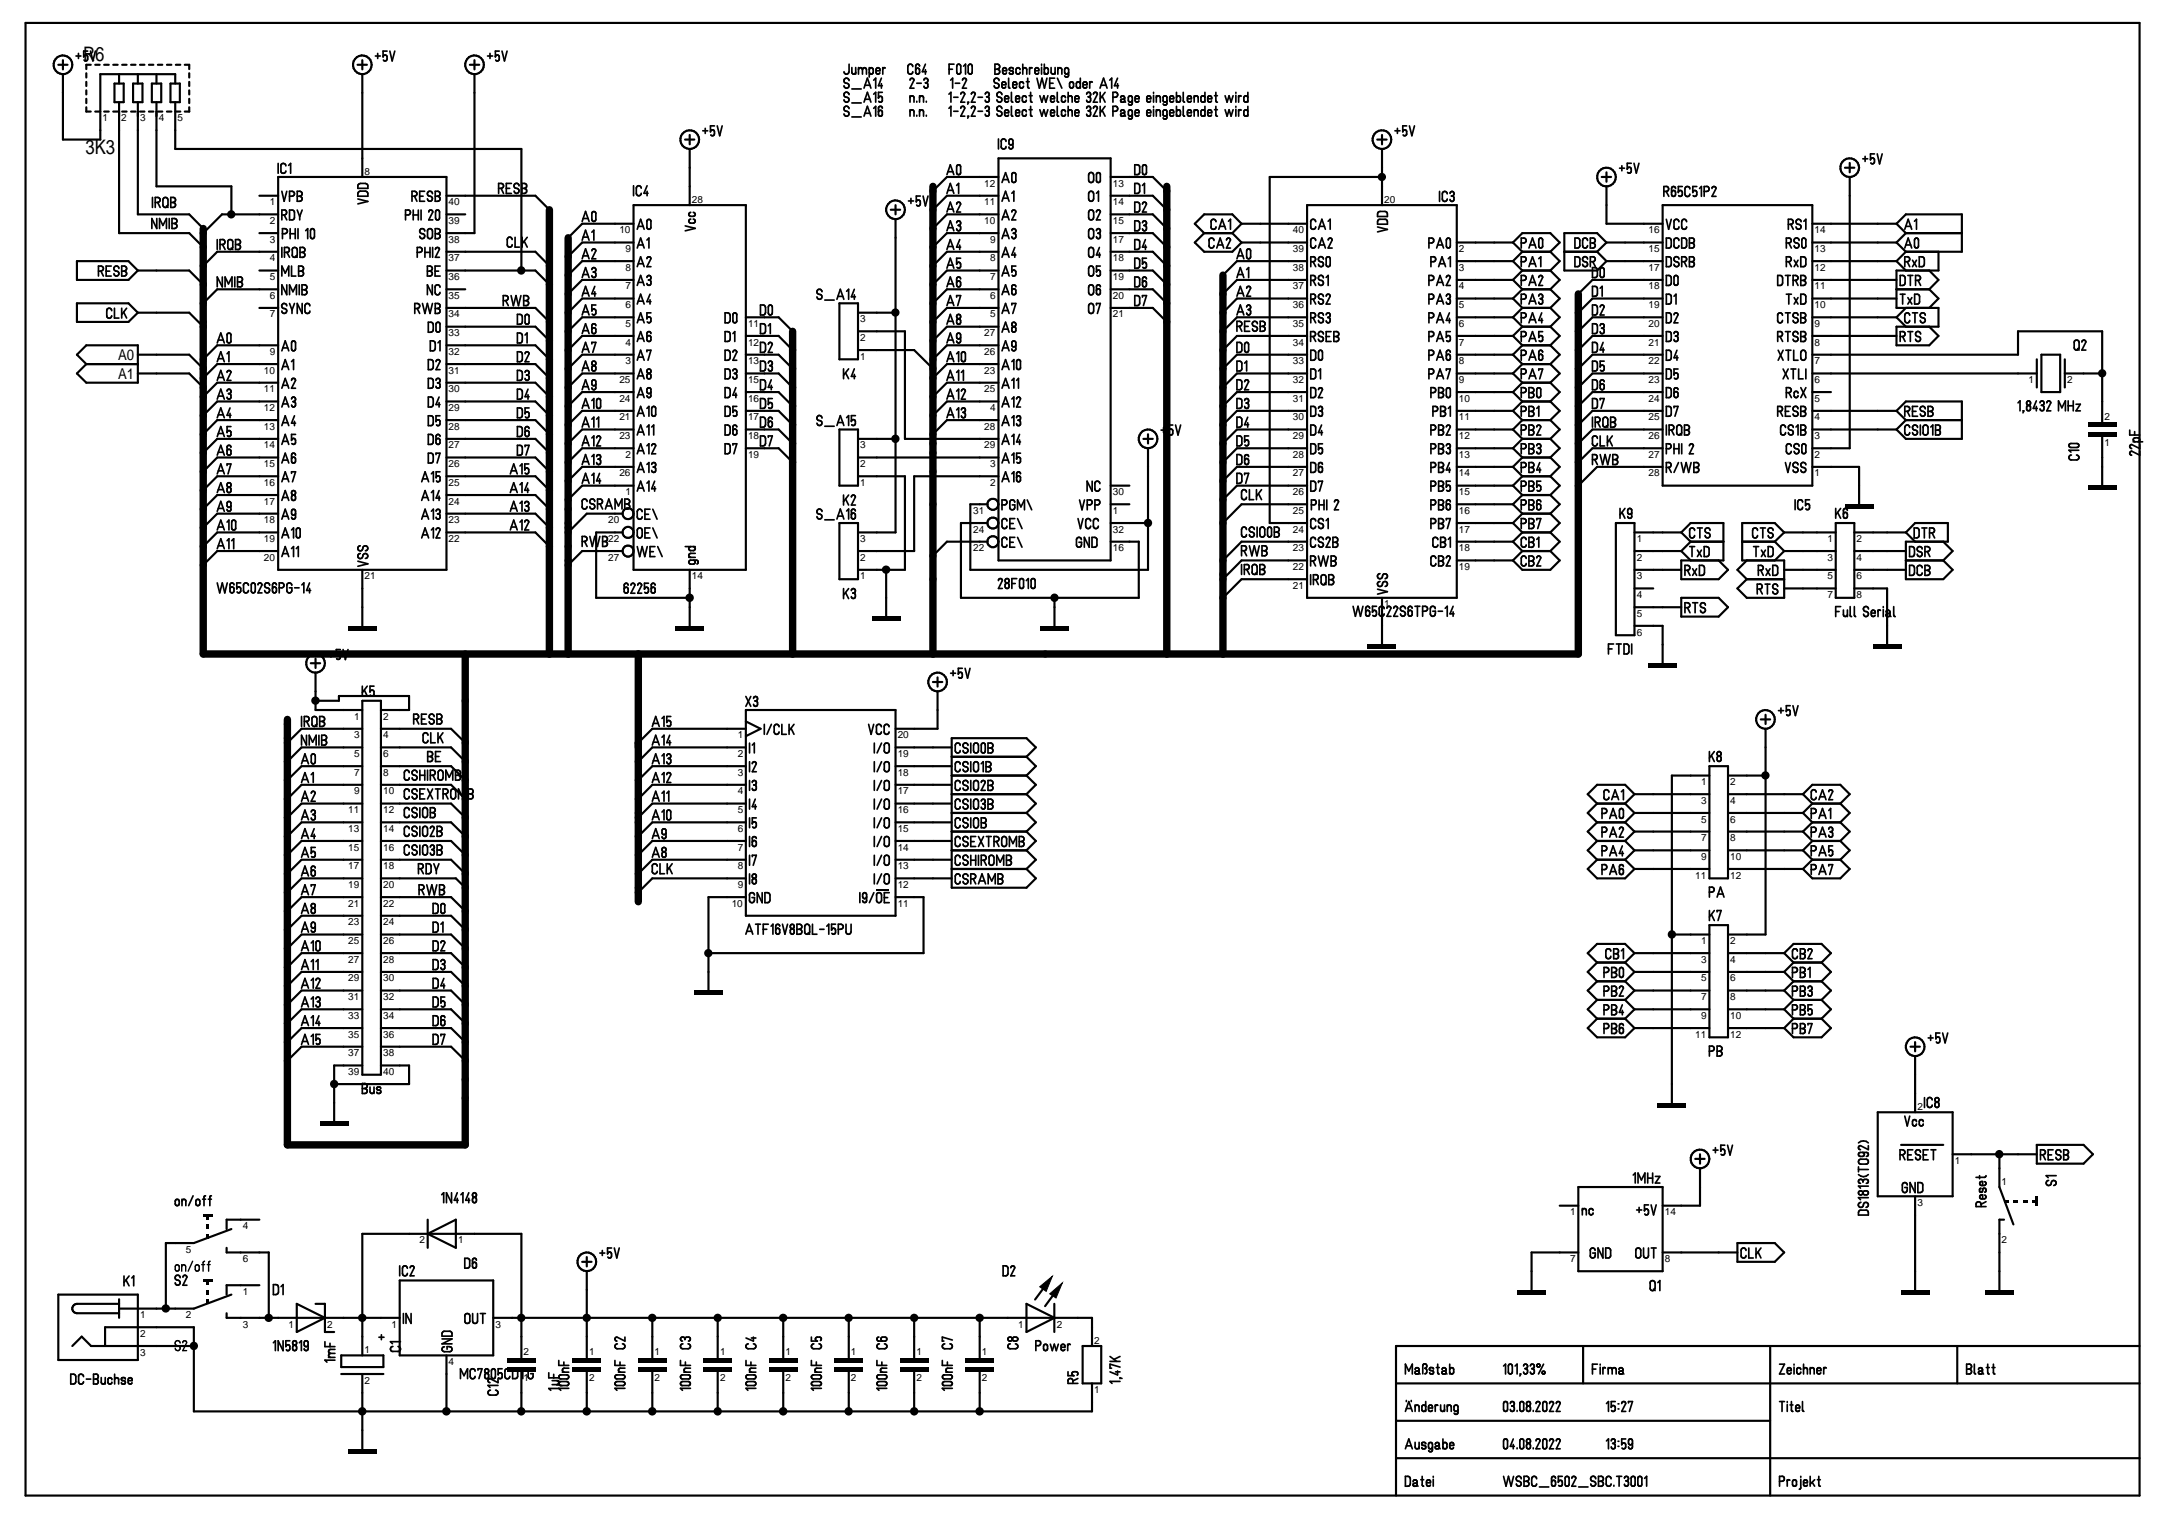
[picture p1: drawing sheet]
<svg xmlns="http://www.w3.org/2000/svg" width="297mm" height="210mm" viewBox="0 0 297 210" stroke-linecap="round" stroke-linejoin="round" font-family="sans-serif">
<defs><g id="words">
<g font-size="2.8">
<text x="11.5" y="8.4">R6</text>
<text x="11.8" y="21.2">3K3</text>
</g>
<g font-size="2.1">
<text x="16.2" y="52.1">A1</text>
<text x="16.2" y="49.6">A0</text>
</g>
<g font-size="1.4">
<text x="14.1" y="16.7">1</text>
<text x="16.7" y="16.7">2</text>
<text x="19.3" y="16.7">3</text>
<text x="21.8" y="16.7">4</text>
<text x="24.4" y="16.7">5</text>
<text x="37.1" y="28.2">1</text>
<text x="50.1" y="24">8</text>
<text x="61.7" y="28.2">40</text>
<text x="95.2" y="27.9">28</text>
<text x="135.4" y="28.2">11</text>
<text x="135.4" y="25.7">12</text>
<text x="153.1" y="28.2">14</text>
<text x="153.1" y="25.7">13</text>
<text x="190.4" y="27.9">20</text>
<text x="37.1" y="36">4</text>
<text x="37.1" y="33.4">3</text>
<text x="37.1" y="30.8">2</text>
<text x="61.7" y="36">37</text>
<text x="61.7" y="33.4">38</text>
<text x="61.7" y="30.8">39</text>
<text x="85.2" y="32.1">10</text>
<text x="86" y="34.7">9</text>
<text x="135.4" y="30.8">10</text>
<text x="136.2" y="36">8</text>
<text x="136.2" y="33.4">9</text>
<text x="153.1" y="36">18</text>
<text x="153.1" y="33.4">17</text>
<text x="153.1" y="30.8">15</text>
<text x="177.9" y="34.7">39</text>
<text x="177.9" y="32.1">40</text>
<text x="200.7" y="34.7">2</text>
<text x="226.8" y="32.1">16</text>
<text x="226.8" y="34.7">15</text>
<text x="249.6" y="32.1">14</text>
<text x="249.6" y="34.7">13</text>
<text x="37.1" y="41.1">6</text>
<text x="37.1" y="38.5">5</text>
<text x="61.7" y="41.1">35</text>
<text x="61.7" y="38.5">36</text>
<text x="86" y="37.2">8</text>
<text x="86" y="39.8">7</text>
<text x="136.2" y="41.1">6</text>
<text x="136.2" y="38.5">7</text>
<text x="153.1" y="41.1">20</text>
<text x="153.1" y="38.5">19</text>
<text x="177.9" y="39.8">37</text>
<text x="177.9" y="37.2">38</text>
<text x="200.7" y="39.8">4</text>
<text x="200.7" y="37.2">3</text>
<text x="226.8" y="39.8">18</text>
<text x="226.8" y="37.2">17</text>
<text x="249.6" y="37.2">12</text>
<text x="249.6" y="39.8">11</text>
<text x="37.1" y="43.7">7</text>
<text x="61.7" y="46.2">33</text>
<text x="61.7" y="43.7">34</text>
<text x="86" y="42.4">6</text>
<text x="86" y="45">5</text>
<text x="86" y="47.5">4</text>
<text x="102.9" y="47.5">12</text>
<text x="102.9" y="45">11</text>
<text x="118.4" y="44.3">3</text>
<text x="118.4" y="46.9">2</text>
<text x="135.4" y="46.2">27</text>
<text x="136.2" y="43.7">5</text>
<text x="153.1" y="43.7">21</text>
<text x="177.9" y="47.5">34</text>
<text x="177.9" y="45">35</text>
<text x="177.9" y="42.4">36</text>
<text x="200.7" y="47.5">7</text>
<text x="200.7" y="45">6</text>
<text x="200.7" y="42.4">5</text>
<text x="226.8" y="47.5">21</text>
<text x="226.8" y="45">20</text>
<text x="226.8" y="42.4">19</text>
<text x="249.6" y="42.4">10</text>
<text x="249.6" y="45">9</text>
<text x="249.6" y="47.5">8</text>
<text x="36.3" y="54">11</text>
<text x="36.3" y="51.4">10</text>
<text x="37.1" y="48.8">9</text>
<text x="61.7" y="54">30</text>
<text x="61.7" y="51.4">31</text>
<text x="61.7" y="48.8">32</text>
<text x="85.2" y="52.7">25</text>
<text x="86" y="50.1">3</text>
<text x="102.9" y="52.7">15</text>
<text x="102.9" y="50.1">13</text>
<text x="118.4" y="49.5">1</text>
<text x="135.4" y="54">25</text>
<text x="135.4" y="51.4">23</text>
<text x="135.4" y="48.8">26</text>
<text x="177.9" y="52.7">32</text>
<text x="177.9" y="50.1">33</text>
<text x="200.7" y="52.7">9</text>
<text x="200.7" y="50.1">8</text>
<text x="226.8" y="52.7">23</text>
<text x="226.8" y="50.1">22</text>
<text x="249.6" y="50.1">7</text>
<text x="249.6" y="52.7">6</text>
<text x="279.1" y="52.7">1</text>
<text x="284.4" y="52.7">2</text>
<text x="36.3" y="59.1">13</text>
<text x="36.3" y="56.5">12</text>
<text x="61.7" y="59.1">28</text>
<text x="61.7" y="56.5">29</text>
<text x="85.2" y="55.2">24</text>
<text x="85.2" y="57.8">21</text>
<text x="102.9" y="57.8">17</text>
<text x="102.9" y="55.2">16</text>
<text x="135.4" y="59.1">28</text>
<text x="136.2" y="56.5">4</text>
<text x="177.9" y="57.8">30</text>
<text x="177.9" y="55.2">31</text>
<text x="200.7" y="57.8">11</text>
<text x="200.7" y="55.2">10</text>
<text x="226.8" y="57.8">25</text>
<text x="226.8" y="55.2">24</text>
<text x="249.6" y="55.2">5</text>
<text x="249.6" y="57.8">4</text>
<text x="289.5" y="57.8">2</text>
<text x="36.3" y="64.3">15</text>
<text x="36.3" y="61.7">14</text>
<text x="61.7" y="64.3">26</text>
<text x="61.7" y="61.7">27</text>
<text x="85.2" y="65.5">26</text>
<text x="85.2" y="60.4">23</text>
<text x="86" y="63">2</text>
<text x="102.9" y="63">19</text>
<text x="102.9" y="60.4">18</text>
<text x="118.4" y="61.7">3</text>
<text x="118.4" y="64.3">2</text>
<text x="135.4" y="61.7">29</text>
<text x="136.2" y="64.3">3</text>
<text x="177.9" y="65.5">27</text>
<text x="177.9" y="63">28</text>
<text x="177.9" y="60.4">29</text>
<text x="200.7" y="65.5">14</text>
<text x="200.7" y="63">13</text>
<text x="200.7" y="60.4">12</text>
<text x="226.8" y="65.5">28</text>
<text x="226.8" y="63">27</text>
<text x="226.8" y="60.4">26</text>
<text x="249.6" y="60.4">3</text>
<text x="249.6" y="63">2</text>
<text x="249.6" y="65.5">1</text>
<text x="289.5" y="61.4">1</text>
<text x="36.3" y="72">18</text>
<text x="36.3" y="69.4">17</text>
<text x="36.3" y="66.8">16</text>
<text x="61.7" y="72">23</text>
<text x="61.7" y="69.4">24</text>
<text x="61.7" y="66.8">25</text>
<text x="83.7" y="72">20</text>
<text x="86" y="68.1">1</text>
<text x="118.4" y="66.8">1</text>
<text x="133.9" y="70.7">31</text>
<text x="136.2" y="66.8">2</text>
<text x="153.1" y="70.7">1</text>
<text x="153.1" y="68.1">30</text>
<text x="177.9" y="70.7">25</text>
<text x="177.9" y="68.1">26</text>
<text x="200.7" y="70.7">16</text>
<text x="200.7" y="68.1">15</text>
<text x="36.3" y="77.1">20</text>
<text x="36.3" y="74.5">19</text>
<text x="61.7" y="74.5">22</text>
<text x="83.7" y="77.1">27</text>
<text x="83.7" y="74.5">22</text>
<text x="118.4" y="74.5">3</text>
<text x="118.4" y="77.1">2</text>
<text x="133.9" y="73.3">24</text>
<text x="133.9" y="75.8">22</text>
<text x="153.1" y="73.3">32</text>
<text x="153.1" y="75.8">16</text>
<text x="177.9" y="75.8">23</text>
<text x="177.9" y="73.3">24</text>
<text x="200.7" y="75.8">18</text>
<text x="200.7" y="73.3">17</text>
<text x="225.2" y="77.1">2</text>
<text x="225.2" y="74.5">1</text>
<text x="251.4" y="74.5">1</text>
<text x="251.4" y="77.1">3</text>
<text x="255.4" y="77.1">4</text>
<text x="255.4" y="74.5">2</text>
<text x="50.1" y="79.7">21</text>
<text x="95.2" y="79.7">14</text>
<text x="118.4" y="79.7">1</text>
<text x="177.9" y="81">21</text>
<text x="177.9" y="78.4">22</text>
<text x="190.4" y="83.5">1</text>
<text x="200.7" y="78.4">19</text>
<text x="225.2" y="82.3">4</text>
<text x="225.2" y="79.7">3</text>
<text x="251.4" y="79.7">5</text>
<text x="251.4" y="82.3">7</text>
<text x="255.4" y="82.3">8</text>
<text x="255.4" y="79.7">6</text>
<text x="225.2" y="87.4">6</text>
<text x="225.2" y="84.8">5</text>
<text x="48.7" y="99">1</text>
<text x="48.7" y="101.6">3</text>
<text x="52.7" y="101.6">4</text>
<text x="52.7" y="99">2</text>
<text x="101.5" y="101.6">1</text>
<text x="123.5" y="101.6">20</text>
<text x="48.7" y="106.7">7</text>
<text x="48.7" y="104.1">5</text>
<text x="52.7" y="106.7">8</text>
<text x="52.7" y="104.1">6</text>
<text x="101.5" y="106.7">3</text>
<text x="101.5" y="104.1">2</text>
<text x="123.5" y="106.7">18</text>
<text x="123.5" y="104.1">19</text>
<text x="234" y="108">1</text>
<text x="238.1" y="108">2</text>
<text x="47.9" y="111.8">11</text>
<text x="48.7" y="109.3">9</text>
<text x="52.7" y="111.8">12</text>
<text x="52.7" y="109.3">10</text>
<text x="101.5" y="111.8">5</text>
<text x="101.5" y="109.3">4</text>
<text x="123.5" y="111.8">16</text>
<text x="123.5" y="109.3">17</text>
<text x="234" y="113.1">5</text>
<text x="234" y="110.6">3</text>
<text x="238.1" y="113.1">6</text>
<text x="238.1" y="110.6">4</text>
<text x="47.9" y="119.6">17</text>
<text x="47.9" y="117">15</text>
<text x="47.9" y="114.4">13</text>
<text x="52.7" y="119.6">18</text>
<text x="52.7" y="117">16</text>
<text x="52.7" y="114.4">14</text>
<text x="101.5" y="119.6">8</text>
<text x="101.5" y="117">7</text>
<text x="101.5" y="114.4">6</text>
<text x="123.5" y="119.6">13</text>
<text x="123.5" y="117">14</text>
<text x="123.5" y="114.4">15</text>
<text x="234" y="118.3">9</text>
<text x="234" y="115.7">7</text>
<text x="238.1" y="118.3">10</text>
<text x="238.1" y="115.7">8</text>
<text x="47.9" y="124.7">21</text>
<text x="47.9" y="122.1">19</text>
<text x="52.7" y="124.7">22</text>
<text x="52.7" y="122.1">20</text>
<text x="100.7" y="124.7">10</text>
<text x="101.5" y="122.1">9</text>
<text x="123.5" y="124.7">11</text>
<text x="123.5" y="122.1">12</text>
<text x="233.2" y="120.9">11</text>
<text x="238.1" y="120.9">12</text>
<text x="47.9" y="129.9">25</text>
<text x="47.9" y="127.3">23</text>
<text x="52.7" y="129.9">26</text>
<text x="52.7" y="127.3">24</text>
<text x="234" y="129.9">1</text>
<text x="238.1" y="129.9">2</text>
<text x="47.9" y="137.6">31</text>
<text x="47.9" y="135">29</text>
<text x="47.9" y="132.4">27</text>
<text x="52.7" y="137.6">32</text>
<text x="52.7" y="135">30</text>
<text x="52.7" y="132.4">28</text>
<text x="234" y="137.6">7</text>
<text x="234" y="135">5</text>
<text x="234" y="132.4">3</text>
<text x="238.1" y="137.6">8</text>
<text x="238.1" y="135">6</text>
<text x="238.1" y="132.4">4</text>
<text x="47.9" y="142.7">35</text>
<text x="47.9" y="140.1">33</text>
<text x="52.7" y="142.7">36</text>
<text x="52.7" y="140.1">34</text>
<text x="233.2" y="142.7">11</text>
<text x="234" y="140.1">9</text>
<text x="238.1" y="142.7">12</text>
<text x="238.1" y="140.1">10</text>
<text x="47.9" y="147.9">39</text>
<text x="47.9" y="145.3">37</text>
<text x="52.7" y="147.9">40</text>
<text x="52.7" y="145.3">38</text>
<text x="263.8" y="152.7">2</text>
<text x="268.9" y="160.1">1</text>
<text x="216" y="167.2">1</text>
<text x="229" y="167.2">14</text>
<text x="263.8" y="165.9">3</text>
<text x="275.4" y="163">1</text>
<text x="25.5" y="172.3">5</text>
<text x="33.4" y="173.6">6</text>
<text x="33.4" y="169.1">4</text>
<text x="57.7" y="171">2</text>
<text x="63" y="171">1</text>
<text x="216" y="173.6">7</text>
<text x="229" y="173.6">8</text>
<text x="275.4" y="171">2</text>
<text x="33.4" y="178.1">1</text>
<text x="19.3" y="181.3">1</text>
<text x="19.3" y="183.9">2</text>
<text x="25.5" y="181.3">2</text>
<text x="33.4" y="182.6">3</text>
<text x="39.7" y="182.6">1</text>
<text x="45" y="182.6">2</text>
<text x="53.9" y="182.6">1</text>
<text x="68.2" y="182.6">3</text>
<text x="140.1" y="182.6">1</text>
<text x="145.4" y="182.6">2</text>
<text x="150.5" y="184.8">2</text>
<text x="19.3" y="186.5">3</text>
<text x="50.1" y="190.3">2</text>
<text x="50.1" y="186.1">1</text>
<text x="61.7" y="187.7">4</text>
<text x="72" y="186.4">2</text>
<text x="72" y="190">1</text>
<text x="81" y="190">2</text>
<text x="81" y="186.4">1</text>
<text x="90" y="190">2</text>
<text x="90" y="186.4">1</text>
<text x="99.1" y="190">2</text>
<text x="99.1" y="186.4">1</text>
<text x="108.1" y="190">2</text>
<text x="108.1" y="186.4">1</text>
<text x="117.1" y="190">2</text>
<text x="117.1" y="186.4">1</text>
<text x="126.1" y="190">2</text>
<text x="126.1" y="186.4">1</text>
<text x="135.1" y="190">2</text>
<text x="135.1" y="186.4">1</text>
<text x="150.5" y="191.6">1</text>
</g>
</g></defs>
<g fill="none" stroke="#000" stroke-width=".23">
<path d="M10.5 7.7h.6M10.8 7.3v.7M12.1 7h-.6v.8a.28 .28 0 0 1 .3-.2 .28 .28 0 0 1 .3 .2l-.1 .5-.3 .1-.1-.1M12.4 7l.4 1.4 .3-1.4M51.6 7.7h.7M52 7.3v.7M53.3 7h-.6v.8a.28 .28 0 0 1 .3-.2 .28 .28 0 0 1 .3 .2l-.1 .4-.1 .2h-.2l-.2-.1M53.6 7l.4 1.4 .3-1.4M67.1 7.7h.7M67.4 7.3v.7M68.2 7.7l.2-.1h.2l.1 .1-.1 .6-.3 .1-.1-.1M68.7 7h-.5v.8"/>
<path d="M69.1 7l.3 1.4 .4-1.4M96.7 18h.7M97 17.7v.7M98.3 17.3h-.6v.8a.28 .28 0 0 1 .3-.2 .28 .28 0 0 1 .3 .2l-.1 .5-.2 .1-.2-.1M98.7 17.3l.3 1.4 .4-1.4M116.8 14.9a.35 .35 0 0 0-.5-.2 .35 .35 0 0 0 0 .6h.3a.34 .34 0 0 1 .1 .6 .34 .34 0 0 1-.6-.2M116.8 11.1a.35 .35 0 0 0-.5-.3 .35 .35 0 0 0 0 .6l.3 .1a.34 .34 0 0 1 .1 .6 .34 .34 0 0 1-.6-.3M116.8 13a.35 .35 0 0 0-.5-.3 .35 .35 0 0 0 0 .7h.3a.34 .34 0 0 1 .1 .6 .34 .34 0 0 1-.6-.3M116.8 8.8v1.1a.35 .35 0 0 1-.3 .3 .35 .35 0 0 1-.4-.3M117.2 16.1h1.3M117.2 14.2h1.3M117.2 12.2h1.3"/>
<path d="M117.2 9.3v.7l.2 .2 .3-.2M117.7 9.3v.9M118.1 9.3v.9M118.1 9.6a.28 .28 0 0 1 .3-.3 .28 .28 0 0 1 .3 .3M118.7 9.6a.28 .28 0 0 1 .2-.3 .28 .28 0 0 1 .3 .3v.6M118.7 9.6v.6M118.9 16l.4-1.4 .5 1.4M118.9 14.1l.4-1.4 .5 1.4M118.9 12.1l.4-1.3 .5 1.3M119 15.6h.7M119 13.7h.7M119 11.7h.7"/>
<path d="M119.6 9.6a.28 .28 0 0 1 .3-.3 .28 .28 0 0 1 .2 .3v.3a.28 .28 0 0 1-.2 .3 .28 .28 0 0 1-.3-.3M119.6 9.3v1.3M120.2 14.9l.3-.3v1.4M120.2 11l.3-.2v1.3M120.2 13l.3-.3v1.4M120.5 9.7h.6a.29 .29 0 0 0-.2-.4 .29 .29 0 0 0-.4 .3v.3a.27 .27 0 0 0 .3 .3 .27 .27 0 0 0 .3-.2M120.9 13.4l.2-.1h.2l.1 .1-.1 .6-.2 .1-.2-.2M121.3 10.8l-.4 1h.5M121.3 11.5v.6M121.4 14.9a.27 .27 0 0 0-.2-.3 .27 .27 0 0 0-.3 .2v1l.1 .2h.3l.1-.2v-.5l-.2-.1h-.2l-.1 .1M121.4 12.7h-.5v.8M121.5 9.3v.9"/>
<path d="M121.8 9.4l-.2-.1-.1 .1M125.2 13.2v.9M125.2 15.1v.9M125.2 15.4a.28 .28 0 0 1 .3-.3 .28 .28 0 0 1 .3 .3v.6M125.2 13.4a.28 .28 0 0 1 .3-.2 .28 .28 0 0 1 .3 .2v.7M125.2 11a.28 .28 0 0 1 .3-.2 .28 .28 0 0 1 .3 .2l-.6 1.1h.6M125.6 9.2a.34 .34 0 0 0-.4-.4 .34 .34 0 0 0-.3 .4v.7a.34 .34 0 0 0 .3 .3 .34 .34 0 0 0 .4-.3M126.1 13.9v.2M126.1 15.9v.1M126.1 11.5h.6M126.5 13.4a.28 .28 0 0 1 .3-.2 .28 .28 0 0 1 .3 .2v.7M126.5 15.4a.28 .28 0 0 1 .3-.3 .28 .28 0 0 1 .3 .3v.6"/>
<path d="M126.5 9.1a.27 .27 0 0 0-.2-.3 .27 .27 0 0 0-.3 .2v1l.2 .2h.2l.1-.2v-.4l-.2-.2-.3 .2M126.5 13.2v.9M126.5 15.1v.9M127.1 11a.3 .3 0 0 1 .5-.1 .3 .3 0 0 1-.1 .5h-.1M127.3 11.4h.1M127.3 8.8l-.4 1.1h.5M127.3 9.6v.6M127.4 11.4l.2 .1 .1 .4a.27 .27 0 0 1-.3 .2 .27 .27 0 0 1-.3-.2M127.4 13.9v.2M127.4 15.9v.1M130.6 14.9l.2-.3v1.4M130.6 13l.2-.3v1.4"/>
<path d="M130.6 9.5h.4M130.8 11l.3-.2v1.3M131.2 15.3h.6M131.2 13.4h.6M131.3 8.8h-.7v1.4M131.4 11.5h.6M131.7 8.9l.3-.1 .2 .2v.9a.28 .28 0 0 1-.3 .3 .28 .28 0 0 1-.3-.3zM132.2 14.9a.28 .28 0 0 1 .3-.3 .28 .28 0 0 1 .2 .3l-.5 1.1h.5M132.2 13a.28 .28 0 0 1 .3-.3 .28 .28 0 0 1 .2 .3l-.5 1.1h.5M132.4 11a.28 .28 0 0 1 .3-.2 .28 .28 0 0 1 .3 .2l-.6 1.1h.6M132.6 9.1l.2-.3v1.4M133.1 16h.2l-.2 .3"/>
<path d="M133.1 14.1h.2l-.2 .2M133.3 8.9l.2-.1 .3 .2v1a.28 .28 0 0 1-.4 .2 .28 .28 0 0 1-.2-.3v-.8zM133.6 14.9a.27 .27 0 0 1 .3-.3 .27 .27 0 0 1 .3 .3l-.6 1.1h.6M133.6 13a.26 .26 0 0 1 .3-.3 .26 .26 0 0 1 .3 .3l-.6 1.1h.6M134.6 15.3h.6M134.6 13.4h.6M135.6 14.9a.3 .3 0 0 1 .3-.3 .3 .3 0 0 1 .2 .4 .3 .3 0 0 1-.3 .2M135.6 13a.3 .3 0 0 1 .3-.3 .3 .3 0 0 1 .2 .3 .3 .3 0 0 1-.3 .3M135.7 15.2h.1M135.7 13.3h.1M135.8 15.2a.37 .37 0 0 1 .3 .5 .37 .37 0 0 1-.4 .3l-.1-.3M135.8 13.3a.35 .35 0 0 1 .3 .5 .35 .35 0 0 1-.5 .2v-.2"/>
<path d="M137.2 9.5a.34 .34 0 0 0 .3-.3 .34 .34 0 0 0-.3-.4h-.3v1.4h.3a.34 .34 0 0 0 .3-.3 .34 .34 0 0 0-.3-.4h-.3M137.4 19.1v1.4M137.5 11.1a.35 .35 0 0 0-.6-.3 .35 .35 0 0 0 .1 .6l.2 .1a.34 .34 0 0 1 .1 .6 .34 .34 0 0 1-.5-.3M137.7 19.5a.34 .34 0 0 1 .4-.4 .34 .34 0 0 1 .3 .4M137.8 19.5v.7M137.8 11.7h.6a.29 .29 0 0 0-.2-.4 .29 .29 0 0 0-.4 .2v.4a.27 .27 0 0 0 .3 .2 .27 .27 0 0 0 .3-.2M137.9 14.9a.35 .35 0 0 0-.6-.2 .35 .35 0 0 0 .1 .6h.2a.34 .34 0 0 1 .1 .6 .34 .34 0 0 1-.5-.2M137.9 13a.35 .35 0 0 0-.6-.3 .35 .35 0 0 0 .1 .7h.2a.34 .34 0 0 1 .1 .6 .34 .34 0 0 1-.5-.3M137.9 9.7h.6a.29 .29 0 0 0-.2-.4 .29 .29 0 0 0-.4 .3v.3a.27 .27 0 0 0 .3 .3 .27 .27 0 0 0 .3-.2M138.2 15.5h.6v-.2a.29 .29 0 0 0-.3-.2 .29 .29 0 0 0-.3 .3v.3a.29 .29 0 0 0 .3 .3 .29 .29 0 0 0 .3-.2M138.2 13.6h.6v-.2a.29 .29 0 0 0-.3-.2 .29 .29 0 0 0-.3 .2l.1 .6 .3 .1 .2-.2M138.8 10.8v1.2l.2 .1"/>
<path d="M139.1 14.6v1.2l.3 .2M139.1 12.7v1.2l.3 .2M139.3 11.7h.6a.29 .29 0 0 0-.2-.4 .29 .29 0 0 0-.4 .2v.4a.27 .27 0 0 0 .3 .2 .27 .27 0 0 0 .3-.2M139.4 19.7l-.1 .2h-.3a.5 .5 0 0 1-.1-.7h.3l.1 .1 .1 .9a.28 .28 0 0 1-.3 .3 .28 .28 0 0 1-.3-.3M139.4 9.5a.25 .25 0 0 0-.2-.2 .25 .25 0 0 0-.3 .1 .25 .25 0 0 0 .2 .3l.2 .1 .1 .3a.29 .29 0 0 1-.3 .1 .29 .29 0 0 1-.2-.2M139.7 15.5h.6v-.2l-.2-.2h-.2l-.2 .2v.5l.3 .2h.1l.2-.2M139.7 13.6h.6v-.2l-.2-.2h-.2l-.2 .2v.5l.3 .2 .3-.2M140.3 9.6a.28 .28 0 0 0-.2-.3 .28 .28 0 0 0-.3 .3v.3a.28 .28 0 0 0 .3 .3 .28 .28 0 0 0 .2-.3M140.7 9.6a.28 .28 0 0 1 .3-.3 .28 .28 0 0 1 .3 .3v.6M140.7 8.8v1.4M140.8 11.5a.29 .29 0 0 0-.2-.2 .29 .29 0 0 0-.3 .1v.5a.28 .28 0 0 0 .3 .2 .28 .28 0 0 0 .2-.2M141.2 15.4a.28 .28 0 0 0-.3-.3 .28 .28 0 0 0-.2 .3v.3a.28 .28 0 0 0 .2 .3 .28 .28 0 0 0 .3-.3"/>
<path d="M141.2 13.4a.28 .28 0 0 0-.3-.2 .28 .28 0 0 0-.2 .2v.6l.3 .1 .2-.3M141.2 11.2h.4M141.4 10.8v1.1l.2 .2M141.6 15.1h.4M141.6 13.2h.4M141.6 9.3v.9M141.8 14.6v1.3l.2 .1M141.8 12.7v1.2l.2 .2M142 9.4l-.3-.1-.1 .2M142.4 9.7h.5v-.2l-.1-.1-.2-.1-.2 .2v.5l.2 .2 .3-.2M142.7 10.8l.3 1.3 .4-1.3 .3 1.3 .3-1.3M143.1 15.1l.2 .9 .3-.9 .3 .9 .3-.9"/>
<path d="M143.1 13.2l.2 .9 .3-.9 .3 .9 .3-.9M143.3 8.8v.2M143.3 9.2v1M143.7 9.6a.28 .28 0 0 1 .3-.3 .28 .28 0 0 1 .2 .3v.3a.28 .28 0 0 1-.2 .3 .28 .28 0 0 1-.3-.3M143.7 8.8v1.4M144.4 11.5h.5M144.5 15.5h.6v-.2l-.2-.2h-.2l-.2 .2v.5l.3 .2h.1l.2-.2M144.5 13.6h.6v-.2l-.2-.2h-.2l-.2 .2v.5l.3 .2 .3-.2M144.6 9.3v.6a.28 .28 0 0 0 .3 .3 .28 .28 0 0 0 .3-.3M145.1 10.8h-.7v1.3h.7M145.2 9.3v.9M145.5 14.6v1.2l.2 .2"/>
<path d="M145.5 12.7v1.2l.2 .2M145.5 10.8l.6 1.3M145.5 9.6a.28 .28 0 0 1 .3-.3 .28 .28 0 0 1 .3 .3v.6M145.5 9.3v.9M146.6 15.4a.27 .27 0 0 0-.2-.3 .27 .27 0 0 0-.4 .2v.5a.27 .27 0 0 0 .4 .2 .27 .27 0 0 0 .2-.3M146.6 13.4a.27 .27 0 0 0-.3-.2 .27 .27 0 0 0-.3 .2v.5a.27 .27 0 0 0 .4 .2 .27 .27 0 0 0 .2-.3M147 15.4a.29 .29 0 0 1 .2-.3 .29 .29 0 0 1 .3 .2v.7M147 12.7v1.4M147 14.6v1.4M147 13.4a.29 .29 0 0 1 .2-.2 .29 .29 0 0 1 .3 .2v.7M147 9.9a.28 .28 0 0 1-.3 .3 .28 .28 0 0 1-.2-.3v-.3a.28 .28 0 0 1 .2-.3 .28 .28 0 0 1 .3 .3v.7a.29 .29 0 0 1-.2 .3 .29 .29 0 0 1-.3-.2M147.2 11.3h.2h.2l.1 .6a.28 .28 0 0 1-.3 .2 .28 .28 0 0 1-.2-.2z"/>
<path d="M147.9 15.5h.5a.29 .29 0 0 0-.2-.4 .29 .29 0 0 0-.3 .3v.3a.27 .27 0 0 0 .2 .3 .27 .27 0 0 0 .3-.2M147.9 13.6h.5a.29 .29 0 0 0-.1-.4 .29 .29 0 0 0-.4 .2l.1 .6 .2 .1 .2-.2M148.6 11.5a.28 .28 0 0 0-.2-.2 .28 .28 0 0 0-.3 .2v.4a.28 .28 0 0 0 .3 .2 .28 .28 0 0 0 .2-.2M148.6 10.8v1.3M149 11.7h.6a.3 .3 0 0 0-.2-.4 .3 .3 0 0 0-.4 .1v.5l.1 .2h.2l.2-.2M149.5 14.9a.3 .3 0 0 1 .3-.3 .3 .3 0 0 1 .3 .4 .3 .3 0 0 1-.3 .2M149.5 13a.3 .3 0 0 1 .3-.3 .3 .3 0 0 1 .3 .3 .3 .3 0 0 1-.3 .3M149.7 15.2h.1M149.7 13.3h.1M149.8 15.2a.37 .37 0 0 1 .3 .5 .37 .37 0 0 1-.5 .3l-.1-.3M149.8 13.3a.35 .35 0 0 1 .3 .5 .35 .35 0 0 1-.5 .2l-.1-.2M149.9 11.2v.9"/>
<path d="M150.3 11.3h-.3l-.1 .2M150.4 14.9a.28 .28 0 0 1 .3-.3 .28 .28 0 0 1 .3 .3l-.6 1.1h.6M150.4 13a.28 .28 0 0 1 .3-.3 .28 .28 0 0 1 .3 .3l-.6 1.1h.6M151.3 12.1l.5-1.3 .5 1.3M151.4 12.7v1.4M151.4 14.6v1.4M151.5 11.7h.7M151.6 15.2l.4 .8M151.6 13.2l.4 .9M152 14.6l-.6 .9M152 12.7l-.6 .9M152.7 11l.3-.2v1.3"/>
<path d="M153.1 15.3h.3a.34 .34 0 0 0 .4-.3 .34 .34 0 0 0-.4-.4h-.3v1.4M153.1 13.4h.3M153.4 13.4a.33 .33 0 0 0 .4-.4 .33 .33 0 0 0-.4-.3h-.3v1.4M153.8 10.8l-.5 1h.6M153.8 11.5v.6M154.2 15.4a.28 .28 0 0 1 .3-.3 .28 .28 0 0 1 .2 .3M154.2 13.4a.28 .28 0 0 1 .3-.2 .28 .28 0 0 1 .2 .2M154.7 15.4v.1l-.3 .1a.2 .2 0 0 0-.2 .2 .2 .2 0 0 0 .2 .2l.3-.1v-.1M154.7 13.4v.2l-.5 .1v.2l.1 .2h.3l.1-.2M154.7 13.4v.5l.2 .2M154.7 15.4v.5l.2 .1M155.8 15.7a.28 .28 0 0 1-.3 .3 .28 .28 0 0 1-.3-.3v-.3a.28 .28 0 0 1 .3-.3 .28 .28 0 0 1 .3 .3v.7a.27 .27 0 0 1-.2 .3 .27 .27 0 0 1-.3-.2"/>
<path d="M155.8 13.8l-.1 .2-.1 .1-.3-.1-.1-.6a.28 .28 0 0 1 .3-.2 .28 .28 0 0 1 .3 .2v.8a.27 .27 0 0 1-.2 .3 .27 .27 0 0 1-.3-.2M156.2 15.5h.5a.29 .29 0 0 0-.2-.4 .29 .29 0 0 0-.3 .3v.3a.27 .27 0 0 0 .2 .3 .27 .27 0 0 0 .3-.2M156.2 13.6h.5a.29 .29 0 0 0-.2-.4 .29 .29 0 0 0-.3 .2v.4a.27 .27 0 0 0 .2 .3 .27 .27 0 0 0 .3-.2M157.8 15.5h.5a.29 .29 0 0 0-.2-.4 .29 .29 0 0 0-.3 .3v.3a.27 .27 0 0 0 .2 .3 .27 .27 0 0 0 .3-.2M157.8 13.6h.5a.29 .29 0 0 0-.2-.4 .29 .29 0 0 0-.3 .2v.6l.3 .1 .2-.2M158.7 12.7v.1M158.7 13.1v1M158.7 14.6v.2M158.7 15v1M159.1 15.4a.28 .28 0 0 1 .3-.3 .28 .28 0 0 1 .2 .3v.6M159.1 13.2v.9M159.1 15.1v.9"/>
<path d="M159.1 13.4a.28 .28 0 0 1 .3-.2 .28 .28 0 0 1 .2 .2v.7M160.5 15.8l-.2 .2h-.2l-.1-.2v-.5l.1-.2h.3l.1 .2v.9l-.2 .2h-.2l-.1-.2M160.5 13.9l-.2 .2-.3-.2v-.5l.1-.2h.3l.1 .2v.9l-.2 .2-.2-.1-.1-.1M160.9 15.5h.6a.29 .29 0 0 0-.2-.4 .29 .29 0 0 0-.4 .3v.3a.29 .29 0 0 0 .3 .3 .29 .29 0 0 0 .3-.2M160.9 13.6h.6a.29 .29 0 0 0-.2-.4 .29 .29 0 0 0-.4 .2l.1 .6 .3 .1 .2-.2M161.9 15.4a.28 .28 0 0 1 .2-.3 .28 .28 0 0 1 .3 .3v.3a.28 .28 0 0 1-.3 .3 .28 .28 0 0 1-.2-.3M161.9 13.4a.28 .28 0 0 1 .2-.2 .28 .28 0 0 1 .3 .2v.5l-.1 .1h-.4v-.2M161.9 12.7v1.4M161.9 14.6v1.4M162.8 14.6v1.2l.2 .2M162.8 12.7v1.2l.2 .2M163.4 15.5h.5a.29 .29 0 0 0-.2-.4 .29 .29 0 0 0-.3 .3v.3a.27 .27 0 0 0 .2 .3 .27 .27 0 0 0 .3-.2"/>
<path d="M163.4 13.6h.5a.29 .29 0 0 0-.2-.4 .29 .29 0 0 0-.3 .2v.6l.3 .1 .2-.2M164.3 15.4a.28 .28 0 0 1 .3-.3 .28 .28 0 0 1 .2 .3v.6M164.3 13.2v.9M164.3 15.1v.9M164.3 13.4a.28 .28 0 0 1 .3-.2 .28 .28 0 0 1 .2 .2v.7M165.8 15.4a.28 .28 0 0 0-.3-.3 .28 .28 0 0 0-.3 .3v.3a.28 .28 0 0 0 .3 .3 .28 .28 0 0 0 .3-.3M165.8 12.7v1.4M165.8 14.6v1.4M165.8 13.4a.28 .28 0 0 0-.3-.2 .28 .28 0 0 0-.3 .2v.5l.2 .1h.3l.1-.2M166.2 15.5h.5a.29 .29 0 0 0-.2-.4 .29 .29 0 0 0-.3 .3v.3a.27 .27 0 0 0 .2 .3 .27 .27 0 0 0 .3-.2M166.2 13.6h.5a.29 .29 0 0 0-.2-.4 .29 .29 0 0 0-.3 .2v.4a.27 .27 0 0 0 .2 .3 .27 .27 0 0 0 .3-.2M167.1 15.1h.4"/>
<path d="M167.1 13.2h.4M167.3 14.6v1.2l.2 .2M167.3 12.7v1.2l.2 .2M168.6 15.1l.2 .9 .3-.9 .3 .9 .3-.9M168.6 13.2l.2 .9 .3-.9 .3 .9 .3-.9M170 12.7v.1M170 13.1v1M170 14.6v.2M170 15v1M170.4 13.2v.9M170.4 15.1v.9M170.8 15.2l-.2-.1-.2 .1"/>
<path d="M170.8 13.2h-.2l-.2 .1M171.7 15.4a.28 .28 0 0 0-.3-.3 .28 .28 0 0 0-.3 .3v.3a.28 .28 0 0 0 .3 .3 .28 .28 0 0 0 .3-.3M171.7 13.4a.28 .28 0 0 0-.3-.2 .28 .28 0 0 0-.3 .2l.1 .6 .2 .1 .2-.1 .1-.2M171.7 12.7v1.4M171.7 14.6v1.4M191.9 18h.7M192.3 17.7v.7M193 18l.2-.1h.2l.1 .1v.6l-.3 .1-.2-.1M193.5 17.3h-.5v.8M193.9 17.3l.3 1.4 .4-1.4M13.5 37.3h.4M13.9 37.3a.34 .34 0 0 0 .3-.4 .34 .34 0 0 0-.3-.3h-.4v1.4"/>
<path d="M13.9 37.3l.3 .7M14.6 37.3h.5M15.3 36.6h-.7v1.4h.7M16.4 36.9a.36 .36 0 0 0-.5-.3 .36 .36 0 0 0-.2 .5 .36 .36 0 0 0 .4 .2 .34 .34 0 0 1 .1 .6 .34 .34 0 0 1-.5-.3M16.7 36.6h.4a.35 .35 0 0 1 .3 .3 .35 .35 0 0 1-.3 .4 .34 .34 0 0 1 .3 .3 .34 .34 0 0 1-.3 .4h-.4zM16.7 37.3h.4M21 27.2v1.3M21.4 27.9h.3l.3 .6M21.6 30.1v1.3l-.7-1.3v1.3M21.7 27.8a.34 .34 0 0 0 .3-.3 .34 .34 0 0 0-.3-.3h-.3v1.3M21.9 31.4v-1.3l.5 .9 .5-.9v1.3M22.9 28.3l.2 .2"/>
<path d="M23.1 27.5a.34 .34 0 0 0-.3-.3 .34 .34 0 0 0-.4 .3v.7a.34 .34 0 0 0 .4 .3 .34 .34 0 0 0 .3-.3M23.1 27.5v.7M23.3 30.1v1.3M23.7 30.1h.3a.34 .34 0 0 1 .3 .3 .34 .34 0 0 1-.3 .3 .35 .35 0 0 1 .3 .4 .35 .35 0 0 1-.3 .3h-.3zM23.7 30.7h.3M23.8 27.8a.34 .34 0 0 0 .4-.3 .34 .34 0 0 0-.4-.3h-.3v1.3h.3a.34 .34 0 0 0 .4-.3 .34 .34 0 0 0-.4-.3h-.3M29.9 33v1.3M30.3 33.6h.3M30.6 38.1v1.4l-.7-1.4v1.4M30.6 33.6a.35 .35 0 0 0 .3-.3 .35 .35 0 0 0-.3-.4l-.3 .1v1.3M30.6 33.6l.4 .7M31 39.5v-1.4l.4 1 .5-1v1.4"/>
<path d="M31.4 33.1l.2-.1 .3 .1 .1 .9a.35 .35 0 0 1-.3 .3 .35 .35 0 0 1-.4-.3zM31.8 34.1l.2 .2M32.3 38.1v1.4M32.4 33h.3a.34 .34 0 0 1 .4 .3 .34 .34 0 0 1-.4 .3 .35 .35 0 0 1 .4 .4 .35 .35 0 0 1-.4 .3h-.3zM32.4 33.6h.3M32.7 38.8h.3M33 38.1a.35 .35 0 0 1 .4 .3 .35 .35 0 0 1-.4 .4M33 38.8a.35 .35 0 0 1 .4 .3 .35 .35 0 0 1-.4 .4M33 38.1h-.3v1.4h.3M38.3 22.5v1.3M38.6 23.5a.35 .35 0 0 0 .4 .3 .35 .35 0 0 0 .3-.3M38.6 22.8a.35 .35 0 0 1 .4-.3 .35 .35 0 0 1 .3 .3"/>
<path d="M38.7 22.8v.7M38.8 29.6h.3M38.8 34v1.4M38.8 38v-1.4l.4 1 .5-1v1.4M38.8 26.3l.3 1.4 .4-1.4M38.9 32.2h.3M39.1 28.9h-.3v1.3M39.1 28.9a.35 .35 0 0 1 .3 .3 .35 .35 0 0 1-.3 .4M39.1 29.6l.4 .6M39.1 34.7h.4M39.2 32.1a.34 .34 0 0 0 .3-.3 .34 .34 0 0 0-.3-.3h-.3v1.3M39.5 39.2v1.3l-.7-1.3v1.3"/>
<path d="M39.5 34h-.4v1.4M39.5 34a.35 .35 0 0 1 .3 .4 .35 .35 0 0 1-.3 .3M39.5 34.7l.3 .7M39.7 22.8l.3-.3v1.3M39.8 28.9h.5l.2 .2v.8a.33 .33 0 0 1-.3 .3h-.4zM39.8 27h.4a.34 .34 0 0 0 .3-.4 .34 .34 0 0 0-.3-.3h-.4v1.4M39.9 32.2h.7M39.9 31.5v1.3M40.1 36.6v1.4h.6M40.3 34.1l.2-.1 .3 .1 .1 1a.34 .34 0 0 1-.3 .3 .34 .34 0 0 1-.4-.3zM40.6 31.5v1.3M40.7 35.2l.2 .2"/>
<path d="M40.9 26.3h.3a.34 .34 0 0 1 .4 .3 .34 .34 0 0 1-.4 .4 .35 .35 0 0 1 .4 .3 .35 .35 0 0 1-.4 .4h-.3zM40.9 27h.3M40.9 28.9l.3 .9M41 31.5v1.3M41.1 36.6h.3a.35 .35 0 0 1 .4 .3 .35 .35 0 0 1-.4 .4 .34 .34 0 0 1 .4 .3 .34 .34 0 0 1-.4 .4h-.3zM41.1 37.3h.3M41.2 39.2v1.3M41.2 29.8v.4M41.3 34.7h.3M41.6 39.9h.4a.35 .35 0 0 1 .2 .4 .35 .35 0 0 1-.3 .3M41.6 28.9l-.4 .9M41.6 34h-.3v1.4h.3"/>
<path d="M41.6 34a.35 .35 0 0 1 .4 .4 .35 .35 0 0 1-.4 .3M41.6 34.7a.35 .35 0 0 1 .4 .4 .35 .35 0 0 1-.4 .3M41.9 39.9a.35 .35 0 0 0 .3-.3 .35 .35 0 0 0-.2-.4h-.4v1.3h.3M42.1 31.7l.2-.2v1.3M42.8 31.6l.2-.1 .2 .1 .1 1a.28 .28 0 0 1-.3 .2 .28 .28 0 0 1-.3-.2zM49.2 27.4l1.4 .3-1.4 .3M49.3 26.4l.3-.1h.8l.2 .2v.5h-1.4zM49.3 25.3l.3-.1 .8 .1 .2 .1v.5h-1.4zM56.1 28.9h-.3v1.3M56.1 28.9a.35 .35 0 0 1 .4 .3 .35 .35 0 0 1-.4 .4h-.3M56.7 27h.3M56.9 29.6h.7"/>
<path d="M56.9 28.9v1.3M57 27a.34 .34 0 0 0 .4-.4 .34 .34 0 0 0-.4-.3h-.3v1.4M57 27l.4 .7M57.6 28.9v1.3M57.7 34h-.3v1.4M57.7 34a.35 .35 0 0 1 .4 .4 .35 .35 0 0 1-.4 .3h-.3M57.7 27h.5M57.9 28.9v1.3M58.4 26.3h-.7v1.4h.7M58.4 31.8a.35 .35 0 0 0-.4-.3 .35 .35 0 0 0-.3 .4 .35 .35 0 0 0 .5 .3 .35 .35 0 0 1 .1 .6 .35 .35 0 0 1-.6-.3M58.5 34.7h.7M58.5 34v1.4"/>
<path d="M58.8 36.6h.3a.35 .35 0 0 1 .4 .3 .35 .35 0 0 1-.4 .4 .34 .34 0 0 1 .4 .3 .34 .34 0 0 1-.4 .4h-.3zM58.8 37.3h.3M58.9 31.6l.3-.1 .3 .2v.8a.34 .34 0 0 1-.3 .3 .34 .34 0 0 1-.4-.3v-.7zM59 29.2a.28 .28 0 0 1 .3-.3 .28 .28 0 0 1 .2 .3l-.5 1h.5M59.2 34v1.4M59.5 39.2v1.3l-.7-1.3v1.3M59.5 26.6a.35 .35 0 0 0-.5-.3 .35 .35 0 0 0 0 .7h.3a.35 .35 0 0 1 .1 .6 .35 .35 0 0 1-.6-.3M59.5 34v1.4M59.9 37.3h.4M59.9 26.3h.3a.34 .34 0 0 1 .3 .3 .34 .34 0 0 1-.3 .4 .35 .35 0 0 1 .3 .3 .35 .35 0 0 1-.3 .4h-.3zM59.9 27h.3M59.9 34.3l.1-.2 .1-.1 .4 .2-.6 1.2h.6"/>
<path d="M60 29l.2-.1 .3 .2v.9a.28 .28 0 0 1-.3 .3 .28 .28 0 0 1-.3-.3zM60.2 32.1a.34 .34 0 0 0 .4-.3 .34 .34 0 0 0-.4-.3h-.3v1.3h.3a.34 .34 0 0 0 .4-.3 .34 .34 0 0 0-.4-.3h-.3M60.5 39.5a.34 .34 0 0 0-.3-.3 .34 .34 0 0 0-.3 .3v.7a.34 .34 0 0 0 .3 .4 .34 .34 0 0 0 .3-.4M60.6 36.6h-.7v1.4h.7M68.6 25.9h.3M68.9 25.9a.34 .34 0 0 0 .4-.3 .34 .34 0 0 0-.4-.4h-.3v1.4M68.9 25.9l.4 .7M69.7 25.9h.4M70.4 25.2h-.7v1.4h.7M70.5 33a.34 .34 0 0 0-.4-.4 .34 .34 0 0 0-.3 .4v.7a.34 .34 0 0 0 .3 .3 .34 .34 0 0 0 .4-.3M70.9 32.6v1.4h.6M71.4 25.6a.35 .35 0 0 0-.5-.3 .35 .35 0 0 0 0 .6h.3a.34 .34 0 0 1 .1 .6 .34 .34 0 0 1-.6-.2"/>
<path d="M71.8 25.9h.3a.34 .34 0 0 0 .4-.3 .34 .34 0 0 0-.4-.4h-.3v1.4h.3a.34 .34 0 0 0 .4-.3 .34 .34 0 0 0-.4-.4M71.8 32.6v1.4M72.1 33.2l.4 .8M72.5 32.6l-.7 .9M80.1 38.2l.5-1.4 .4 1.4M80.1 35.6l.5-1.4 .4 1.4M80.1 33l.5-1.3 .4 1.3M80.1 30.5l.5-1.4 .4 1.4M80.2 32.6h.7M80.2 30.1h.7M80.2 37.8h.7M80.2 35.2h.7"/>
<path d="M81.4 37.1a.29 .29 0 0 1 .4-.3 .29 .29 0 0 1 .2 .4 .29 .29 0 0 1-.3 .2M81.4 34.5a.28 .28 0 0 1 .3-.3 .28 .28 0 0 1 .3 .3l-.6 1.1h.6M81.4 31.9l.3-.2v1.3M81.5 29.2l.2-.1 .3 .2v.9a.28 .28 0 0 1-.3 .3 .28 .28 0 0 1-.3-.3zM81.6 37.4h.1M81.7 37.4a.37 .37 0 0 1 .3 .5 .37 .37 0 0 1-.4 .2l-.2-.2M81.8 39.4l-.4 1h.6M87.2 25.5v1.4M87.7 31.5l.4-1.3 .5 1.3M87.7 34.1l.4-1.4 .5 1.4M87.7 36.7l.4-1.4 .5 1.4M87.7 39.3l.4-1.4 .5 1.4"/>
<path d="M87.8 38.8h.7M87.8 36.3h.7M87.8 33.7h.7M87.8 31.1h.7M88.2 25.9a.34 .34 0 0 0-.3-.4 .34 .34 0 0 0-.4 .4v.7a.34 .34 0 0 0 .4 .3 .34 .34 0 0 0 .3-.3M89 35.6a.28 .28 0 0 1 .3-.3 .28 .28 0 0 1 .3 .3l-.6 1.1h.6M89 38.2a.3 .3 0 0 1 .3-.3 .3 .3 0 0 1 .3 .4 .3 .3 0 0 1-.3 .2M89 33l.3-.3v1.4M89 26.3v.6M89 25.5l-.4 1.1h.6M89.1 30.3l.2-.1 .2 .2 .1 .9a.28 .28 0 0 1-.3 .2 .28 .28 0 0 1-.3-.2zM89.2 38.5h.1"/>
<path d="M89.3 38.5a.36 .36 0 0 1 .3 .4 .36 .36 0 0 1-.4 .3l-.2-.2M94.3 31.1l1.4 .3-1.4 .4M95 30.1a.28 .28 0 0 0-.2 .3 .28 .28 0 0 0 .2 .3h.4a.28 .28 0 0 0 .3-.3 .28 .28 0 0 0-.3-.3M95 29.2a.28 .28 0 0 0-.2 .3 .28 .28 0 0 0 .2 .3h.4a.28 .28 0 0 0 .3-.3 .28 .28 0 0 0-.3-.3M117.5 39.8l-.4 1h.6M125 27.6h.7M125.3 27.3v.7M126.1 27.7a.29 .29 0 0 1 .3-.2 .29 .29 0 0 1 .2 .3v.4l-.1 .1h-.2l-.2-.1M126.6 27h-.5v.8M127 27l.3 1.3 .4-1.3M130.3 26.6l.4-1.4 .5 1.4M130.3 39.5l.4-1.4 .5 1.4"/>
<path d="M130.3 36.9l.4-1.4 .5 1.4M130.3 34.3l.4-1.3 .5 1.3M130.3 31.8l.4-1.4 .5 1.4M130.3 29.2l.4-1.4 .5 1.4M130.3 24l.4-1.3 .5 1.3M130.4 39.1h.7M130.4 36.5h.7M130.4 33.9h.7M130.4 31.3h.7M130.4 28.8h.7M130.4 26.2h.7M130.4 23.6h.7"/>
<path d="M131.6 30.6a.3 .3 0 0 1 .4-.2 .3 .3 0 0 1 .2 .3 .3 .3 0 0 1-.3 .3M131.6 28.1a.28 .28 0 0 1 .3-.3 .28 .28 0 0 1 .3 .3l-.6 1.1h.6M131.6 25.5l.3-.3v1.4M131.7 22.8l.3-.1 .2 .2-.1 1-.2 .1-.2-.1-.1-.2zM131.8 31h.1M131.9 31a.38 .38 0 0 1 .3 .4 .38 .38 0 0 1-.4 .4l-.2-.3M132 33l-.4 1h.6M132 33.7v.6M132.2 35.5h-.6v.8a.28 .28 0 0 1 .3-.2 .28 .28 0 0 1 .3 .2l-.1 .5-.2 .1-.2-.1M132.2 38.4l-.1-.2-.2-.1-.2 .1-.1 1a.28 .28 0 0 0 .3 .3 .28 .28 0 0 0 .3-.3v-.3a.28 .28 0 0 0-.3-.3 .28 .28 0 0 0-.3 .3M137.7 20.2a.34 .34 0 0 0 .4 .3 .34 .34 0 0 0 .3-.3M137.9 38l.4-1.4 .5 1.4"/>
<path d="M137.9 35.4l.4-1.4 .5 1.4M137.9 32.8l.4-1.3 .5 1.3M137.9 30.2l.4-1.3 .5 1.3M137.9 27.7l.4-1.4 .5 1.4M137.9 25.1l.4-1.4 .5 1.4M138 37.6h.7M138 35h.7M138 32.4h.7M138 29.8h.7M138 27.3h.7M138 24.7h.7M139.2 31.7a.3 .3 0 0 1 .4-.2 .3 .3 0 0 1 .2 .3 .3 .3 0 0 1-.3 .3"/>
<path d="M139.2 37.3a.28 .28 0 0 1 .3-.2 .28 .28 0 0 1 .3 .3l-.1 .5-.3 .1-.1-.2M139.2 29.2a.28 .28 0 0 1 .3-.3 .28 .28 0 0 1 .3 .3l-.6 1h.6M139.2 26.6l.3-.3v1.4M139.3 23.8l.2-.1 .2 .2 .1 .9-.1 .2-.2 .1-.3-.2zM139.4 32.1h.1M139.5 32.1a.36 .36 0 0 1 .3 .4 .36 .36 0 0 1-.5 .3l-.1-.2M139.6 34l-.4 1.1h.6M139.6 34.8v.6M139.8 39.5l-.1-.2-.2-.1-.3 .1v1.1a.29 .29 0 0 0 .3 .1 .29 .29 0 0 0 .3-.2v-.3a.29 .29 0 0 0-.3-.3 .29 .29 0 0 0-.3 .2M139.8 36.6h-.6v.8M150.5 31.8a.34 .34 0 0 0-.4-.4 .34 .34 0 0 0-.3 .4v.7a.34 .34 0 0 0 .3 .3 .34 .34 0 0 0 .4-.3M150.5 36.9a.34 .34 0 0 0-.4-.3 .34 .34 0 0 0-.3 .3v.7a.34 .34 0 0 0 .3 .4 .34 .34 0 0 0 .4-.4"/>
<path d="M150.5 24.1a.34 .34 0 0 0-.4-.4 .34 .34 0 0 0-.3 .4v.7a.34 .34 0 0 0 .3 .3 .34 .34 0 0 0 .4-.3M150.5 26.6a.34 .34 0 0 0-.4-.3 .34 .34 0 0 0-.3 .3v.7a.34 .34 0 0 0 .3 .4 .34 .34 0 0 0 .4-.4M150.5 29.2a.34 .34 0 0 0-.4-.3 .34 .34 0 0 0-.3 .3v.7a.34 .34 0 0 0 .3 .4 .34 .34 0 0 0 .4-.4M150.5 34.4a.34 .34 0 0 0-.4-.4 .34 .34 0 0 0-.3 .4v.7a.34 .34 0 0 0 .3 .3 .34 .34 0 0 0 .4-.3M150.5 39.5a.34 .34 0 0 0-.4-.3 .34 .34 0 0 0-.3 .3v.7a.34 .34 0 0 0 .3 .4 .34 .34 0 0 0 .4-.4M150.5 24.1v.7M150.5 26.6v.7M150.5 29.2v.7M150.5 31.8v.7M150.5 34.4v.7M150.5 36.9v.7M150.5 39.5v.7"/>
<path d="M150.9 29.2a.27 .27 0 0 1 .2-.3 .27 .27 0 0 1 .3 .3l-.5 1h.5M150.9 31.7a.27 .27 0 0 1 .2-.2 .27 .27 0 0 1 .3 .1v.3l-.3 .2M150.9 37.3l.2-.2 .3 .2-.1 .6-.3 .1-.1-.2M150.9 26.6l.2-.3v1.4M150.9 23.8l.3-.1 .2 .2v1l-.2 .2-.3-.2zM151 32.1h.1M151.1 32.1l.2 .1 .1 .4a.27 .27 0 0 1-.3 .2 .27 .27 0 0 1-.2-.2M151.3 34l-.4 1.1h.5M151.3 34.8v.6M151.4 39.5a.27 .27 0 0 0-.2-.3 .27 .27 0 0 0-.3 .1v1.1l.1 .1h.3l.1-.1v-.5l-.2-.2-.2 .1-.1 .1M151.4 36.6h-.5v.8M156.1 25.2l.5 .1 .2 .1v1l-.2 .2h-.5z"/>
<path d="M156.1 38.1h.3a.33 .33 0 0 1 .4 .3v.7a.33 .33 0 0 1-.4 .4h-.3zM156.1 33h.3a.33 .33 0 0 1 .4 .3v.7a.33 .33 0 0 1-.4 .3h-.3zM156.1 22.7h.3a.33 .33 0 0 1 .4 .3v.7a.33 .33 0 0 1-.4 .3h-.3zM156.1 27.8h.3a.33 .33 0 0 1 .4 .3v.7a.33 .33 0 0 1-.4 .4h-.3zM156.1 30.4h.5l.2 .2v.9l-.2 .2-.5 .1zM156.1 35.5h.5l.2 .2v1l-.2 .2h-.5zM157.2 28.1a.28 .28 0 0 1 .3-.3 .28 .28 0 0 1 .2 .3l-.5 1.1h.5M157.2 30.6a.3 .3 0 0 1 .3-.2 .3 .3 0 0 1 .3 .3 .3 .3 0 0 1-.3 .3M157.2 25.5l.3-.3v1.4M157.2 22.8l.4-.1 .1 .2v1l-.2 .1-.3-.1zM157.4 31h.1M157.5 31a.38 .38 0 0 1 .2 .4 .38 .38 0 0 1-.3 .4l-.2-.3"/>
<path d="M157.6 33l-.4 1h.5M157.6 33.7v.6M157.7 38.4v-.2l-.2-.1-.3 .1v1a.28 .28 0 0 0 .3 .3 .28 .28 0 0 0 .2-.3v-.3a.28 .28 0 0 0-.2-.3 .28 .28 0 0 0-.3 .3M157.7 35.5h-.5v.8a.28 .28 0 0 1 .3-.2 .28 .28 0 0 1 .2 .2v.5l-.2 .1-.3-.1M167 33.1a.35 .35 0 0 0-.3-.4 .35 .35 0 0 0-.4 .4v.7a.34 .34 0 0 0 .4 .3 .34 .34 0 0 0 .3-.3M167.3 30.5a.35 .35 0 0 0-.3-.3 .35 .35 0 0 0-.4 .3v.7a.34 .34 0 0 0 .4 .3 .34 .34 0 0 0 .3-.3M167.4 34.1l.5-1.4 .5 1.4M167.6 33.7h.6M167.7 31.5l.4-1.3 .5 1.3M167.8 31.1h.7M168.7 33a.28 .28 0 0 1 .3-.3 .28 .28 0 0 1 .3 .3l-.6 1.1h.6M169 30.4l.3-.2v1.3"/>
<path d="M170.2 38.2l.4-1.4 .5 1.4M170.2 35.6l.4-1.4 .5 1.4M170.3 37.8h.7M170.3 35.2h.7M171.5 39.6a.28 .28 0 0 1 .3-.2 .28 .28 0 0 1 .3 .2l-.6 1.1h.6M171.5 37.1l.3-.3v1.4M171.6 34.3l.2-.1 .2 .2 .1 .9a.28 .28 0 0 1-.3 .3 .28 .28 0 0 1-.3-.3zM180.3 38.6h.4M180.3 36h.4l.3 .7M180.7 35.3a.34 .34 0 0 1 .3 .3 .34 .34 0 0 1-.3 .4M180.7 38.6a.34 .34 0 0 0 .3-.4 .34 .34 0 0 0-.3-.3h-.4v1.4M180.7 35.3h-.4v1.4"/>
<path d="M180.7 38.6l.3 .7M181 30.5a.35 .35 0 0 0-.3-.3 .35 .35 0 0 0-.4 .3v.7a.34 .34 0 0 0 .4 .3 .34 .34 0 0 0 .3-.3M181 33.1a.35 .35 0 0 0-.3-.4 .35 .35 0 0 0-.4 .4v.7a.34 .34 0 0 0 .4 .3 .34 .34 0 0 0 .3-.3M181.4 34.1l.5-1.4 .5 1.4M181.4 31.5l.5-1.3 .5 1.3M181.5 33.7h.7M181.5 31.1h.7M182.1 35.6a.35 .35 0 0 0-.6-.2 .35 .35 0 0 0 .1 .6h.3a.34 .34 0 0 1 0 .6 .34 .34 0 0 1-.5-.3M182.1 38.2a.35 .35 0 0 0-.3-.3 .35 .35 0 0 0-.4 .2 .35 .35 0 0 0 .2 .4l.3 .1a.35 .35 0 0 1 .1 .6 .35 .35 0 0 1-.6-.3M182.5 38.2l.2-.3v1.4M182.5 35.4l.4-.1 .1 .3v.9l-.2 .2-.3-.1v-.2zM182.7 33a.28 .28 0 0 1 .3-.3 .28 .28 0 0 1 .3 .3l-.6 1.1h.6"/>
<path d="M182.7 30.4l.3-.2v1.3M189.5 31.2l1.4 .4-1.4 .3M189.6 30.3l.3-.1h.8l.2 .2v.4h-1.4zM189.6 29.2l.3-.1h.7a.33 .33 0 0 1 .3 .3v.4h-1.4zM196.6 38.6h.3a.34 .34 0 0 0 .4-.4 .34 .34 0 0 0-.4-.3h-.3v1.4M196.6 33.4h.3a.34 .34 0 0 0 .4-.3 .34 .34 0 0 0-.4-.4h-.3v1.4M196.9 36h.3M197.2 35.3a.34 .34 0 0 1 .3 .3 .34 .34 0 0 1-.3 .4M197.2 35.3h-.3v1.4M197.7 39.3l.4-1.4 .5 1.4M197.7 34.1l.4-1.4 .5 1.4M197.8 38.8h.7"/>
<path d="M197.8 33.7h.7M197.9 36.7l.5-1.4 .5 1.4M198.1 36.3h.7M198.1 26.3v1.4M199 38.2a.28 .28 0 0 1 .3-.3 .28 .28 0 0 1 .2 .3l-.5 1.1h.5M199.1 32.9l.2-.2 .2 .2v.9a.28 .28 0 0 1-.2 .3 .28 .28 0 0 1-.3-.3zM199.1 26.7a.34 .34 0 0 0-.3-.4 .34 .34 0 0 0-.4 .4v.7a.34 .34 0 0 0 .4 .3 .34 .34 0 0 0 .3-.3M199.3 35.6l.2-.3v1.4M199.5 26.6a.3 .3 0 0 1 .3-.2 .3 .3 0 0 1 .3 .3 .3 .3 0 0 1-.3 .3M199.7 27h.1M199.8 27a.38 .38 0 0 1 .3 .4 .38 .38 0 0 1-.4 .3l-.2-.3M209.3 33.4h.3a.34 .34 0 0 0 .4-.3 .34 .34 0 0 0-.4-.4h-.3v1.4"/>
<path d="M209.3 38.6h.3a.34 .34 0 0 0 .4-.4 .34 .34 0 0 0-.4-.3h-.3v1.4M209.3 36h.3M209.6 35.3h-.3v1.4M209.6 35.3a.34 .34 0 0 1 .4 .3 .34 .34 0 0 1-.4 .4M210.4 39.3l.4-1.4 .5 1.4M210.4 36.7l.4-1.4 .5 1.4M210.4 34.1l.4-1.4 .5 1.4M210.5 38.8h.7M210.5 36.3h.7M210.5 33.7h.7M211.7 38.2a.27 .27 0 0 1 .3-.3 .27 .27 0 0 1 .2 .3l-.5 1.1h.5M211.7 35.6l.3-.3v1.4"/>
<path d="M211.8 32.9l.2-.2 .2 .2v1l-.2 .2h-.2l-.1-.2zM216.7 35.3h.3a.33 .33 0 0 1 .4 .3v.7a.33 .33 0 0 1-.4 .4h-.3zM216.7 32.7h.3a.33 .33 0 0 1 .4 .4l-.1 .8-.2 .2h-.4zM218.4 33.1a.34 .34 0 0 0-.3-.4 .34 .34 0 0 0-.4 .4v.7a.34 .34 0 0 0 .4 .3 .34 .34 0 0 0 .3-.3M218.4 35.6a.35 .35 0 0 0-.5-.2 .35 .35 0 0 0 .1 .6h.2a.34 .34 0 0 1 .1 .6 .34 .34 0 0 1-.6-.3M218.8 36h.3l.4 .7M218.8 33.4h.3M218.8 32.7h.3a.35 .35 0 0 1 .4 .4 .35 .35 0 0 1-.4 .3 .34 .34 0 0 1 .4 .4 .34 .34 0 0 1-.4 .3h-.3zM219.1 39.4h.3a.33 .33 0 0 1 .4 .3v.7a.33 .33 0 0 1-.4 .3h-.3zM219.1 36.8h.3a.33 .33 0 0 1 .4 .3v.9l-.2 .2h-.5zM219.1 35.3a.34 .34 0 0 1 .4 .3 .34 .34 0 0 1-.4 .4M219.1 35.3h-.3v1.4"/>
<path d="M220.2 39.6l.2-.2v1.3M220.3 36.9l.2-.1 .2 .2v.9a.28 .28 0 0 1-.3 .3 .28 .28 0 0 1-.2-.3v-.8zM222.8 23.1h.7M223.1 22.8v.7M224.4 22.5h-.5v.8a.28 .28 0 0 1 .3-.3 .28 .28 0 0 1 .2 .3v.3l-.1 .2-.4-.1M224.8 22.5l.3 1.3 .4-1.3M228.9 26.3h.3M229.2 25.6a.35 .35 0 0 1 .4 .4 .35 .35 0 0 1-.4 .3M229.2 25.7h-.3v1.3M229.2 26.3l.4 .7M229.3 37.9h.4l.2 .2v.8l-.2 .3-.4 .1zM229.3 32.7h.3a.33 .33 0 0 1 .3 .4v.8l-.2 .2h-.4z"/>
<path d="M229.3 35.3h.3a.33 .33 0 0 1 .3 .3v.7a.33 .33 0 0 1-.3 .4h-.3zM229.3 30.2l.3 1.3 .3-1.3M230.4 37.9h.2l.2 .2 .1 .9a.28 .28 0 0 1-.3 .2 .28 .28 0 0 1-.3-.2v-.8zM230.5 25.9v-.2h-.2h-.3v1a.28 .28 0 0 0 .3 .3 .28 .28 0 0 0 .2-.3v-.2a.28 .28 0 0 0-.2-.3 .28 .28 0 0 0-.3 .3M230.9 26.4a.29 .29 0 0 1 .3-.2 .29 .29 0 0 1 .3 .3l-.1 .4-.3 .1-.2-.1M231 33.1a.35 .35 0 0 0-.3-.4 .35 .35 0 0 0-.4 .3v.9a.35 .35 0 0 0 .4 .2 .35 .35 0 0 0 .3-.3M231 30.5a.35 .35 0 0 0-.3-.3 .35 .35 0 0 0-.4 .2v.9a.35 .35 0 0 0 .4 .2 .35 .35 0 0 0 .3-.3M231 35.6a.36 .36 0 0 0-.4-.3 .36 .36 0 0 0-.3 .5 .36 .36 0 0 0 .5 .2 .34 .34 0 0 1 .2 .4 .34 .34 0 0 1-.4 .3 .34 .34 0 0 1-.3-.4M231.4 36h.3l.4 .7M231.4 32.7h.3a.33 .33 0 0 1 .4 .4l-.1 .8-.2 .2h-.4zM231.5 25.7h-.6v.8M231.7 35.3a.34 .34 0 0 1 .4 .3 .34 .34 0 0 1-.4 .4"/>
<path d="M231.7 35.3h-.3v1.4M232.1 30.5a.34 .34 0 0 0-.4-.3 .34 .34 0 0 0-.3 .3v.7a.34 .34 0 0 0 .3 .3 .34 .34 0 0 0 .4-.3M232.4 36h.4a.35 .35 0 0 1 .3 .4 .35 .35 0 0 1-.3 .3M232.4 33.4h.4M232.4 32.7h.4a.35 .35 0 0 1 .3 .4 .35 .35 0 0 1-.3 .3 .34 .34 0 0 1 .3 .4 .34 .34 0 0 1-.3 .3h-.4zM232.5 26a.34 .34 0 0 0-.3-.4 .34 .34 0 0 0-.4 .4v.7a.34 .34 0 0 0 .4 .3 .34 .34 0 0 0 .3-.3M232.8 35.3a.34 .34 0 0 1 .3 .3 .34 .34 0 0 1-.3 .4M232.8 35.3h-.4v1.4h.4M233.4 25.7h-.5v.8a.28 .28 0 0 1 .3-.3 .28 .28 0 0 1 .2 .3v.3l-.1 .2h-.2l-.2-.1M233.8 25.9l.3-.2v1.3M234.8 25.7h-.3v1.3M234.8 25.6a.35 .35 0 0 1 .3 .4 .35 .35 0 0 1-.3 .3h-.3"/>
<path d="M235.5 25.9l.3-.2h.2l.1 .2-.6 1.1h.6M244.6 37.9h.4l.2 .2 .1 .8-.3 .3-.4 .1zM245.6 37.9h.7M245.8 36h.3l.4 .7M245.8 33.4h.3M246 37.9v1.4M246 30.9h.4M246.1 35.3a.34 .34 0 0 1 .3 .3 .34 .34 0 0 1-.3 .4M246.1 35.3h-.3v1.4M246.1 33.4a.34 .34 0 0 0 .3-.3 .34 .34 0 0 0-.3-.4h-.3v1.4M246.1 33.4l.4 .7M246.4 30.8a.34 .34 0 0 0 .3-.3 .34 .34 0 0 0-.3-.3h-.4v1.3"/>
<path d="M246.4 30.9l.3 .6M246.7 38.6h.3M246.8 35.8l.6 .9M247 38.6a.34 .34 0 0 0 .4-.4 .34 .34 0 0 0-.4-.3h-.3v1.4M247 38.6l.4 .7M247.4 35.8l-.6 .9M247.5 33.1a.35 .35 0 0 0-.5-.3 .35 .35 0 0 0 0 .6h.3a.34 .34 0 0 1 .1 .6 .34 .34 0 0 1-.6-.2M247.8 38.6h.3a.34 .34 0 0 0 .3-.4 .34 .34 0 0 0-.3-.3h-.3v1.4h.3a.34 .34 0 0 0 .3-.4 .34 .34 0 0 0-.3-.3M247.8 35.3h.3a.33 .33 0 0 1 .4 .3v.7a.33 .33 0 0 1-.4 .4h-.3zM247.8 30.5a.35 .35 0 0 0-.6-.3 .35 .35 0 0 0 .1 .6l.3 .1a.34 .34 0 0 1 0 .6 .34 .34 0 0 1-.5-.3M248 32.9l.2-.2 .2 .2 .1 .9a.28 .28 0 0 1-.3 .3 .28 .28 0 0 1-.3-.3zM248.2 30.4l.3-.2v1.3"/>
<path d="M256.3 21.8h.7M256.6 21.5v.7M257.9 21.2h-.6v.8a.28 .28 0 0 1 .3-.3 .28 .28 0 0 1 .3 .3v.4l-.2 .1h-.2l-.1-.1M258.3 21.2l.3 1.3 .4-1.3M261.4 37.9h.5l.2 .2v1l-.2 .1-.5 .1zM262.1 36h.3l.3 .7M262.1 31.5l.4-1.3 .5 1.3M262.1 34.1l.4-1.4 .5 1.4M262.2 33.7h.7M262.2 31.1h.7M262.4 35.3a.34 .34 0 0 1 .3 .3 .34 .34 0 0 1-.3 .4M262.4 35.3h-.3v1.4"/>
<path d="M262.5 37.9h.7M262.8 37.9v1.4M263.1 35.8l.6 .9M263.4 30.4l.3-.2v1.3M263.5 32.9l.2-.2 .2 .2v.9a.28 .28 0 0 1-.2 .3 .28 .28 0 0 1-.3-.3zM263.5 38.6h.4M263.7 35.8l-.6 .9M263.9 38.6a.34 .34 0 0 0 .3-.4 .34 .34 0 0 0-.3-.3h-.4v1.4M263.9 38.6l.3 .7M264.1 35.3h.3a.33 .33 0 0 1 .4 .3v.7a.33 .33 0 0 1-.4 .4h-.3zM15.4 42.7a.34 .34 0 0 0-.4-.3 .34 .34 0 0 0-.3 .3v.7a.34 .34 0 0 0 .3 .4 .34 .34 0 0 0 .4-.4M15.7 42.4v1.4h.7"/>
<path d="M16.7 42.4v1.4M17 42.9l.4 .9M17.4 42.4l-.7 .9M29.9 57.5l.5-1.4 .5 1.4M29.9 54.9l.5-1.4 .5 1.4M29.9 52.3l.5-1.4 .5 1.4M29.9 49.8l.5-1.4 .5 1.4M29.9 47.2l.5-1.4 .5 1.4M30 46.8h.7M30 57.1h.7M30 54.5h.7M30 51.9h.7"/>
<path d="M30 49.3h.7M30 59.6h.7M31.2 51.2a.26 .26 0 0 1 .3-.2 .26 .26 0 0 1 .3 .2l-.6 1.1h.6M31.2 59.4l.3-.2 .3 .2-.1 .5-.2 .1-.2-.1M31.2 53.8a.27 .27 0 0 1 .3-.3 .27 .27 0 0 1 .3 .2v.3l-.3 .1M31.2 48.7l.3-.3v1.4M31.4 45.8h.2l.2 .2v1l-.2 .2-.4-.2v-1zM31.4 54.1h.1M31.5 54.1l.2 .2 .1 .4a.27 .27 0 0 1-.3 .2 .27 .27 0 0 1-.3-.3M31.6 56.9v.6M31.6 56.1l-.4 1h.6M31.8 58.7h-.6v.8"/>
<path d="M38.8 58.5l.4-1.3 .5 1.3M38.8 56l.4-1.4 .5 1.4M38.8 53.4l.4-1.4 .5 1.4M38.8 50.8l.4-1.3 .5 1.3M38.8 48.3l.4-1.4 .5 1.4M38.9 58.1h.7M38.9 55.6h.7M38.9 53h.7M38.9 50.4h.7M38.9 47.9h.7M39.5 42.1a.35 .35 0 0 0-.6-.3 .35 .35 0 0 0 .1 .6l.2 .1a.34 .34 0 0 1 .1 .6 .34 .34 0 0 1-.5-.3M39.8 40.5v-1.3l.5 .9 .5-.9v1.3"/>
<path d="M39.8 41.7l.4 1M40.1 54.9a.3 .3 0 0 1 .4-.3 .3 .3 0 0 1 .2 .4 .3 .3 0 0 1-.3 .2M40.1 52.3a.28 .28 0 0 1 .3-.3 .28 .28 0 0 1 .3 .3l-.6 1.1h.6M40.1 49.7l.3-.2v1.3M40.2 42.7v.4M40.2 46.9h.3l.1 .2 .1 .9a.28 .28 0 0 1-.3 .3 .28 .28 0 0 1-.3-.3v-.8zM40.3 55.2h.1M40.4 55.2a.38 .38 0 0 1 .3 .4 .38 .38 0 0 1-.4 .4l-.2-.3M40.5 57.2l-.4 1h.6M40.5 58v.5M40.5 41.7l-.3 1M40.7 59.8h-.6v.8a.28 .28 0 0 1 .3-.3 .28 .28 0 0 1 .3 .3l-.1 .4-.2 .1-.2-.1"/>
<path d="M41.6 41.7v1.4l-.7-1.4v1.4M42.6 42.1a.34 .34 0 0 0-.3-.4 .34 .34 0 0 0-.3 .4v.7a.34 .34 0 0 0 .3 .3 .34 .34 0 0 0 .3-.3M57.1 42.4h.3l.3 .7M57.4 42.4a.34 .34 0 0 0 .3-.3 .34 .34 0 0 0-.3-.4h-.3v1.4M58.1 41.7l.4 1.4 .3-1.4 .4 1.4 .3-1.4M58.9 54.6h.5l.2 .2v.8l-.2 .4h-.5zM58.9 57.2h.5l.2 .2v.8a.33 .33 0 0 1-.3 .3h-.4zM58.9 49.5h.5l.2 .2v.8l-.2 .3h-.5zM58.9 44.3h.4a.33 .33 0 0 1 .3 .4v.8a.58 .58 0 0 1-.7 .2zM58.9 52l.5 .1 .2 .1v.9a.33 .33 0 0 1-.3 .3h-.4zM58.9 59.8h.5l.2 .2v.8l-.2 .3h-.5zM59.2 46.9a.58 .58 0 0 1 .7 .2v.8a.33 .33 0 0 1-.4 .4h-.3z"/>
<path d="M60 49.7a.28 .28 0 0 1 .3-.2 .28 .28 0 0 1 .2 .2l-.5 1.1h.5M60 52.3a.31 .31 0 0 1 .3-.3 .31 .31 0 0 1 .3 .4 .31 .31 0 0 1-.3 .3M60 44.4l.3-.1 .2 .2v1a.29 .29 0 0 1-.3 .2 .29 .29 0 0 1-.2-.3zM60.2 52.7h.1M60.2 42.4a.34 .34 0 0 0 .3-.3 .34 .34 0 0 0-.3-.4h-.3v1.4h.3a.34 .34 0 0 0 .3-.3 .34 .34 0 0 0-.3-.4h-.3M60.3 47.2l.2-.3v1.4M60.3 52.7l.2 .1v.4l-.3 .2-.2-.1v-.2M60.4 55.4v.6M60.4 54.6l-.4 1h.5M60.5 57.2h-.5v.8a.29 .29 0 0 1 .2-.3 .29 .29 0 0 1 .3 .2v.6h-.3l-.2-.1M69.2 41.4h.4M69.6 41.3a.34 .34 0 0 0 .3-.3 .34 .34 0 0 0-.3-.3h-.4v1.3"/>
<path d="M69.6 41.4l.3 .6M70.3 40.7l.3 1.3 .4-1.3 .3 1.3 .4-1.3M71.2 45.8a.58 .58 0 0 1 .6 .2l.1 .8a.33 .33 0 0 1-.4 .4h-.3zM71.2 43.2h.3a.33 .33 0 0 1 .4 .4v.7a.33 .33 0 0 1-.4 .3h-.3zM71.2 48.4h.3a.33 .33 0 0 1 .4 .3l-.1 .9a.58 .58 0 0 1-.6 .2zM71.2 50.9a.58 .58 0 0 1 .6 .3l.1 .8a.33 .33 0 0 1-.4 .3h-.3zM71.2 53.5l.4 .1 .2 .1v1l-.2 .2h-.4zM71.2 56.1h.3a.33 .33 0 0 1 .4 .3v.7a.33 .33 0 0 1-.4 .4h-.3zM71.2 58.7h.4l.2 .2 .1 .8-.3 .3h-.4zM72.1 40.7h.3a.35 .35 0 0 1 .3 .3 .35 .35 0 0 1-.3 .4 .34 .34 0 0 1 .3 .3 .34 .34 0 0 1-.3 .3h-.3zM72.1 41.4h.3M72.2 48.7a.28 .28 0 0 1 .3-.3 .28 .28 0 0 1 .3 .3l-.6 1.1h.6"/>
<path d="M72.2 51.2a.3 .3 0 0 1 .4-.2 .3 .3 0 0 1 .2 .3 .3 .3 0 0 1-.3 .3M72.2 46.1l.3-.3v1.4M72.3 43.3l.3-.1 .2 .2v.9a.28 .28 0 0 1-.3 .3 .28 .28 0 0 1-.3-.3zM72.4 51.6h.1M72.5 51.6a.36 .36 0 0 1 .3 .4 .36 .36 0 0 1-.4 .3l-.2-.3M72.6 53.5l-.4 1.1h.6M72.6 54.3v.6M72.8 58.9a.28 .28 0 0 0-.3-.2 .28 .28 0 0 0-.3 .2v.9a.28 .28 0 0 0 .3 .3 .28 .28 0 0 0 .3-.3v-.3a.28 .28 0 0 0-.3-.3 .28 .28 0 0 0-.3 .3M72.8 56.1h-.6v.8a.28 .28 0 0 1 .3-.2 .28 .28 0 0 1 .3 .2v.4l-.2 .1-.1 .1-.2-.2M80.1 58.8l.5-1.4 .4 1.4M80.1 56.2l.5-1.4 .4 1.4M80.1 53.6l.5-1.4 .4 1.4"/>
<path d="M80.1 51l.5-1.3 .4 1.3M80.1 48.5l.5-1.4 .4 1.4M80.1 45.9l.5-1.4 .4 1.4M80.1 43.3l.5-1.3 .4 1.3M80.1 40.7l.5-1.3 .4 1.3M80.2 55.8h.7M80.2 58.4h.7M80.2 53.2h.7M80.2 50.6h.7M80.2 48h.7M80.2 45.5h.7M80.2 42.9h.7"/>
<path d="M80.2 40.3h.7M81.4 47.3v-.2h.6l-.4 1.4M81.4 55.1l.3-.3v1.4M81.4 57.7l.3-.3v1.4M81.7 50.3a.3 .3 0 0 1-.2-.5 .3 .3 0 0 1 .5 0 .3 .3 0 0 1-.3 .5M81.7 50.3a.37 .37 0 0 0-.3 .4 .37 .37 0 0 0 .4 .3 .42 .42 0 0 0-.1-.7M81.7 50.3h.1M81.8 40.1v.6M82 44.8a.28 .28 0 0 0-.3-.3 .28 .28 0 0 0-.3 .3v.8a.28 .28 0 0 0 .3 .3 .28 .28 0 0 0 .3-.3v-.3a.28 .28 0 0 0-.3-.2 .28 .28 0 0 0-.3 .2M82 42h-.6v.8a.28 .28 0 0 1 .3-.3 .28 .28 0 0 1 .3 .3l-.1 .4-.2 .1-.2-.1M82 52.8a.28 .28 0 0 1-.3 .3 .28 .28 0 0 1-.3-.3v-.3a.28 .28 0 0 1 .3-.3 .28 .28 0 0 1 .3 .3v.8a.28 .28 0 0 1-.3 .3 .28 .28 0 0 1-.3-.3M82.1 57.7l.3-.3v1.4"/>
<path d="M82.1 54.9l.3-.1 .2 .2v.9a.28 .28 0 0 1-.2 .3 .28 .28 0 0 1-.3-.3zM87.7 52.1l.4-1.3 .5 1.3M87.7 54.7l.4-1.4 .5 1.4M87.7 59.8l.4-1.3 .5 1.3M87.7 57.3l.4-1.4 .5 1.4M87.7 41.8l.4-1.3 .5 1.3M87.7 44.4l.4-1.4 .5 1.4M87.7 47l.4-1.4 .5 1.4M87.7 49.6l.4-1.4 .5 1.4M87.8 51.7h.7M87.8 49.1h.7M87.8 46.6h.7"/>
<path d="M87.8 44h.7M87.8 41.4h.7M87.8 54.3h.7M87.8 59.4h.7M87.8 56.9h.7M89 58.7l.3-.2v1.3M89 48.4v-.2h.6l-.4 1.4M89 56.2l.3-.3v1.4M89.1 51.5l.1-.1a.36 .36 0 0 1 .4 .4 .36 .36 0 0 1-.4 .3l-.2-.3zM89.4 41.2v.6M89.4 40.5l-.4 1h.6M89.6 53.9a.28 .28 0 0 1-.3 .2 .28 .28 0 0 1-.3-.2v-.3a.28 .28 0 0 1 .3-.3 .28 .28 0 0 1 .3 .3v.8a.28 .28 0 0 1-.3 .3 .28 .28 0 0 1-.3-.3"/>
<path d="M89.6 45.9a.28 .28 0 0 0-.3-.3 .28 .28 0 0 0-.3 .3v.8a.28 .28 0 0 0 .3 .3 .28 .28 0 0 0 .3-.3v-.3a.28 .28 0 0 0-.3-.2 .28 .28 0 0 0-.3 .2M89.6 43h-.6v.9a.28 .28 0 0 1 .3-.3 .28 .28 0 0 1 .3 .3l-.1 .4-.2 .1-.3-.1M89.7 58.7l.2-.2v1.3M89.7 56l.3-.1 .2 .2v.9a.28 .28 0 0 1-.3 .3 .28 .28 0 0 1-.2-.3zM99.8 58.5a.58 .58 0 0 1 .6 .2l.1 .8a.33 .33 0 0 1-.4 .3h-.3zM99.8 55.9h.3a.33 .33 0 0 1 .4 .3v.7a.33 .33 0 0 1-.4 .4h-.3zM99.8 53.3h.4l.2 .2 .1 .9-.3 .3h-.4zM99.8 50.8h.3a.33 .33 0 0 1 .4 .3v.7a.33 .33 0 0 1-.4 .3h-.3zM99.8 48.2h.4l.2 .2 .1 .8-.3 .3-.4 .1zM99.8 45.6h.3a.33 .33 0 0 1 .4 .4v.7a.33 .33 0 0 1-.4 .3h-.3zM99.8 43l.4 .1 .2 .1 .1 .9-.3 .3h-.4zM100.8 56.6l.2-.1h.2l.2 .1-.1 .6-.3 .1-.1-.1"/>
<path d="M100.8 51a.27 .27 0 0 1 .3-.2 .27 .27 0 0 1 .3 .1v.3l-.3 .2M100.8 48.5a.27 .27 0 0 1 .3-.3 .27 .27 0 0 1 .3 .3l-.6 1.1h.6M100.8 45.9l.3-.3v1.4M100.9 43.1l.3-.1 .2 .2v1l-.2 .2-.4-.2zM101 51.4h.1M101.1 51.4l.2 .1 .1 .4a.27 .27 0 0 1-.3 .2 .27 .27 0 0 1-.3-.3M101.2 53.3l-.4 1.1h.6M101.2 54.1v.6M101.4 58.7a.27 .27 0 0 0-.3-.2 .27 .27 0 0 0-.3 .2v1l.2 .1h.2l.2-.1v-.5l-.2-.2-.4 .2M101.4 55.9h-.6v.8M104.6 54.8h.4a.33 .33 0 0 1 .3 .4v.7a.33 .33 0 0 1-.3 .3h-.4zM104.6 60h.4a.33 .33 0 0 1 .3 .3v.7l-.1 .2-.6 .1z"/>
<path d="M104.6 57.4h.5l.2 .2v.8l-.2 .3-.5 .1zM104.6 47.1h.5l.2 .2v.8l-.2 .4h-.5zM104.6 42h.5l.2 .2v.8l-.2 .3h-.5zM104.6 44.5h.4a.33 .33 0 0 1 .3 .4v.7a.33 .33 0 0 1-.3 .3h-.4zM104.6 49.7h.4a.33 .33 0 0 1 .3 .3v.7a.33 .33 0 0 1-.3 .3h-.4zM104.6 52.2l.5 .1 .2 .2v.8l-.2 .3h-.5zM105.7 47.4a.28 .28 0 0 1 .3-.3 .28 .28 0 0 1 .3 .3l-.6 1.1h.6M105.7 50a.3 .3 0 0 1 .3-.3 .3 .3 0 0 1 .3 .3 .3 .3 0 0 1-.3 .3M105.7 44.8l.3-.3v1.4M105.8 42.1l.2-.1 .2 .1 .1 1a.28 .28 0 0 1-.3 .2 .28 .28 0 0 1-.3-.2zM105.9 50.3h.1M106 50.3a.37 .37 0 0 1 .3 .4 .37 .37 0 0 1-.5 .3l-.1-.2"/>
<path d="M106.1 52.2l-.4 1.1h.6M106.1 53v.6M106.3 57.7a.28 .28 0 0 0-.3-.3 .28 .28 0 0 0-.3 .3v.8a.28 .28 0 0 0 .3 .3 .28 .28 0 0 0 .3-.3v-.3a.28 .28 0 0 0-.3-.3 .28 .28 0 0 0-.3 .3M106.3 54.8h-.6v.8a.28 .28 0 0 1 .3-.2 .28 .28 0 0 1 .3 .2l-.1 .4-.1 .2h-.2l-.2-.1M113.1 57.5a.35 .35 0 0 0-.5-.3 .35 .35 0 0 0 0 .6l.3 .1a.34 .34 0 0 1 0 .6 .34 .34 0 0 1-.5-.3M113.1 40.1a.36 .36 0 0 0-.6-.3 .36 .36 0 0 0 .1 .7h.3a.34 .34 0 0 1 0 .6 .34 .34 0 0 1-.5-.3M113.5 41.3h1.3M113.5 58.6h1.3M115.1 41.2l.5-1.4 .5 1.4M115.1 58.5l.5-1.3 .5 1.3M115.3 40.8h.7M115.3 58.1h.7"/>
<path d="M116.1 50.7v1.4M116.3 51.3l.5 .8M116.5 40.1l.3-.3v1.4M116.5 57.4l.3-.2v1.3M116.8 50.7l-.7 .9M117.1 57.9a.29 .29 0 0 1 .3-.2 .29 .29 0 0 1 .3 .3v.4l-.2 .1h-.2l-.1-.1M117.5 50.7l-.4 1.1h.6M117.5 40.6v.6M117.5 51.5v.6M117.7 57.2h-.6v.8M130.3 57.5l.4-1.4 .5 1.4M130.3 54.9l.4-1.4 .5 1.4"/>
<path d="M130.3 52.3l.4-1.4 .5 1.4M130.3 49.8l.4-1.4 .5 1.4M130.3 47.2l.4-1.4 .5 1.4M130.3 44.6l.4-1.4 .5 1.4M130.3 42l.4-1.3 .5 1.3M130.4 46.8h.7M130.4 57.1h.7M130.4 54.5h.7M130.4 51.9h.7M130.4 49.3h.7M130.4 44.2h.7M130.4 41.6h.7"/>
<path d="M131.6 40.9v-.2h.6l-.4 1.3M131.6 53.8l.3-.3v1.4M131.6 56.4l.3-.3v1.4M131.6 48.7l.3-.3v1.4M131.6 51.2l.3-.3v1.4M131.7 44l.1-.1a.37 .37 0 0 1 .4 .3 .37 .37 0 0 1-.4 .4l-.2-.2zM132.2 46.4l-.1 .1-.3 .1-.2-.1v-.4a.28 .28 0 0 1 .3-.3 .28 .28 0 0 1 .3 .3v.8a.28 .28 0 0 1-.3 .3 .28 .28 0 0 1-.3-.3M132.3 56.4a.3 .3 0 0 1 .3-.3 .3 .3 0 0 1 .3 .4 .3 .3 0 0 1-.4 .2M132.3 53.8a.28 .28 0 0 1 .2-.3 .28 .28 0 0 1 .3 .3l-.5 1.1h.5M132.3 51.2l.2-.3v1.4M132.3 48.5l.3-.1 .2 .2v.9a.28 .28 0 0 1-.3 .2 .28 .28 0 0 1-.2-.2zM132.5 56.7h.1"/>
<path d="M132.5 56.7a.35 .35 0 0 1 .3 .5 .35 .35 0 0 1-.5 .2v-.2M137.9 58.5l.4-1.3 .5 1.3M137.9 56l.4-1.4 .5 1.4M137.9 53.4l.4-1.4 .5 1.4M137.9 50.8l.4-1.3 .5 1.3M137.9 48.3l.4-1.4 .5 1.4M137.9 45.7l.4-1.4 .5 1.4M137.9 43.1l.4-1.4 .5 1.4M137.9 40.5l.4-1.3 .5 1.3M138 58.1h.7M138 55.6h.7M138 53h.7"/>
<path d="M138 50.4h.7M138 47.9h.7M138 45.3h.7M138 42.7h.7M138 40.1h.7M139.2 44.5l.1-.1a.29 .29 0 0 1 .4 .1 .29 .29 0 0 1-.1 .4 .29 .29 0 0 1-.4-.2zM139.2 42v-.3h.6l-.5 1.4M139.2 49.7l.3-.2v1.3M139.2 52.3l.3-.3v1.4M139.2 54.9l.3-.3v1.4M139.2 57.5l.3-.3v1.3M139.3 45h.2a.36 .36 0 0 1 .3 .4 .36 .36 0 0 1-.5 .3l-.1-.2z"/>
<path d="M139.8 47.4a.29 .29 0 0 1-.3 .3 .29 .29 0 0 1-.3-.2v-.4a.29 .29 0 0 1 .3-.2 .29 .29 0 0 1 .3 .3l-.1 1-.3 .1-.2-.3M139.9 54.9a.27 .27 0 0 1 .2-.3 .27 .27 0 0 1 .3 .3l-.5 1.1h.5M139.9 57.5a.27 .27 0 0 1 .2-.3 .27 .27 0 0 1 .3 .2v.2l-.3 .2M139.9 52.3l.2-.3v1.4M140 49.5h.2l.2 .2v1l-.2 .1h-.2l-.1-.1v-1zM140.1 57.8h.1M140.1 57.8l.3 .2v.4a.27 .27 0 0 1-.3 .1 .27 .27 0 0 1-.2-.2M140.3 59.8l-.4 1h.5M150.5 42.1a.34 .34 0 0 0-.4-.4 .34 .34 0 0 0-.3 .4v.7a.34 .34 0 0 0 .3 .3 .34 .34 0 0 0 .4-.3M150.5 42.1v.7M150.9 42v-.3h.5l-.4 1.4M156.1 40.7h.5l.2 .2v.9l-.2 .2h-.5z"/>
<path d="M157.2 40.9v-.2h.5l-.4 1.3M159.7 59.2h.7M160.1 58.8v.7M161.4 58.5h-.6v.8a.28 .28 0 0 1 .2-.3 .28 .28 0 0 1 .4 .2l-.1 .6h-.3l-.1-.1M161.7 58.5l.4 1.3 .3-1.3M170.2 54.8h.3a.33 .33 0 0 1 .4 .4l-.1 .8-.2 .2h-.4zM170.2 60h.3a.33 .33 0 0 1 .4 .3l-.1 .8a.58 .58 0 0 1-.6 .2zM170.2 57.4h.4l.2 .2v.9l-.2 .2-.4 .1zM170.2 47.1h.4l.2 .2v1l-.2 .2h-.4zM170.2 49.7h.3a.33 .33 0 0 1 .4 .3l-.1 .8-.2 .2h-.4zM170.2 52.2l.4 .1 .2 .2v.9l-.2 .2h-.4zM170.2 43.3l.4-1.3 .5 1.3"/>
<path d="M170.2 40.7l.4-1.3 .5 1.3M170.2 44.9h.3M170.3 42.9h.7M170.3 40.3h.7M170.5 44.9a.34 .34 0 0 0 .4-.4 .34 .34 0 0 0-.4-.3h-.3v1.4M170.5 44.9l.4 .7M171.2 55.1l.1-.2 .2-.1a.31 .31 0 0 1 .3 .3 .31 .31 0 0 1-.3 .3M171.2 50l.3-.3v1.3M171.2 52.5a.28 .28 0 0 1 .3-.3 .28 .28 0 0 1 .3 .3l-.6 1.1h.6M171.2 44.9h.5M171.3 47.2l.3-.1 .2 .2v.9a.28 .28 0 0 1-.3 .3 .28 .28 0 0 1-.3-.3zM171.4 55.4h.1"/>
<path d="M171.5 55.4a.37 .37 0 0 1 .3 .5 .37 .37 0 0 1-.4 .3l-.2-.3M171.5 42.2a.3 .3 0 0 1 .4-.2 .3 .3 0 0 1 .2 .3 .3 .3 0 0 1-.3 .3M171.7 58.1v.7M171.7 57.4l-.5 1h.6M171.7 42.6h.1M171.8 42.6a.38 .38 0 0 1 .3 .4 .38 .38 0 0 1-.4 .3l-.2-.2M171.8 60h-.6v.8a.28 .28 0 0 1 .3-.3 .28 .28 0 0 1 .3 .3l-.1 .4-.3 .1-.1-.1M171.9 44.2h-.7v1.4h.7M173 44.5a.36 .36 0 0 0-.4-.3 .36 .36 0 0 0-.3 .5 .36 .36 0 0 0 .5 .2 .34 .34 0 0 1 0 .6 .34 .34 0 0 1-.5-.3M173.4 44.2h.3a.35 .35 0 0 1 .4 .3 .35 .35 0 0 1-.4 .4 .34 .34 0 0 1 .4 .3 .34 .34 0 0 1-.4 .4h-.3zM173.4 44.9h.3M180.3 46.3h.4"/>
<path d="M180.3 58.5a.58 .58 0 0 1 .7 .2v.8a.33 .33 0 0 1-.3 .3h-.4zM180.3 55.9h.4a.33 .33 0 0 1 .3 .3v.9l-.2 .1-.5 .1zM180.3 50.8h.4a.33 .33 0 0 1 .3 .3v.8l-.2 .2h-.5zM180.3 53.3h.5l.2 .2v1l-.2 .2h-.5zM180.3 48.2h.5l.2 .2v.8l-.2 .3-.5 .1zM180.3 43.7h.4M180.3 41.1h.4M180.7 46.3a.35 .35 0 0 0 .3-.4 .35 .35 0 0 0-.3-.3h-.4v1.4M180.7 40.4a.35 .35 0 0 1 .3 .4 .35 .35 0 0 1-.3 .3M180.7 43.7a.34 .34 0 0 0 .3-.3 .34 .34 0 0 0-.3-.4h-.4v1.4M180.7 40.5h-.4v1.3M180.7 46.3l.3 .7"/>
<path d="M180.7 43.7l.3 .7M180.7 41.1l.3 .7M181.4 56.2a.29 .29 0 0 1 .3-.3 .29 .29 0 0 1 .3 .3 .29 .29 0 0 1-.3 .3M181.4 53.6a.28 .28 0 0 1 .3-.3 .28 .28 0 0 1 .2 .3l-.5 1.1h.5M181.4 51l.3-.2v1.3M181.5 48.3l.2-.1 .2 .2v.9a.28 .28 0 0 1-.2 .3 .28 .28 0 0 1-.3-.3zM181.6 56.5h.1M181.7 56.5a.37 .37 0 0 1 .3 .4 .37 .37 0 0 1-.5 .3l-.1-.2M181.8 58.5l-.4 1h.5M181.8 59.2v.6M182.1 46a.35 .35 0 0 0-.6-.3 .35 .35 0 0 0 .1 .6h.2a.34 .34 0 0 1 .1 .6 .34 .34 0 0 1-.5-.2M182.1 43.4a.35 .35 0 0 0-.3-.4 .35 .35 0 0 0-.4 .3 .35 .35 0 0 0 .2 .4h.3a.35 .35 0 0 1 .1 .6 .35 .35 0 0 1-.6-.2"/>
<path d="M182.1 40.8a.35 .35 0 0 0-.6-.3 .35 .35 0 0 0 .1 .6l.3 .1a.34 .34 0 0 1 0 .6 .34 .34 0 0 1-.5-.3M182.5 46.3h.4M182.5 43.3a.3 .3 0 0 1 .3-.2 .3 .3 0 0 1 .2 .3 .3 .3 0 0 1-.3 .3M182.5 40.7a.28 .28 0 0 1 .2-.2 .28 .28 0 0 1 .3 .2l-.5 1.1h.5M182.7 43.7h.1M182.7 43.7a.35 .35 0 0 1 .3 .4 .35 .35 0 0 1-.4 .3l-.1-.3M183.1 45.6h-.6v1.4h.6M183.5 45.6h.4a.35 .35 0 0 1 .3 .3 .35 .35 0 0 1-.3 .4 .34 .34 0 0 1 .3 .3 .34 .34 0 0 1-.3 .4h-.4zM183.5 46.3h.4M196.6 48.9h.3M196.6 46.3h.3a.35 .35 0 0 0 .4-.4 .35 .35 0 0 0-.4-.3h-.3v1.4M196.6 43.7h.3a.34 .34 0 0 0 .4-.3 .34 .34 0 0 0-.4-.4h-.3v1.4"/>
<path d="M196.9 54h.3a.34 .34 0 0 0 .3-.3 .34 .34 0 0 0-.3-.4h-.3v1.4M196.9 59.2h.3M196.9 50.7a.35 .35 0 0 1 .4 .4 .35 .35 0 0 1-.4 .3h-.3M196.9 50.8h-.3v1.3M196.9 48.9a.34 .34 0 0 0 .4-.4 .34 .34 0 0 0-.4-.3h-.3v1.4M196.9 40.4a.35 .35 0 0 1 .4 .4 .35 .35 0 0 1-.4 .3h-.3M196.9 40.5h-.3v1.3M197.1 56.6h.4a.34 .34 0 0 0 .3-.4 .34 .34 0 0 0-.3-.3h-.4v1.4M197.2 59.1a.34 .34 0 0 0 .3-.3 .34 .34 0 0 0-.3-.3h-.3v1.3M197.7 52.1l.4-1.3 .5 1.3M197.7 49.6l.4-1.4 .5 1.4M197.7 47l.4-1.4 .5 1.4"/>
<path d="M197.7 44.4l.4-1.4 .5 1.4M197.7 41.8l.4-1.3 .5 1.3M197.8 51.7h.7M197.8 49.1h.7M197.8 46.6h.7M197.8 44h.7M197.8 41.4h.7M197.9 54h.4M197.9 53.3h.4a.35 .35 0 0 1 .3 .4 .35 .35 0 0 1-.3 .3 .34 .34 0 0 1 .3 .4 .34 .34 0 0 1-.3 .3h-.4zM198.2 56.6h.3a.34 .34 0 0 0 .4-.4 .34 .34 0 0 0-.4-.3h-.3v1.4h.3a.34 .34 0 0 0 .4-.4 .34 .34 0 0 0-.4-.3M198.3 59.1a.34 .34 0 0 0 .3-.3 .34 .34 0 0 0-.3-.3h-.4v1.3h.4a.34 .34 0 0 0 .3-.3 .34 .34 0 0 0-.3-.3h-.4M199 58.7a.28 .28 0 0 1 .3-.2 .28 .28 0 0 1 .2 .2l-.5 1.1h.5"/>
<path d="M199 50.9v-.1h.5l-.4 1.3M199 40.7a.3 .3 0 0 1 .3-.2 .3 .3 0 0 1 .3 .3 .3 .3 0 0 1-.3 .3M199.1 53.4l.2-.1 .2 .2v.9a.28 .28 0 0 1-.2 .3 .28 .28 0 0 1-.3-.3zM199.2 41.1h.1M199.3 41.1a.37 .37 0 0 1 .2 .4 .37 .37 0 0 1-.4 .3l-.1-.2M199.3 56.2l.2-.3v1.4M199.4 43l-.4 1.1h.5M199.4 43.8v.6M199.5 48.5a.28 .28 0 0 0-.2-.3 .28 .28 0 0 0-.3 .3v.8a.28 .28 0 0 0 .3 .3 .28 .28 0 0 0 .2-.3v-.3a.28 .28 0 0 0-.2-.3 .28 .28 0 0 0-.3 .3M199.5 45.6h-.5v.8a.28 .28 0 0 1 .3-.2 .28 .28 0 0 1 .2 .2v.5l-.3 .1-.2-.1M209.3 43.7h.3a.34 .34 0 0 0 .4-.3 .34 .34 0 0 0-.4-.4h-.3v1.4M209.3 46.3h.3a.34 .34 0 0 0 .4-.3 .34 .34 0 0 0-.4-.4h-.3v1.4"/>
<path d="M209.3 54h.3a.34 .34 0 0 0 .4-.3 .34 .34 0 0 0-.4-.4h-.3v1.4M209.3 56.6h.3a.34 .34 0 0 0 .4-.4 .34 .34 0 0 0-.4-.3h-.3v1.4M209.3 59.2h.3M209.3 48.9h.3M209.6 40.5h-.3v1.3M209.6 48.9a.34 .34 0 0 0 .4-.4 .34 .34 0 0 0-.4-.3h-.3v1.4M209.6 50.8h-.3v1.3M209.6 59.1a.34 .34 0 0 0 .4-.3 .34 .34 0 0 0-.4-.3h-.3v1.3M209.6 40.4a.35 .35 0 0 1 .4 .4 .35 .35 0 0 1-.4 .3h-.3M209.6 50.7a.35 .35 0 0 1 .4 .4 .35 .35 0 0 1-.4 .3h-.3M210.4 53.3h.3a.35 .35 0 0 1 .3 .4 .35 .35 0 0 1-.3 .3 .34 .34 0 0 1 .3 .4 .34 .34 0 0 1-.3 .3h-.3zM210.4 56.6h.3a.34 .34 0 0 0 .3-.4 .34 .34 0 0 0-.3-.3h-.3v1.4h.3a.33 .33 0 0 0 .3-.4 .33 .33 0 0 0-.3-.3"/>
<path d="M210.4 54h.3M210.4 52.1l.4-1.3 .5 1.3M210.4 49.6l.4-1.4 .5 1.4M210.4 47l.4-1.4 .5 1.4M210.4 44.4l.4-1.4 .5 1.4M210.4 41.8l.4-1.3 .5 1.3M210.5 51.7h.7M210.5 49.1h.7M210.5 46.6h.7M210.5 44h.7M210.5 41.4h.7M210.7 59.1a.34 .34 0 0 0 .3-.3 .34 .34 0 0 0-.3-.3h-.3v1.3h.3a.34 .34 0 0 0 .3-.3 .34 .34 0 0 0-.3-.3h-.3"/>
<path d="M211.4 58.7a.28 .28 0 0 1 .3-.2 .28 .28 0 0 1 .3 .2l-.6 1.1h.6M211.4 56.2l.3-.3v1.4M211.5 53.4l.3-.1 .2 .2v.9a.28 .28 0 0 1-.3 .3 .28 .28 0 0 1-.3-.2zM211.7 40.7a.27 .27 0 0 1 .2-.2 .27 .27 0 0 1 .3 .1v.3l-.2 .2M211.7 50.9v-.1h.5l-.4 1.3M211.7 46.3l.2-.1h.2l.1 .1v.6l-.3 .1-.1-.1M211.9 41.1h.1M212 41.1l.2 .2v.4a.27 .27 0 0 1-.3 .1 .27 .27 0 0 1-.2-.2M212.1 43l-.4 1.1h.5M212.1 43.8v.6M212.2 45.6h-.5v.8M212.2 48.5a.27 .27 0 0 0-.2-.3 .27 .27 0 0 0-.3 .2v1l.2 .2 .2-.1 .1-.1v-.5l-.2-.2-.3 .2"/>
<path d="M219.1 47.1h.5l.2 .2v.8l-.2 .4h-.5zM219.1 54.8h.3a.33 .33 0 0 1 .4 .4v.7a.33 .33 0 0 1-.4 .3h-.3zM219.1 42h.5l.2 .2v.9l-.2 .2h-.5zM219.1 44.5h.3a.33 .33 0 0 1 .4 .4v.7a.33 .33 0 0 1-.4 .3h-.3zM219.1 49.7h.3a.33 .33 0 0 1 .4 .3v.7a.33 .33 0 0 1-.4 .3h-.3zM219.1 52.2l.5 .1 .2 .2v.9l-.2 .2h-.5zM219.1 57.4v1.4M219.5 58.1h.3l.4 .7M219.8 58.1a.34 .34 0 0 0 .3-.4 .34 .34 0 0 0-.3-.3h-.3v1.4M220.2 42.2a.28 .28 0 0 1 .2-.3 .28 .28 0 0 1 .3 .3l-.5 1.1h.5M220.2 44.8a.3 .3 0 0 1 .3-.2 .3 .3 0 0 1 .2 .3 .3 .3 0 0 1-.3 .2M220.2 55v-.2h.5l-.4 1.4"/>
<path d="M220.2 60v1.3h.6M220.3 45.1h.1M220.4 45.1a.37 .37 0 0 1 .3 .5 .37 .37 0 0 1-.4 .3l-.1-.3M220.6 47.9v.6M220.6 47.1l-.4 1h.5M220.6 57.5l.2-.1 .3 .1 .1 .9a.35 .35 0 0 1-.3 .4 .35 .35 0 0 1-.4-.3zM220.7 49.7h-.5v.8a.28 .28 0 0 1 .2-.3 .28 .28 0 0 1 .3 .3v.4l-.1 .1-.4-.1M220.7 52.5a.28 .28 0 0 0-.3-.3 .28 .28 0 0 0-.2 .3v.8a.28 .28 0 0 0 .2 .3 .28 .28 0 0 0 .3-.3v-.2a.28 .28 0 0 0-.3-.3 .28 .28 0 0 0-.2 .3M221 58.6l.2 .2M221.1 60v1.3M221.8 60l-.7 .9M221.9 58.1a.34 .34 0 0 0 .4-.4 .34 .34 0 0 0-.4-.3h-.3v1.4h.3a.34 .34 0 0 0 .4-.4 .34 .34 0 0 0-.4-.3h-.3"/>
<path d="M229.3 43l.4 .1 .2 .1v.9l-.2 .3h-.4zM229.3 55.9h.3a.33 .33 0 0 1 .3 .3v.7a.33 .33 0 0 1-.3 .4h-.3zM229.3 53.3h.4l.2 .2v.9l-.2 .3h-.4zM229.3 50.8h.3a.33 .33 0 0 1 .3 .3v.7a.33 .33 0 0 1-.3 .3h-.3zM229.3 48.2h.4l.2 .2v.8l-.2 .3-.4 .1zM229.3 45.6h.3a.33 .33 0 0 1 .3 .4v.7a.33 .33 0 0 1-.3 .3h-.3zM229.3 40.5h.3a.33 .33 0 0 1 .3 .3v.7a.33 .33 0 0 1-.3 .3h-.3zM229.3 58.5v1.3M229.6 59.2h.4l.3 .6M230 59.1a.34 .34 0 0 0 .3-.3 .34 .34 0 0 0-.3-.3h-.4v1.3M230.3 56.1v-.2h.6l-.5 1.4M230.3 45.9a.3 .3 0 0 1 .3-.3 .3 .3 0 0 1 .3 .4 .3 .3 0 0 1-.3 .2"/>
<path d="M230.3 43.3a.28 .28 0 0 1 .3-.3 .28 .28 0 0 1 .3 .3l-.6 1.1h.6M230.3 40.7l.3-.2v1.3M230.5 46.2h.1M230.6 46.2a.37 .37 0 0 1 .3 .5 .37 .37 0 0 1-.5 .2l-.1-.2M230.7 48.2l-.4 1h.6M230.7 48.9v.7M230.8 58.6l.2-.1 .3 .1 .1 .9a.34 .34 0 0 1-.4 .3 .34 .34 0 0 1-.3-.3v-.7zM230.9 50.8h-.6v.8a.28 .28 0 0 1 .3-.3 .28 .28 0 0 1 .3 .3l-.1 .3-.1 .2-.3-.1M230.9 53.6a.28 .28 0 0 0-.3-.3 .28 .28 0 0 0-.3 .3v.8a.28 .28 0 0 0 .3 .3 .28 .28 0 0 0 .3-.3v-.3a.28 .28 0 0 0-.3-.2 .28 .28 0 0 0-.3 .2M231.2 59.6l.2 .2M232.1 59.1a.34 .34 0 0 0 .3-.3 .34 .34 0 0 0-.3-.3h-.3v1.3h.3a.34 .34 0 0 0 .3-.3 .34 .34 0 0 0-.3-.3h-.3M244.6 43.4a.34 .34 0 0 1 .3-.4 .34 .34 0 0 1 .3 .4"/>
<path d="M244.6 44.1a.34 .34 0 0 0 .3 .3 .34 .34 0 0 0 .3-.3M244.6 56.6h.3M244.6 46.3h.3M244.6 43.4v.7M244.6 48.2l.7 1.4M244.9 56.6a.34 .34 0 0 0 .3-.4 .34 .34 0 0 0-.3-.3h-.3v1.4M244.9 46.3a.35 .35 0 0 0 .3-.4 .35 .35 0 0 0-.3-.3h-.3v1.4M244.9 46.3l.4 .7M244.9 56.6l.4 .7M245.3 48.2l-.7 1.4M245.3 50.8l.7 1.3M245.6 56.6h.5"/>
<path d="M245.6 45.6h.7M245.6 43h.7M245.7 58.8a.34 .34 0 0 0-.4-.3 .34 .34 0 0 0-.3 .3v.7a.34 .34 0 0 0 .3 .3 .34 .34 0 0 0 .4-.3M245.7 48.2h.7M245.8 54h.3M245.8 40.5h.7M246 43v1.4M246 45.6v1.4M246 50.8l-.7 1.3M246 48.2v1.4M246.1 54a.34 .34 0 0 0 .3-.3 .34 .34 0 0 0-.3-.4h-.3v1.4M246.1 40.5v1.3"/>
<path d="M246.1 54l.4 .7M246.3 55.9h-.7v1.4h.7M246.4 50.8h.7M246.7 58.8a.34 .34 0 0 0-.5-.3 .34 .34 0 0 0 .1 .6l.2 .1a.34 .34 0 0 1 .1 .6 .34 .34 0 0 1-.6-.3M246.7 50.8v1.3M246.8 48.2v1.4h.6M246.8 40.9l.6 .9M247.1 58.7l.3-.2v1.3M247.4 56.2a.35 .35 0 0 0-.3-.3 .35 .35 0 0 0-.4 .2 .35 .35 0 0 0 .2 .5h.3a.34 .34 0 0 1 0 .6 .34 .34 0 0 1-.5-.3M247.4 54.1a.27 .27 0 0 0-.3-.3 .27 .27 0 0 0-.3 .2v.5a.27 .27 0 0 0 .3 .2 .27 .27 0 0 0 .3-.3M247.4 46a.35 .35 0 0 0-.3-.4 .35 .35 0 0 0-.4 .3 .35 .35 0 0 0 .2 .4h.3a.34 .34 0 0 1 0 .6 .34 .34 0 0 1-.5-.2M247.4 43.4a.35 .35 0 0 0-.3-.4 .35 .35 0 0 0-.4 .3 .35 .35 0 0 0 .2 .4h.3a.35 .35 0 0 1 .1 .6 .35 .35 0 0 1-.6-.2"/>
<path d="M247.4 40.9l-.6 .9M247.5 50.8v1.3h.6M247.8 45.6h.3a.35 .35 0 0 1 .3 .3 .35 .35 0 0 1-.3 .4 .34 .34 0 0 1 .3 .3 .34 .34 0 0 1-.3 .4h-.3zM247.8 43h.3a.35 .35 0 0 1 .3 .4 .35 .35 0 0 1-.3 .3 .34 .34 0 0 1 .3 .4 .34 .34 0 0 1-.3 .3h-.3zM247.8 56.6h.3a.34 .34 0 0 0 .3-.4 .34 .34 0 0 0-.3-.3h-.3v1.4h.3a.33 .33 0 0 0 .3-.4 .33 .33 0 0 0-.3-.3M247.8 46.3h.3M247.8 43.7h.3M247.8 40.5h.3a.33 .33 0 0 1 .4 .3v.7a.33 .33 0 0 1-.4 .3h-.3zM247.8 53.3l.7 1.4M247.8 48.3l.2-.1 .4 .1 .1 .9a.35 .35 0 0 1-.4 .4 .35 .35 0 0 1-.3-.4zM248.1 59.1a.34 .34 0 0 0 .3-.3 .34 .34 0 0 0-.3-.3h-.3v1.3h.3a.34 .34 0 0 0 .3-.3 .34 .34 0 0 0-.3-.3h-.3M248.5 50.8v1.3"/>
<path d="M248.5 53.3l-.7 1.4M261.4 46.3h.4M261.4 40.5h.7M261.8 46.3a.34 .34 0 0 0 .3-.3 .34 .34 0 0 0-.3-.4h-.4v1.4M261.8 46.3l.3 .7M261.8 40.5v1.3M262.1 56.6h.3M262.4 56.6a.34 .34 0 0 0 .3-.4 .34 .34 0 0 0-.3-.3h-.3v1.4M262.4 56.6l.3 .7M262.5 45.6h.7M262.5 40.9l.5 .9M262.7 58.8a.34 .34 0 0 0-.3-.3 .34 .34 0 0 0-.3 .3v.7a.34 .34 0 0 0 .3 .3 .34 .34 0 0 0 .3-.3"/>
<path d="M262.7 43.4a.34 .34 0 0 0-.3-.4 .34 .34 0 0 0-.3 .4v.7a.34 .34 0 0 0 .3 .3 .34 .34 0 0 0 .3-.3M262.8 45.6v1.4M263 40.9l-.5 .9M263.1 56.6h.5M263.1 43h.7M263.4 40.5h.5l.2 .2v.8a.33 .33 0 0 1-.3 .3h-.4zM263.5 43v1.4M263.8 58.8a.35 .35 0 0 0-.5-.3 .35 .35 0 0 0 0 .6l.3 .1a.34 .34 0 0 1 .1 .6 .34 .34 0 0 1-.6-.3M263.8 55.9h-.7v1.4h.7M264.2 58.5v1.3M264.2 46a.35 .35 0 0 0-.5-.3 .35 .35 0 0 0 .1 .6h.2a.34 .34 0 0 1 .1 .6 .34 .34 0 0 1-.6-.2M264.6 58.6l.3-.1 .3 .1 .1 .9a.35 .35 0 0 1-.4 .3 .35 .35 0 0 1-.3-.3z"/>
<path d="M264.9 56.2a.36 .36 0 0 0-.4-.3 .36 .36 0 0 0-.3 .5 .36 .36 0 0 0 .4 .2 .34 .34 0 0 1 .1 .6 .34 .34 0 0 1-.5-.3M264.9 43.4a.35 .35 0 0 0-.4-.4 .35 .35 0 0 0-.3 .5 .35 .35 0 0 0 .4 .2 .34 .34 0 0 1 .2 .6 .34 .34 0 0 1-.6-.2M265.3 56.6h.3a.34 .34 0 0 0 .3-.4 .34 .34 0 0 0-.3-.3h-.3v1.4h.3a.33 .33 0 0 0 .3-.4 .33 .33 0 0 0-.3-.3M265.6 58.7l.3-.2v1.3M266.6 59.1a.34 .34 0 0 0 .4-.3 .34 .34 0 0 0-.4-.3h-.3v1.3h.3a.34 .34 0 0 0 .4-.3 .34 .34 0 0 0-.4-.3h-.3M277.6 55.4l.3-.3v1.4M278.3 56.5h.1l-.1 .3M278.9 55.9l.2-.1 .3 .1v.4l-.2 .2h-.2l-.2-.2zM280.2 55.1l-.5 1.1h.6M280.2 55.9v.6M280.7 55.4a.29 .29 0 0 1 .3-.2 .29 .29 0 0 1 .3 .3 .29 .29 0 0 1-.4 .3M280.9 55.8h.1"/>
<path d="M280.9 55.8a.37 .37 0 0 1 .3 .4 .37 .37 0 0 1-.4 .3l-.1-.3M281.6 55.4a.28 .28 0 0 1 .3-.3 .28 .28 0 0 1 .3 .3l-.6 1.1h.6M283.2 56.5v-1.4l.5 1 .5-1v1.4M284.5 55.1v1.4M284.5 55.8h.7M285.2 55.1v1.4M285.4 46.9l.2-.1 .4 .1v.9a.34 .34 0 0 1-.3 .4 .34 .34 0 0 1-.3-.4zM285.6 55.6h.6l-.6 .9h.6M285.8 47.9l.2 .3M286.4 47.1a.28 .28 0 0 1 .3-.3 .28 .28 0 0 1 .3 .3l-.6 1.1h.6M293 59.2v.6h1.4M293.7 59.4v.4"/>
<path d="M29.9 75.5l.5-1.4 .5 1.4M29.9 72.9l.5-1.4 .5 1.4M29.9 70.3l.5-1.3 .5 1.3M29.9 67.8l.5-1.4 .5 1.4M29.9 65.2l.5-1.4 .5 1.4M29.9 62.6l.5-1.3 .5 1.3M29.9 60l.5-1.3 .5 1.3M30 69.9h.7M30 75.1h.7M30 72.5h.7M30 67.4h.7M30 64.8h.7"/>
<path d="M30 62.2h.7M31.2 64v-.2h.6l-.4 1.4M31.2 74.4l.3-.3v1.4M31.2 71.8l.3-.3v1.4M31.5 67l-.3 .2v.4l.3 .2 .1-.1 .2-.1v-.4l-.2-.2M31.5 67l-.3-.2v-.2l.3-.2h.1l.2 .2v.2l-.2 .2M31.5 67h.1M31.8 61.5a.27 .27 0 0 0-.2-.2 .27 .27 0 0 0-.4 .1v1l.2 .2h.2l.2-.2v-.4l-.2-.2h-.2l-.2 .2M31.8 69.6l-.2 .2-.4-.2v-.4l.2-.2h.2l.2 .2v.9a.27 .27 0 0 1-.3 .2 .27 .27 0 0 1-.3-.2M31.9 74.4l.3-.3v1.4M31.9 71.6l.3-.1 .2 .2v1a.29 .29 0 0 1-.3 .2 .29 .29 0 0 1-.2-.3zM38.8 76.6l.4-1.4 .5 1.4"/>
<path d="M38.8 74l.4-1.4 .5 1.4M38.8 71.4l.4-1.4 .5 1.4M38.8 68.8l.4-1.3 .5 1.3M38.8 66.3l.4-1.4 .5 1.4M38.8 63.7l.4-1.4 .5 1.4M38.8 61.1l.4-1.3 .5 1.3M38.9 65.9h.7M38.9 63.3h.7M38.9 60.7h.7M38.9 76.2h.7M38.9 73.6h.7M38.9 71h.7"/>
<path d="M38.9 68.4h.7M40.1 65.1v-.2h.6l-.5 1.4M40.1 75.5l.3-.3v1.4M40.1 72.9l.3-.3v1.4M40.2 68.2l.1-.1a.36 .36 0 0 1 .4 .4 .36 .36 0 0 1-.5 .3l-.1-.2zM40.7 70.6l-.1 .2-.3 .1a.5 .5 0 0 1-.1-.8h.3l.1 .1 .1 .9a.28 .28 0 0 1-.3 .3 .28 .28 0 0 1-.3-.3M40.7 62.6a.28 .28 0 0 0-.3-.3 .28 .28 0 0 0-.3 .3v.8a.28 .28 0 0 0 .3 .3 .28 .28 0 0 0 .3-.3v-.2a.28 .28 0 0 0-.3-.3 .28 .28 0 0 0-.3 .3M40.8 72.8l.2-.2 .3 .2v1l-.1 .2h-.3l-.1-.2zM40.8 75.5l.2-.3v1.4M49.2 77.2l1.4 .4-1.4 .3M49.6 75.1a.35 .35 0 0 0-.4 .4 .35 .35 0 0 0 .5 .3 .35 .35 0 0 0 .2-.5 .35 .35 0 0 1 .4-.2 .35 .35 0 0 1 .3 .3 .35 .35 0 0 1-.3 .4M49.6 76.1a.35 .35 0 0 0-.4 .4 .35 .35 0 0 0 .5 .3 .35 .35 0 0 0 .2-.4 .34 .34 0 0 1 .6-.1 .34 .34 0 0 1-.2 .5"/>
<path d="M58 74l.5-1.4 .5 1.4M58 71.4l.5-1.4 .5 1.4M58 68.8l.5-1.3 .5 1.3M58 66.3l.5-1.4 .5 1.4M58.1 65.9h.7M58.1 73.6h.7M58.1 71h.7M58.1 68.4h.7M58.9 62.3h.4a.33 .33 0 0 1 .3 .4v.8l-.2 .2h-.5zM59.4 72.9l.2-.3v1.4M59.4 65.2l.2-.3v1.4M59.4 67.8l.2-.3v1.3"/>
<path d="M59.4 70.3l.2-.3v1.4M60 62.5v-.2h.5l-.4 1.4M60 72.9l.2-.3 .3 .2-.5 1.2h.5M60 65.6l.2-.2 .3 .2v.6l-.3 .1-.2-.2M60 70.3a.27 .27 0 0 1 .2-.2 .27 .27 0 0 1 .3 .1v.3l-.2 .2M60.2 70.7h.1M60.3 70.7l.2 .1v.4a.27 .27 0 0 1-.3 .2 .27 .27 0 0 1-.2-.3M60.4 67.5l-.4 1h.5M60.4 68.2v.6M60.5 64.9h-.5v.8M60.5 60a.28 .28 0 0 0-.2-.3 .28 .28 0 0 0-.3 .3v.9a.28 .28 0 0 0 .2 .2 .28 .28 0 0 0 .3-.2v-.4a.28 .28 0 0 0-.3-.2 .28 .28 0 0 0-.2 .3M70.2 65.2l.5-1.4 .5 1.4"/>
<path d="M70.2 67.8l.5-1.4 .5 1.4M70.2 70.3l.5-1.3 .5 1.3M70.2 72.9l.5-1.4 .5 1.4M70.3 69.9h.7M70.3 72.5h.7M70.3 67.4h.7M70.3 64.8h.7M71.2 61.3h.3a.33 .33 0 0 1 .4 .3v.7a.33 .33 0 0 1-.4 .3h-.3zM71.5 69.2l.3-.2v1.3M71.5 64.1l.3-.3v1.4M71.5 66.7l.3-.3v1.4M71.5 71.8l.3-.3v1.4"/>
<path d="M72.2 71.8l.1-.2 .1-.1 .3 .1v.2l-.5 1.1h.5M72.2 69.2a.3 .3 0 0 1 .3-.2 .3 .3 0 0 1 .3 .3 .3 .3 0 0 1-.3 .3M72.2 61.4v-.1h.6l-.4 1.3M72.4 69.6h.1M72.5 69.6a.36 .36 0 0 1 .3 .4 .36 .36 0 0 1-.5 .3l-.1-.2M72.6 66.4l-.4 1h.5M72.6 67.2v.6M72.7 63.8h-.5v.8a.28 .28 0 0 1 .3-.2 .28 .28 0 0 1 .2 .2v.5l-.2 .1-.3-.1M80.1 69.7a.35 .35 0 0 0 .3 .3 .35 .35 0 0 0 .4-.3M80.1 69a.35 .35 0 0 1 .3-.4 .35 .35 0 0 1 .4 .4M80.1 69v.7M80.1 74.5h.3l.4 .7"/>
<path d="M80.1 66.5l.5-1.4 .4 1.4M80.1 63.9l.5-1.4 .4 1.4M80.1 61.3l.5-1.3 .4 1.3M80.2 66.1h.7M80.2 63.5h.7M80.2 60.9h.7M80.4 74.5a.34 .34 0 0 0 .4-.4 .34 .34 0 0 0-.4-.3h-.3v1.4M81.2 73.8l.3 1.4 .3-1.4 .4 1.4 .3-1.4M81.4 60.2l.3-.2v1.3M81.4 65.4l.3-.3v1.4M81.4 62.8l.3-.3v1.4M81.8 69a.35 .35 0 0 0-.3-.4 .35 .35 0 0 0-.4 .3 .35 .35 0 0 0 .3 .4h.2a.35 .35 0 0 1 .1 .7 .35 .35 0 0 1-.5-.3"/>
<path d="M82.1 60.2a.28 .28 0 0 1 .3-.2 .28 .28 0 0 1 .2 .2l-.5 1.1h.5M82.1 62.8a.3 .3 0 0 1 .3-.2 .3 .3 0 0 1 .3 .3 .3 .3 0 0 1-.3 .3M82.2 69.3h.3M82.3 63.2h.1M82.4 63.2a.36 .36 0 0 1 .2 .4 .36 .36 0 0 1-.4 .3l-.1-.3M82.5 65.1l-.4 1h.5M82.5 65.9v.6M82.5 69.3a.34 .34 0 0 0 .4-.3 .34 .34 0 0 0-.4-.4h-.3v1.4M82.5 69.3l.4 .7M83.2 74.5a.34 .34 0 0 0 .4-.4 .34 .34 0 0 0-.4-.3h-.3v1.4h.3a.34 .34 0 0 0 .4-.4 .34 .34 0 0 0-.4-.3h-.3M83.3 70l.5-1.4 .4 1.4M83.4 69.6h.7"/>
<path d="M84.6 70v-1.4l.5 1 .5-1v1.4M86 69.3h.3a.34 .34 0 0 0 .3-.3 .34 .34 0 0 0-.3-.4h-.3v1.4h.3a.34 .34 0 0 0 .3-.3 .34 .34 0 0 0-.3-.4M87.7 75.2l.3 1.4 .3-1.4 .4 1.4 .3-1.4M87.7 65l.4-1.4 .5 1.4M87.7 62.4l.4-1.4 .5 1.4M87.7 67.6l.4-1.4 .5 1.4M87.8 72.7l.1-.1 .4 .1v1a.34 .34 0 0 1-.3 .3 .34 .34 0 0 1-.3-.3zM87.8 67.1h.7M87.8 64.6h.7M87.8 62h.7M88.3 70.4a.34 .34 0 0 0-.3-.4 .34 .34 0 0 0-.3 .4v.7a.34 .34 0 0 0 .3 .3 .34 .34 0 0 0 .3-.3M88.7 70.7h.5"/>
<path d="M88.7 73.3h.5M89 63.9l.3-.3v1.4M89 61.3l.3-.3v1.4M89 66.5l.3-.3v1.4M89.4 72.6h-.7v1.4h.7M89.4 70h-.7v1.4h.7M89.4 75.9h.5M89.7 63.9a.3 .3 0 0 1 .3-.3 .3 .3 0 0 1 .3 .4 .3 .3 0 0 1-.4 .2M89.7 61.3a.28 .28 0 0 1 .2-.3 .28 .28 0 0 1 .3 .3l-.5 1.1h.5M89.8 72.6l.6 1.4M89.8 70l.6 1.4M89.9 64.2h.1"/>
<path d="M89.9 64.2a.35 .35 0 0 1 .3 .5 .35 .35 0 0 1-.5 .2v-.2M90.1 66.2l-.4 1h.5M90.1 67v.6M90.1 75.2h-.7v1.4h.7M90.5 75.2l.6 1.4M94.3 75.2h1.4M94.8 76.7h.9M95 75.2a.28 .28 0 0 0-.2 .2 .28 .28 0 0 0 .2 .3h.5a.28 .28 0 0 0 .2-.3 .28 .28 0 0 0-.3-.2M95.4 77a.28 .28 0 0 1 .3 .3 .28 .28 0 0 1-.3 .3h-.4a.28 .28 0 0 1-.2-.3 .28 .28 0 0 1 .2-.3h.8a.27 .27 0 0 1 .3 .3 .27 .27 0 0 1-.2 .3M95.7 76.1h-.7a.28 .28 0 0 0-.2 .3 .28 .28 0 0 0 .2 .3M99.8 61h.3a.33 .33 0 0 1 .4 .4l-.1 .8a.58 .58 0 0 1-.6 .2zM100.8 61.2v-.2h.6l-.4 1.4"/>
<path d="M105.7 60.2v-.2h.6l-.5 1.3M113.1 70.4a.35 .35 0 0 0-.6-.3 .35 .35 0 0 0 .1 .6h.3a.34 .34 0 0 1 0 .6 .34 .34 0 0 1-.5-.2M113.5 71.5h1.3M115.1 71.4l.5-1.4 .5 1.4M115.3 71h.7M116.1 68.1v1.4M116.3 68.6l.5 .9M116.5 70.3l.3-.3v1.4M116.8 68.1l-.7 .9M117.1 68.4a.28 .28 0 0 1 .3-.3 .28 .28 0 0 1 .3 .3l-.6 1.1h.6M117.7 70.3a.29 .29 0 0 0-.3-.3 .29 .29 0 0 0-.3 .2v1l.4 .2a.47 .47 0 0 0 0-.8h-.2l-.2 .2M137.4 79.9a.27 .27 0 0 1 .2-.3 .27 .27 0 0 1 .3 .3l-.5 1h.5"/>
<path d="M137.9 69.4h.3a.35 .35 0 0 0 .3-.3 .35 .35 0 0 0-.3-.4l-.3 .1v1.3M137.9 66.3l.4-1.4 .5 1.4M137.9 63.7l.4-1.4 .5 1.4M137.9 61.1l.4-1.3 .5 1.3M138 65.9h.7M138 63.3h.7M138 60.7h.7M138.5 74.2a.34 .34 0 0 0-.3-.3 .34 .34 0 0 0-.3 .3v.8a.34 .34 0 0 0 .3 .3 .34 .34 0 0 0 .3-.3M138.5 71.7a.34 .34 0 0 0-.3-.4 .34 .34 0 0 0-.3 .4v.7a.34 .34 0 0 0 .3 .3 .34 .34 0 0 0 .3-.3M138.9 74.6h.5M138.9 72h.5M139.2 65.2l.3-.3v1.4"/>
<path d="M139.2 60l.3-.2v1.3M139.2 62.6l.3-.3v1.4M139.6 73.9h-.7v1.4h.7M139.6 71.3h-.7v1.4h.7M139.6 69.1a.34 .34 0 0 0-.3-.3 .34 .34 0 0 0-.4 .3v.7a.35 .35 0 0 0 .4 .3 .35 .35 0 0 0 .3-.3v-.4h-.3M139.9 63.1l.2-.2h.2l.1 .2-.1 .5-.2 .1-.2-.1M139.9 79.6h-.7v1.3M140 71.3l.6 1.4M140 73.9l.6 1.4M140 70.1v-1.3l.5 .9 .4-.9v1.3M140.3 60.5v.6M140.3 79.7l.3-.1 .2 .2v1a.29 .29 0 0 1-.3 .1 .29 .29 0 0 1-.2-.2z"/>
<path d="M140.4 62.3h-.5v.9M140.4 65.2a.27 .27 0 0 0-.2-.3 .27 .27 0 0 0-.3 .2v1l.2 .2 .2-.1 .1-.1v-.5l-.2-.2-.3 .2M141.2 79.9l.3-.3v1.3M141.3 68.8l.6 1.3M141.9 79.7l.3-.1 .2 .2v.9a.28 .28 0 0 1-.3 .2 .28 .28 0 0 1-.2-.2zM148.3 71.3l.4 1.4 .3-1.4M148.5 68.8l.4 1.3 .3-1.3M148.8 74.2a.34 .34 0 0 0-.4-.3 .34 .34 0 0 0-.3 .3v.8a.34 .34 0 0 0 .3 .3 .34 .34 0 0 0 .4-.3v-.4h-.4M149.6 69.4h.3a.35 .35 0 0 0 .4-.3 .35 .35 0 0 0-.4-.4l-.3 .1v1.3M149.9 73.9v1.4l-.7-1.4v1.4M150.1 71.7a.34 .34 0 0 0-.4-.4 .34 .34 0 0 0-.3 .4v.7a.34 .34 0 0 0 .3 .3 .34 .34 0 0 0 .4-.3M150.2 73.9h.5l.2 .2v1l-.2 .1-.5 .1z"/>
<path d="M150.3 66.2v1.4l-.7-1.4v1.4M150.6 66.5a.35 .35 0 0 1 .4-.3 .35 .35 0 0 1 .3 .3M150.6 67.2a.35 .35 0 0 0 .4 .4 .35 .35 0 0 0 .3-.4M150.6 69.4h.4a.35 .35 0 0 0 .3-.3 .35 .35 0 0 0-.3-.4l-.4 .1v1.3M150.6 66.5v.7M151.1 71.7a.34 .34 0 0 0-.3-.4 .34 .34 0 0 0-.4 .4v.7a.34 .34 0 0 0 .4 .3 .34 .34 0 0 0 .3-.3M170.2 62.5a.58 .58 0 0 1 .6 .2l.1 .9a.33 .33 0 0 1-.4 .3h-.3zM170.2 65.1h.3a.33 .33 0 0 1 .4 .3l-.1 .9a.58 .58 0 0 1-.6 .2zM170.8 75.8h.4M170.8 77.7v1.3M171.2 75.8a.34 .34 0 0 0 .3-.4 .34 .34 0 0 0-.3-.3h-.4v1.4M171.2 75.8l.3 .7"/>
<path d="M171.2 78.3h.3l.4 .7M171.2 65.3v-.2h.6l-.4 1.4M171.5 72.8a.34 .34 0 0 0-.3-.3 .34 .34 0 0 0-.4 .3v.7a.34 .34 0 0 0 .4 .4 .34 .34 0 0 0 .3-.4M171.5 67.7a.34 .34 0 0 0-.3-.4 .34 .34 0 0 0-.4 .4v.7a.34 .34 0 0 0 .4 .3 .34 .34 0 0 0 .3-.3M171.5 77.6a.34 .34 0 0 1 .4 .4 .34 .34 0 0 1-.4 .3M171.5 77.7h-.3v1.3M171.8 62.8a.28 .28 0 0 0-.3-.3 .28 .28 0 0 0-.3 .3v.8a.28 .28 0 0 0 .3 .3 .28 .28 0 0 0 .3-.3v-.2a.28 .28 0 0 0-.3-.3 .28 .28 0 0 0-.3 .3M171.9 67.4v1.3h.6M171.9 75.1l.3 1.4 .4-1.4 .3 1.4 .3-1.4M172.3 78a.35 .35 0 0 1 .3-.4 .35 .35 0 0 1 .4 .4v.7a.35 .35 0 0 1-.4 .3 .35 .35 0 0 1-.3-.3M172.3 78v.7M172.6 72.8a.36 .36 0 0 0-.5-.3 .36 .36 0 0 0-.2 .5 .36 .36 0 0 0 .4 .2 .34 .34 0 0 1 .1 .6 .34 .34 0 0 1-.5-.3"/>
<path d="M172.7 78.8l.3 .2M172.9 67.4v1.3M173 72.5v1.4M173.1 67.9l.5 .8M173.4 72.6l.2-.1 .3 .1 .1 .9a.34 .34 0 0 1-.3 .4 .34 .34 0 0 1-.4-.4zM173.6 67.4l-.7 .9M173.6 75.8h.4a.34 .34 0 0 0 .3-.4 .34 .34 0 0 0-.3-.3h-.4v1.4h.4a.34 .34 0 0 0 .3-.4 .34 .34 0 0 0-.3-.3M173.7 77.6a.34 .34 0 0 1 .3 .4 .34 .34 0 0 1-.3 .3M173.7 77.7h-.4v1.3h.5a.35 .35 0 0 0 .2-.4 .35 .35 0 0 0-.3-.3h-.4M174.5 72.6l.2-.1 .2 .2v.9a.28 .28 0 0 1-.2 .3 .28 .28 0 0 1-.3-.3zM175.7 73.2a.34 .34 0 0 0 .3-.4 .34 .34 0 0 0-.3-.3h-.4v1.4h.4a.34 .34 0 0 0 .3-.4 .34 .34 0 0 0-.3-.3h-.4M180.3 77.2h.4l.3 .7"/>
<path d="M180.3 79.1v1.3M180.3 66.2h.5l.2 .2v1l-.2 .1-.5 .1zM180.3 63.6h.5l.2 .2v.8a.33 .33 0 0 1-.3 .4h-.4zM180.3 61h.4a.33 .33 0 0 1 .3 .4v.8a.58 .58 0 0 1-.7 .2zM180.4 69.4h.3a.35 .35 0 0 0 .4-.3 .35 .35 0 0 0-.4-.4l-.3 .1v1.3M180.7 77.2a.34 .34 0 0 0 .3-.4 .34 .34 0 0 0-.3-.3h-.4v1.4M180.7 79.7h.3M181 74.2a.34 .34 0 0 0-.3-.3 .34 .34 0 0 0-.4 .3v.8a.34 .34 0 0 0 .4 .3 .34 .34 0 0 0 .3-.3M181 71.7a.34 .34 0 0 0-.3-.4 .34 .34 0 0 0-.4 .4v.7a.35 .35 0 0 0 .4 .3 .35 .35 0 0 0 .3-.3M181 79.7a.34 .34 0 0 0 .4-.3 .34 .34 0 0 0-.4-.3h-.3v1.3M181 79.7l.4 .7M181.4 76.5l.3 1.4 .4-1.4 .3 1.4 .4-1.4"/>
<path d="M181.4 66.4v-.2h.5l-.4 1.4M181.5 69.4h.7M181.5 68.8v1.3M181.8 79.2l.2-.1 .4 .1v.9a.34 .34 0 0 1-.3 .3 .34 .34 0 0 1-.3-.3zM181.9 63.9a.28 .28 0 0 0-.2-.3 .28 .28 0 0 0-.3 .3v.9l.3 .2a.49 .49 0 0 0 .1-.8h-.3l-.1 .2M181.9 61h-.5v.9l.1-.2 .2-.1a.47 .47 0 0 1 .1 .8l-.4-.1M182.1 74.2a.36 .36 0 0 0-.5-.3 .36 .36 0 0 0-.2 .5 .36 .36 0 0 0 .4 .2 .34 .34 0 0 1 .1 .6 .34 .34 0 0 1-.5-.2M182.1 71.7a.35 .35 0 0 0-.3-.4 .35 .35 0 0 0-.4 .3 .35 .35 0 0 0 .2 .4h.3a.35 .35 0 0 1 .1 .6 .35 .35 0 0 1-.6-.2M182.2 68.8v1.3M182.5 74.2a.28 .28 0 0 1 .2-.3 .28 .28 0 0 1 .3 .3l-.5 1.1h.5M182.5 71.6l.2-.3v1.4M182.5 68.8v1.3"/>
<path d="M182.8 79.1h.4a.34 .34 0 0 1 .3 .3 .34 .34 0 0 1-.3 .3 .35 .35 0 0 1 .3 .4 .35 .35 0 0 1-.3 .3h-.4zM182.8 79.7h.4M183.4 74.6h.3M183.5 77.2a.34 .34 0 0 0 .3-.4 .34 .34 0 0 0-.3-.3h-.4v1.4h.4a.34 .34 0 0 0 .3-.4 .34 .34 0 0 0-.3-.3h-.4M183.6 69a.28 .28 0 0 1 .3-.2 .28 .28 0 0 1 .2 .2l-.5 1.1h.5M183.7 73.9h-.3v1.4h.3M183.7 73.9a.35 .35 0 0 1 .3 .3 .35 .35 0 0 1-.3 .4M183.7 74.6a.35 .35 0 0 1 .3 .3 .35 .35 0 0 1-.3 .4M189.9 80a.34 .34 0 0 0-.3 .5 .34 .34 0 0 0 .6 0v-.3a.34 .34 0 0 1 .6-.1 .34 .34 0 0 1-.2 .6M189.9 78.9a.35 .35 0 0 0-.3 .6 .35 .35 0 0 0 .6-.1v-.3a.34 .34 0 0 1 .6 0 .34 .34 0 0 1-.2 .5M196.8 76.8a.35 .35 0 0 1 .4-.3 .35 .35 0 0 1 .3 .3M196.8 77.5a.35 .35 0 0 0 .4 .4 .35 .35 0 0 0 .3-.4"/>
<path d="M196.9 72h.3a.34 .34 0 0 0 .3-.3 .34 .34 0 0 0-.3-.4h-.3v1.4M196.9 69.4h.3a.35 .35 0 0 0 .3-.3 .35 .35 0 0 0-.3-.4l-.3 .1v1.3M196.9 66.9h.3a.34 .34 0 0 0 .3-.4 .34 .34 0 0 0-.3-.3h-.3v1.4M196.9 64.3h.3M196.9 61.7h.3a.34 .34 0 0 0 .3-.3 .34 .34 0 0 0-.3-.4h-.3v1.4M196.9 76.8v.7M197.1 74.2a.35 .35 0 0 1 .4-.3 .35 .35 0 0 1 .3 .3M197.1 75a.35 .35 0 0 0 .4 .3 .35 .35 0 0 0 .3-.3M197.1 74.2v.8M197.2 63.6h-.3v1.4M197.2 63.6a.34 .34 0 0 1 .3 .3 .34 .34 0 0 1-.3 .4M197.9 72h.4"/>
<path d="M197.9 71.3h.4a.35 .35 0 0 1 .3 .4 .35 .35 0 0 1-.3 .3 .34 .34 0 0 1 .3 .4 .34 .34 0 0 1-.3 .3h-.4zM197.9 69.4h.4M197.9 68.8h.4a.34 .34 0 0 1 .3 .3 .34 .34 0 0 1-.3 .3 .34 .34 0 0 1 .3 .4 .34 .34 0 0 1-.3 .3h-.4zM197.9 66.9h.4a.34 .34 0 0 0 .3-.4 .34 .34 0 0 0-.3-.3h-.4v1.4h.4a.34 .34 0 0 0 .3-.4 .34 .34 0 0 0-.3-.3M197.9 61.7h.4a.34 .34 0 0 0 .3-.3 .34 .34 0 0 0-.3-.4h-.4v1.4h.4a.34 .34 0 0 0 .3-.3 .34 .34 0 0 0-.3-.4M198.2 74.6h.3M198.3 63.6h-.4v1.4h.5a.35 .35 0 0 0 .2-.4 .35 .35 0 0 0-.3-.3h-.4M198.3 77.2a.34 .34 0 0 0 .3-.4 .34 .34 0 0 0-.3-.3h-.4v1.4h.4a.34 .34 0 0 0 .3-.4 .34 .34 0 0 0-.3-.3h-.4M198.3 63.6a.34 .34 0 0 1 .3 .3 .34 .34 0 0 1-.3 .4M198.5 74.6a.35 .35 0 0 1 .4 .3 .35 .35 0 0 1-.4 .4M198.5 73.9h-.3v1.4h.3M198.5 73.9a.35 .35 0 0 1 .4 .3 .35 .35 0 0 1-.4 .4"/>
<path d="M199 61.3a.29 .29 0 0 1 .3-.2 .29 .29 0 0 1 .3 .3 .29 .29 0 0 1-.3 .3M199 76.8a.28 .28 0 0 1 .3-.3 .28 .28 0 0 1 .2 .3l-.5 1.1h.5M199 71.5v-.2h.5l-.4 1.4M199.2 61.7h.1M199.3 61.7a.37 .37 0 0 1 .3 .4 .37 .37 0 0 1-.5 .3l-.1-.3M199.3 74.2l.2-.3v1.4M199.4 63.6l-.4 1h.5M199.4 64.4v.6M199.5 69a.28 .28 0 0 0-.2-.2 .28 .28 0 0 0-.3 .2v1l.3 .1a.49 .49 0 0 0 .1-.8h-.3l-.1 .3M199.5 66.2h-.5v.8a.28 .28 0 0 1 .3-.3 .28 .28 0 0 1 .2 .3v.5l-.2 .1-.3-.2M209.3 72h.3a.34 .34 0 0 0 .4-.3 .34 .34 0 0 0-.4-.4h-.3v1.4M209.3 61.7h.3a.34 .34 0 0 0 .4-.3 .34 .34 0 0 0-.4-.4h-.3v1.4"/>
<path d="M209.3 66.9h.3a.34 .34 0 0 0 .4-.4 .34 .34 0 0 0-.4-.3h-.3v1.4M209.3 69.4h.3a.34 .34 0 0 0 .4-.3 .34 .34 0 0 0-.4-.3h-.3v1.3M209.3 64.3h.3M209.6 63.6h-.3v1.4M209.6 63.6a.34 .34 0 0 1 .4 .3 .34 .34 0 0 1-.4 .4M210 76.8a.34 .34 0 0 0-.4-.3 .34 .34 0 0 0-.3 .3v.7a.34 .34 0 0 0 .3 .4 .34 .34 0 0 0 .4-.4M210 74.2a.34 .34 0 0 0-.4-.3 .34 .34 0 0 0-.3 .3v.8a.34 .34 0 0 0 .3 .3 .34 .34 0 0 0 .4-.3M210.4 68.8h.3a.34 .34 0 0 1 .3 .3 .34 .34 0 0 1-.3 .3 .35 .35 0 0 1 .3 .4 .35 .35 0 0 1-.3 .3h-.3zM210.4 61.7h.3a.34 .34 0 0 0 .3-.3 .34 .34 0 0 0-.3-.4h-.3v1.4h.3a.34 .34 0 0 0 .3-.3 .34 .34 0 0 0-.3-.4M210.4 66.9h.3a.34 .34 0 0 0 .3-.4 .34 .34 0 0 0-.3-.3h-.3v1.4h.3a.34 .34 0 0 0 .3-.4 .34 .34 0 0 0-.3-.3M210.4 71.3h.3a.35 .35 0 0 1 .3 .4 .35 .35 0 0 1-.3 .3 .34 .34 0 0 1 .3 .4 .34 .34 0 0 1-.3 .3h-.3zM210.4 74.6h.3"/>
<path d="M210.4 72h.3M210.4 69.4h.3M210.7 73.9a.35 .35 0 0 1 .3 .3 .35 .35 0 0 1-.3 .4M210.7 77.2a.34 .34 0 0 0 .3-.4 .34 .34 0 0 0-.3-.3h-.3v1.4h.3a.34 .34 0 0 0 .3-.4 .34 .34 0 0 0-.3-.3h-.3M210.7 63.6a.34 .34 0 0 1 .3 .3 .34 .34 0 0 1-.3 .4M210.7 63.6h-.3v1.4h.4a.35 .35 0 0 0 .2-.4 .35 .35 0 0 0-.3-.3h-.3M210.7 74.6a.35 .35 0 0 1 .3 .3 .35 .35 0 0 1-.3 .4M210.7 73.9h-.3v1.4h.3M211.4 76.8a.28 .28 0 0 1 .3-.3 .28 .28 0 0 1 .3 .3l-.6 1.1h.6M211.4 61.3l.2-.2a.3 .3 0 0 1 .4 .2 .3 .3 0 0 1-.3 .4M211.4 71.5v-.2h.6l-.4 1.4M211.4 74.2l.3-.3v1.4"/>
<path d="M211.4 66.9l.4-.2a.47 .47 0 0 1 0 .8h-.2l-.1-.1M211.6 61.7h.1M211.7 61.7a.37 .37 0 0 1 .3 .4 .37 .37 0 0 1-.4 .3l-.2-.3M211.8 63.6l-.4 1h.6M211.8 64.4v.6M212 66.2h-.6v.8M212 69a.29 .29 0 0 0-.2-.2 .29 .29 0 0 0-.4 .1l.1 1.1 .1 .1 .3-.1 .1-.4a.29 .29 0 0 0-.3-.3 .29 .29 0 0 0-.3 .2M219.1 61a.35 .35 0 0 0 .3 .3 .35 .35 0 0 0 .4-.3M219.1 60.3a.35 .35 0 0 1 .3-.3 .35 .35 0 0 1 .4 .3M219.1 60.3v.7M219.1 63.2h.3M219.4 63.2a.34 .34 0 0 0 .4-.3 .34 .34 0 0 0-.4-.4h-.3v1.4"/>
<path d="M219.4 63.2l.4 .7M220.2 62.5l.3 1.4 .3-1.4 .4 1.4 .3-1.4M221.4 60.5l.4 .8M221.9 62.5h.3a.35 .35 0 0 1 .4 .4 .35 .35 0 0 1-.4 .3 .34 .34 0 0 1 .4 .4 .34 .34 0 0 1-.4 .3h-.3zM221.9 63.2h.3M222.9 69.9v1.4M223.2 70.5l.4 .8M223.6 69.9l-.7 .9M224.5 70.6a.29 .29 0 0 1-.3 .1 .29 .29 0 0 1-.3-.2v-.3a.29 .29 0 0 1 .3-.3 .29 .29 0 0 1 .3 .2v1a.29 .29 0 0 1-.3 .2 .29 .29 0 0 1-.3-.3M229.3 61.7h.3a.34 .34 0 0 0 .3-.3 .34 .34 0 0 0-.3-.4h-.3v1.4M229.3 64.3h.3l.3 .7M229.6 63.6h-.3v1.4"/>
<path d="M229.6 63.6a.34 .34 0 0 1 .3 .3 .34 .34 0 0 1-.3 .4M230.3 61.7h.7M230.3 61v1.4M230.9 63.6l-.6 1.4M231 61v1.4M231.3 63.6l.3 1.4 .4-1.4 .3 1.4 .4-1.4M231.4 61v1.4M231.8 78.4h.4M232.2 78.4a.34 .34 0 0 0 .3-.3 .34 .34 0 0 0-.3-.3h-.4v1.3M232.2 78.4l.3 .7M232.4 61.3a.28 .28 0 0 1 .3-.3 .28 .28 0 0 1 .3 .3l-.6 1.1h.6M232.5 73a.35 .35 0 0 1 .3-.4 .35 .35 0 0 1 .4 .4"/>
<path d="M232.5 73.7a.35 .35 0 0 0 .3 .3 .35 .35 0 0 0 .4-.3M232.5 73v.7M232.5 75.2h.7M232.8 75.2v1.4M232.9 78.2l.5 .9M233.4 63.6h-.4v1.4h.5a.35 .35 0 0 0 .2-.4 .35 .35 0 0 0-.3-.3h-.4M233.4 63.6a.34 .34 0 0 1 .3 .3 .34 .34 0 0 1-.3 .4M233.4 78.2l-.5 .9M233.5 75.7l.6 .9M233.5 72.6h.7M233.8 77.8h.3a.33 .33 0 0 1 .4 .3v.7l-.1 .2-.6 .1zM233.9 72.6v1.4"/>
<path d="M234.1 75.7l-.6 .9M234.5 75.2a.58 .58 0 0 1 .6 .2v.8a.33 .33 0 0 1-.3 .4h-.3zM235.3 73a.34 .34 0 0 0-.6-.3 .34 .34 0 0 0 .1 .6h.3a.34 .34 0 0 1 0 .6 .34 .34 0 0 1-.5-.2M241.3 75.2h.7M241.6 75.2v1.4M241.8 73a.34 .34 0 0 0-.3-.4 .34 .34 0 0 0-.4 .4v.7a.34 .34 0 0 0 .4 .3 .34 .34 0 0 0 .3-.3M241.9 78.4h.4M242.2 72.6h.7M242.3 78.4a.34 .34 0 0 0 .3-.3 .34 .34 0 0 0-.3-.3h-.4v1.3M242.3 78.4l.3 .7M242.3 75.7l.6 .9M242.5 72.6v1.4"/>
<path d="M242.9 75.7l-.6 .9M243 78.2l.5 .9M243.3 75.2l.5 .1 .1 .2v.7a.33 .33 0 0 1-.3 .4h-.3zM243.5 78.2l-.5 .9M243.9 77.8h.3a.33 .33 0 0 1 .4 .3v.8l-.2 .2h-.5zM243.9 73a.35 .35 0 0 0-.5-.3 .35 .35 0 0 0 .1 .6h.2a.34 .34 0 0 1 .1 .6 .34 .34 0 0 1-.5-.2M245.6 63.6l.4 1.4 .3-1.4M246.4 61.4a.34 .34 0 0 0-.3-.4 .34 .34 0 0 0-.3 .4v.7a.34 .34 0 0 0 .3 .3 .34 .34 0 0 0 .3-.3M247 68.7v1.4M247.4 63.9a.35 .35 0 0 0-.6-.2 .35 .35 0 0 0 .1 .6h.3a.34 .34 0 0 1 0 .6 .34 .34 0 0 1-.5-.3M247.5 61.4a.35 .35 0 0 0-.5-.3 .35 .35 0 0 0 0 .6h.3a.34 .34 0 0 1 .1 .6 .34 .34 0 0 1-.6-.2M248 61.2l.2-.2 .2 .2 .1 .9a.28 .28 0 0 1-.3 .3 .28 .28 0 0 1-.3-.3z"/>
<path d="M248 69.1a.34 .34 0 0 0-.3-.4 .34 .34 0 0 0-.4 .4v.7a.34 .34 0 0 0 .4 .3 .34 .34 0 0 0 .3-.3M248.5 63.9a.35 .35 0 0 0-.6-.2 .35 .35 0 0 0 .1 .6h.2a.34 .34 0 0 1 .1 .6 .34 .34 0 0 1-.5-.3M249 68.7h-.6v.9a.28 .28 0 0 1 .3-.3 .28 .28 0 0 1 .3 .3l-.1 .3-.1 .2h-.2l-.1-.1M252.6 69.9v1.4M252.8 70.5l.4 .8M253.2 69.9l-.6 .9M254.2 70.2a.28 .28 0 0 0-.3-.3 .28 .28 0 0 0-.3 .3v.8a.28 .28 0 0 0 .3 .3 .28 .28 0 0 0 .3-.3v-.2a.28 .28 0 0 0-.3-.3 .28 .28 0 0 0-.3 .3M262.7 77.8h.3a.33 .33 0 0 1 .4 .3v.7l-.1 .2-.6 .1zM262.7 75.2l.6 .1 .1 .2v.7a.33 .33 0 0 1-.4 .4h-.3zM263.4 72.6h.3a.33 .33 0 0 1 .3 .4v.8a.58 .58 0 0 1-.6 .2zM263.8 78.1a.35 .35 0 0 1 .3-.3 .35 .35 0 0 1 .4 .3M263.8 78.8a.35 .35 0 0 0 .3 .3 .35 .35 0 0 0 .4-.3"/>
<path d="M263.8 78.1v.7M264.4 72.6h.7M264.5 75.5a.36 .36 0 0 0-.5-.3 .36 .36 0 0 0-.2 .5 .36 .36 0 0 0 .4 .2 .34 .34 0 0 1 .1 .6 .34 .34 0 0 1-.5-.3M264.8 72.6v1.4M264.8 77.8h.4a.35 .35 0 0 1 .3 .3 .35 .35 0 0 1-.3 .4 .34 .34 0 0 1 .3 .3 .34 .34 0 0 1-.3 .3h-.4zM264.8 78.4h.4M264.8 75.9h.4M265.2 75.9a.34 .34 0 0 0 .3-.4 .34 .34 0 0 0-.3-.3h-.4v1.4M265.2 75.9l.3 .7M265.5 73.3h.3M265.8 73.3a.34 .34 0 0 0 .4-.3 .34 .34 0 0 0-.4-.4h-.3v1.4M265.8 73.3l.4 .7"/>
<path d="M284.7 61.1l1.1-.1a.28 .28 0 0 1 .2 .3 .28 .28 0 0 1-.2 .3l-1-.1-.2-.2zM285 62.6a.34 .34 0 0 0-.4 .3 .34 .34 0 0 0 .4 .4h.7a.34 .34 0 0 0 .3-.4 .34 .34 0 0 0-.3-.3M286 61.9h-1.4l.3 .3M293.5 60.8h1.3M293.8 60.8a.28 .28 0 0 1-.3-.3 .28 .28 0 0 1 .3-.3h.3a.28 .28 0 0 1 .3 .3 .28 .28 0 0 1-.3 .3M294.4 62.1v.5l-1.1-.5a.28 .28 0 0 0-.3 .2 .28 .28 0 0 0 .3 .3M294.4 61.2v.5l-1.1-.5a.28 .28 0 0 0-.3 .2 .28 .28 0 0 0 .3 .3M29.9 80.2l.3 1.4 .4-1.4 .3 1.4 .4-1.4M32.2 80.5a.28 .28 0 0 0-.3-.3 .28 .28 0 0 0-.3 .3v.8a.28 .28 0 0 0 .3 .3 .28 .28 0 0 0 .3-.3v-.3a.28 .28 0 0 0-.3-.3 .28 .28 0 0 0-.3 .3M33.1 80.2h-.5v.8a.28 .28 0 0 1 .3-.3 .28 .28 0 0 1 .2 .3v.4l-.1 .1h-.2l-.2-.1M34.2 80.5a.35 .35 0 0 0-.4-.3 .35 .35 0 0 0-.3 .3v.7a.34 .34 0 0 0 .3 .4 .34 .34 0 0 0 .4-.4M34.6 80.3l.3-.1 .2 .2v.9a.28 .28 0 0 1-.3 .3 .28 .28 0 0 1-.2-.3z"/>
<path d="M35.5 80.5a.28 .28 0 0 1 .3-.3 .28 .28 0 0 1 .2 .3l-.5 1.1h.5M37.1 80.5a.35 .35 0 0 0-.5-.3 .35 .35 0 0 0 0 .6l.3 .1a.35 .35 0 0 1 .1 .6 .35 .35 0 0 1-.6-.3M38 80.5a.28 .28 0 0 0-.2-.3 .28 .28 0 0 0-.3 .3v.8a.28 .28 0 0 0 .3 .3 .28 .28 0 0 0 .2-.3v-.3a.28 .28 0 0 0-.2-.3 .28 .28 0 0 0-.3 .3M38.4 80.9h.3a.34 .34 0 0 0 .4-.4 .34 .34 0 0 0-.4-.3h-.3v1.4M39.5 80.5a.35 .35 0 0 1 .3-.3 .35 .35 0 0 1 .4 .3M39.5 80.5v.7M39.8 80.9h.4v.3a.35 .35 0 0 1-.4 .4 .35 .35 0 0 1-.3-.4M40.5 80.9h.6M41.5 98.6v1.3M41.5 80.5l.3-.3v1.4M41.9 99.2h.3M42.2 99.2a.34 .34 0 0 0 .3-.3 .34 .34 0 0 0-.3-.3h-.3v1.3"/>
<path d="M42.2 99.2l.3 .7M42.6 80.2l-.4 1h.5M42.6 80.9v.7M42.9 98.9a.35 .35 0 0 1 .4-.4 .35 .35 0 0 1 .3 .4v.7a.35 .35 0 0 1-.3 .3 .35 .35 0 0 1-.4-.3M42.9 98.9v.7M43.4 99.7l.2 .2M44 99.2h.3a.34 .34 0 0 0 .4-.3 .34 .34 0 0 0-.4-.3h-.3v1.3h.3a.34 .34 0 0 0 .4-.3 .34 .34 0 0 0-.4-.3M45.2 90h.7M45.5 89.7v.7M46.8 89.3h-.5v.9v-.2l.2-.1 .3 .1v.2v.3l-.1 .2-.4-.1M47.2 89.3l.3 1.4 .4-1.4M49.8 94.4v1.3"/>
<path d="M50.1 94.9l.4 .8M50.5 94.4l-.7 .9M51.5 94.4h-.6v.8a.28 .28 0 0 1 .3-.3 .28 .28 0 0 1 .3 .3l-.1 .5h-.3l-.2-.1M56.9 98.9h.4M57.3 98.9a.35 .35 0 0 0 .3-.3 .35 .35 0 0 0-.2-.4h-.5v1.4M57.3 98.9l.3 .7M58 98.9h.5M58.7 98.2h-.7v1.4h.7M59.7 98.6a.36 .36 0 0 0-.4-.4 .36 .36 0 0 0-.3 .5 .36 .36 0 0 0 .5 .2 .34 .34 0 0 1 .1 .6 .34 .34 0 0 1-.5-.2M60.1 98.9h.5a.35 .35 0 0 1 .2 .4 .35 .35 0 0 1-.3 .3M60.5 98.9a.35 .35 0 0 0 .3-.3 .35 .35 0 0 0-.2-.4h-.5v1.4h.4M86.4 80.5a.28 .28 0 0 0-.3-.3 .28 .28 0 0 0-.2 .3v.8a.28 .28 0 0 0 .2 .3 .28 .28 0 0 0 .3-.3v-.3a.28 .28 0 0 0-.3-.2 .28 .28 0 0 0-.2 .2"/>
<path d="M86.8 80.5a.28 .28 0 0 1 .3-.3 .28 .28 0 0 1 .3 .3l-.6 1.1h.6M87.7 80.5a.28 .28 0 0 1 .3-.3 .28 .28 0 0 1 .3 .3l-.6 1.1h.6M89.2 80.2h-.5v.8a.28 .28 0 0 1 .2-.2 .28 .28 0 0 1 .3 .2v.4l-.1 .2h-.2l-.2-.1M89.7 99.9l.5-1.3 .5 1.3M89.9 99.5h.7M90.1 80.5a.27 .27 0 0 0-.2-.3 .27 .27 0 0 0-.3 .2v1l.1 .2h.3l.1-.2v-.5l-.2-.1-.3 .1M91.1 98.8l.3-.2v1.3M92.3 98.6h-.6v.8a.28 .28 0 0 1 .3-.3 .28 .28 0 0 1 .3 .3v.3l-.2 .2-.3-.1M102.6 95.8l.7 1.4M103.3 95.8l-.7 1.4M103.7 96.1v-.2l.2-.1a.31 .31 0 0 1 .3 .3 .31 .31 0 0 1-.3 .3M103.9 96.4h.1"/>
<path d="M103.9 96.4a.37 .37 0 0 1 .3 .4 .37 .37 0 0 1-.4 .3l-.1-.2M105.2 99.6v1.4M106.1 99.6l-.6 1.4M107.2 100a.34 .34 0 0 0-.4-.4 .34 .34 0 0 0-.3 .4v.7a.34 .34 0 0 0 .3 .3 .34 .34 0 0 0 .4-.3M107.6 99.6v1.4h.6M108.6 99.6v1.4M109.2 99.6l-.6 .9M116.1 81v1.3M116.3 81.5l.5 .8M116.8 81l-.7 .9M117.1 81.2l.2-.2a.3 .3 0 0 1 .4 .2 .3 .3 0 0 1-.3 .4M117.3 81.6h.1"/>
<path d="M117.4 81.6a.37 .37 0 0 1 .3 .4 .37 .37 0 0 1-.4 .3l-.2-.2M119.5 99.6l.3 1.4 .4-1.4M120.6 100a.35 .35 0 0 1 .3-.4 .35 .35 0 0 1 .4 .4M120.6 100v.7M122.3 100a.34 .34 0 0 0-.3-.4 .34 .34 0 0 0-.4 .4v.7a.34 .34 0 0 0 .4 .3 .34 .34 0 0 0 .3-.3M130.8 92.6h.7M131.1 92.2v.7M132.4 91.9h-.6v.8a.28 .28 0 0 1 .3-.2 .28 .28 0 0 1 .3 .2l-.1 .5-.2 .1-.2-.1M132.8 91.9l.3 1.4 .4-1.4M138.3 80.3l.2-.1a.36 .36 0 0 1 .3 .4 .36 .36 0 0 1-.4 .3l-.1-.2zM139.2 80.3h.5M182.2 80.2l.2 .2"/>
<path d="M186.2 83.4l.3 1.4 .3-1.4 .4 1.4 .3-1.4M188.4 83.7a.28 .28 0 0 0-.2-.3 .28 .28 0 0 0-.3 .3v.8a.28 .28 0 0 0 .3 .3 .28 .28 0 0 0 .2-.3v-.3a.28 .28 0 0 0-.2-.3 .28 .28 0 0 0-.3 .3M189.4 83.4h-.6v.8a.28 .28 0 0 1 .3-.3 .28 .28 0 0 1 .3 .3l-.1 .5-.2 .1-.2-.2M189.5 81l1.4 .4-1.4 .3M189.7 84.4a.35 .35 0 0 0 .4 .4 .35 .35 0 0 0 .3-.4M189.7 83.7a.35 .35 0 0 1 .4-.3 .35 .35 0 0 1 .3 .3M189.8 83.7v.7M190.8 83.7a.28 .28 0 0 1 .3-.3 .28 .28 0 0 1 .3 .3l-.6 1.1h.6M191.7 83.7a.28 .28 0 0 1 .3-.3 .28 .28 0 0 1 .3 .3l-.6 1.1h.6M193.4 83.7a.36 .36 0 0 0-.5-.3 .36 .36 0 0 0-.3 .5 .36 .36 0 0 0 .5 .2 .34 .34 0 0 1 .1 .6 .34 .34 0 0 1-.5-.3M194.3 83.7a.28 .28 0 0 0-.3-.3 .28 .28 0 0 0-.3 .3v.8a.28 .28 0 0 0 .3 .3 .28 .28 0 0 0 .3-.3v-.3a.28 .28 0 0 0-.3-.3 .28 .28 0 0 0-.3 .3M194.7 83.4h.6"/>
<path d="M195 83.4v1.4M195.7 84.1h.4a.34 .34 0 0 0 .3-.4 .34 .34 0 0 0-.3-.3h-.4v1.4M197.1 84.1h.4v.3M197.5 83.7a.34 .34 0 0 0-.4-.3 .34 .34 0 0 0-.3 .3v.7a.34 .34 0 0 0 .3 .4 .34 .34 0 0 0 .4-.4M197.9 84.1h.6M198.8 83.7l.3-.3v1.4M199.9 83.4l-.4 1h.5M199.9 84.2v.6M221.3 89.3h.5M222 88.6h-.7v1.4M222.4 88.6h.7M222.7 88.6v1.4"/>
<path d="M223.4 88.6h.5l.2 .2v.8l-.2 .3-.5 .1zM224.5 88.6v1.4M231.8 83.6h.4M232.2 83.6a.34 .34 0 0 0 .3-.4 .34 .34 0 0 0-.3-.3h-.4v1.4M232.2 83.6l.3 .7M232.9 82.9h.7M233.2 82.9v1.4M234.6 83.2a.35 .35 0 0 0-.4-.3 .35 .35 0 0 0-.3 .5 .35 .35 0 0 0 .5 .2 .34 .34 0 0 1 .1 .6 .34 .34 0 0 1-.5-.3M241.8 81h.3M242.1 80.3h-.3v1.4M242.1 80.3a.35 .35 0 0 1 .3 .4 .35 .35 0 0 1-.3 .3M242.1 81l.4 .7"/>
<path d="M242.8 80.3h.7M243.2 80.3v1.4M244.6 80.7a.36 .36 0 0 0-.4-.3 .36 .36 0 0 0-.3 .4 .36 .36 0 0 0 .4 .2 .34 .34 0 0 1 .3 .4 .34 .34 0 0 1-.4 .3 .34 .34 0 0 1-.3-.3M244.7 97.7h.7M245 97.4v.7M245.8 97.8l.2-.2h.2l.1 .2-.1 .5-.2 .1-.2-.1M246.3 97.1h-.5v.8M246.7 97.1l.3 1.3 .4-1.3M252.6 84.1h.4M253.2 83.4h-.6v1.4M253.6 83.9v.6a.28 .28 0 0 0 .3 .3 .28 .28 0 0 0 .3-.3M254.2 83.9v.9"/>
<path d="M254.6 83.4v1.3l.1 .1M255.1 83.4v1.2l.2 .2M257.1 83.8a.35 .35 0 0 0-.6-.3 .35 .35 0 0 0 .1 .6h.2a.34 .34 0 0 1 .1 .6 .34 .34 0 0 1-.5-.2M257.5 84.3h.5a.29 .29 0 0 0-.2-.4 .29 .29 0 0 0-.3 .3v.3a.27 .27 0 0 0 .2 .3 .27 .27 0 0 0 .3-.2M258.4 83.9v.9M258.7 84l-.1-.1-.2 .2M259.1 83.4v.2M259.1 83.8v1M259.5 84.2a.28 .28 0 0 1 .3-.3 .28 .28 0 0 1 .2 .3M260 84.2v.1l-.4 .1-.1 .2a.28 .28 0 0 0 .2 .2 .28 .28 0 0 0 .3-.2M260 84.2v.5l.2 .1M260.5 83.4v1.2l.3 .2"/>
<path d="M41.5 117.9l.5-1.3 .4 1.3M41.5 115.4l.5-1.4 .4 1.4M41.5 112.8l.5-1.4 .4 1.4M41.5 110.2l.5-1.4 .4 1.4M41.5 107.6l.5-1.3 .4 1.3M41.5 105.1l.5-1.4 .4 1.4M41.6 104.6h.7M41.6 107.2h.7M41.6 109.8h.7M41.6 112.4h.7M41.6 115h.7M41.6 117.5h.7"/>
<path d="M42.2 101.1v1.4l-.7-1.4v1.4M42.5 102.5v-1.4l.5 1 .5-1v1.4M42.8 106.6l.3-.3v1.3M42.8 111.7l.2-.3a.31 .31 0 0 1 .4 .3 .31 .31 0 0 1-.3 .3M42.8 109.1a.28 .28 0 0 1 .3-.3 .28 .28 0 0 1 .3 .3l-.6 1.1h.6M42.9 103.8l.2-.1 .2 .2 .1 .9a.28 .28 0 0 1-.3 .3 .28 .28 0 0 1-.3-.3zM43 112h.1M43.1 112a.37 .37 0 0 1 .3 .5 .37 .37 0 0 1-.5 .3l-.1-.3M43.2 114l-.4 1h.6M43.2 114.7v.7M43.4 116.6h-.6v.8a.28 .28 0 0 1 .3-.3 .28 .28 0 0 1 .3 .3l-.1 .4-.1 .1h-.2l-.1-.1M43.4 119.4a.28 .28 0 0 0-.3-.3 .28 .28 0 0 0-.3 .3v.8a.28 .28 0 0 0 .3 .3 .28 .28 0 0 0 .3-.3v-.2a.28 .28 0 0 0-.3-.3 .28 .28 0 0 0-.3 .3"/>
<path d="M43.9 101.1v1.4M44.3 101.1h.3a.35 .35 0 0 1 .3 .4 .35 .35 0 0 1-.3 .3 .34 .34 0 0 1 .3 .4 .34 .34 0 0 1-.3 .3h-.3zM44.3 101.8h.3M56.3 114a.34 .34 0 0 0-.3-.3 .34 .34 0 0 0-.4 .3v.7a.34 .34 0 0 0 .4 .3 .34 .34 0 0 0 .3-.3M56.3 108.9a.34 .34 0 0 0-.3-.4 .34 .34 0 0 0-.4 .4v.7a.34 .34 0 0 0 .4 .3 .34 .34 0 0 0 .3-.3M56.3 106.3a.34 .34 0 0 0-.3-.4 .34 .34 0 0 0-.4 .4v.7a.34 .34 0 0 0 .4 .3 .34 .34 0 0 0 .3-.3M56.3 111.4a.34 .34 0 0 0-.3-.3 .34 .34 0 0 0-.4 .3v.7a.34 .34 0 0 0 .4 .4 .34 .34 0 0 0 .3-.4M56.3 116.6a.34 .34 0 0 0-.3-.4 .34 .34 0 0 0-.4 .4v.7a.34 .34 0 0 0 .4 .3 .34 .34 0 0 0 .3-.3M57.4 114a.35 .35 0 0 0-.4-.3 .35 .35 0 0 0-.3 .4 .35 .35 0 0 0 .4 .3 .34 .34 0 0 1 .2 .6 .34 .34 0 0 1-.6-.3M57.4 108.9a.36 .36 0 0 0-.4-.4 .36 .36 0 0 0-.3 .5 .36 .36 0 0 0 .4 .2 .34 .34 0 0 1 .2 .6 .34 .34 0 0 1-.6-.2M57.4 116.6a.36 .36 0 0 0-.4-.3 .36 .36 0 0 0-.3 .4 .36 .36 0 0 0 .4 .2 .34 .34 0 0 1 .1 .6 .34 .34 0 0 1-.5-.2M57.4 111.4a.36 .36 0 0 0-.4-.3 .36 .36 0 0 0-.3 .5 .36 .36 0 0 0 .4 .2 .34 .34 0 0 1 .1 .6 .34 .34 0 0 1-.5-.3"/>
<path d="M57.4 106.3a.36 .36 0 0 0-.4-.3 .36 .36 0 0 0-.3 .4 .36 .36 0 0 0 .4 .3 .34 .34 0 0 1 .1 .6 .34 .34 0 0 1-.5-.3M57.6 119.5h.3l.4 .7M57.8 105.9v1.4M57.8 111.1v1.4M57.8 113.7v1.3M57.8 116.2v1.4M57.8 109.2h.4M57.8 106.6h.6M57.9 119.5a.34 .34 0 0 0 .3-.4 .34 .34 0 0 0-.3-.3h-.3v1.4M58.2 113.8l.3-.1 .3 .2v.8a.34 .34 0 0 1-.3 .3 .34 .34 0 0 1-.4-.3zM58.2 116.4l.2-.2 .3 .2 .1 .9a.34 .34 0 0 1-.3 .3 .34 .34 0 0 1-.4-.3zM58.2 111.2l.2-.1 .3 .1 .1 .9a.34 .34 0 0 1-.3 .4 .34 .34 0 0 1-.4-.4z"/>
<path d="M58.4 108.5h-.6v1.4h.6M58.4 105.9v1.4M58.6 118.8h.5l.2 .2v1l-.2 .2h-.5zM58.8 105.9v1.4M58.8 108.5l.7 1.4M58.8 104.1h.4a.34 .34 0 0 0 .3-.4 .34 .34 0 0 0-.3-.3h-.4v1.4h.4a.34 .34 0 0 0 .3-.4 .34 .34 0 0 0-.3-.3M58.9 101.1a.34 .34 0 0 0-.4-.3 .34 .34 0 0 0-.3 .3v.7a.34 .34 0 0 0 .3 .4 .34 .34 0 0 0 .4-.4M59.2 113.9a.28 .28 0 0 1 .3-.2 .28 .28 0 0 1 .3 .2l-.6 1.1h.6M59.2 111.1h.3a.34 .34 0 0 1 .4 .3 .34 .34 0 0 1-.4 .4 .34 .34 0 0 1 .4 .3 .34 .34 0 0 1-.4 .4h-.3zM59.2 116.5a.3 .3 0 0 1 .3-.2 .3 .3 0 0 1 .3 .3 .3 .3 0 0 1-.3 .3M59.2 111.8h.3M59.2 106.6h.3"/>
<path d="M59.3 100.8v1.4h.6M59.4 116.9h.1M59.5 116.9a.37 .37 0 0 1 .3 .4 .37 .37 0 0 1-.4 .3l-.2-.3M59.5 108.5l-.7 1.4M59.5 106.6a.34 .34 0 0 0 .4-.3 .34 .34 0 0 0-.4-.4h-.3v1.4M59.5 106.6l.4 .7M59.7 118.8l.3 .9M59.9 108.5h.7M59.9 104.1h.5M60 119.7v.5M60.1 114.3h.4a.34 .34 0 0 0 .3-.3 .34 .34 0 0 0-.3-.3h-.4v1.3h.4a.34 .34 0 0 0 .3-.3 .34 .34 0 0 0-.3-.3M60.1 116.9h.4"/>
<path d="M60.2 108.5v1.4M60.3 106.3a.35 .35 0 0 1 .3-.4 .35 .35 0 0 1 .4 .4v.7a.35 .35 0 0 1-.4 .3 .35 .35 0 0 1-.3-.3M60.3 100.8v1.4M60.3 106.3v.7M60.4 118.8l-.4 .9M60.5 116.2a.35 .35 0 0 1 .3 .4 .35 .35 0 0 1-.3 .3M60.5 116.9a.35 .35 0 0 1 .3 .4 .35 .35 0 0 1-.3 .3M60.5 116.2h-.4v1.4h.4M60.5 101.3l.4 .9M60.6 103.4h-.7v1.4h.7M60.9 100.8l-.6 .9M61 109.2h.3"/>
<path d="M61.3 109.2a.34 .34 0 0 0 .3-.3 .34 .34 0 0 0-.3-.4h-.3v1.4M61.3 109.2l.3 .7M61.3 107.3v-1.4l.5 1 .5-1v1.4M62.1 108.6l.2-.1 .3 .1 .1 1a.34 .34 0 0 1-.3 .3 .34 .34 0 0 1-.4-.3zM62.7 105.9h.3a.35 .35 0 0 1 .4 .4 .35 .35 0 0 1-.4 .3 .34 .34 0 0 1 .4 .4 .34 .34 0 0 1-.4 .3h-.3zM62.7 106.6h.3M63.1 109.9v-1.4l.5 1 .5-1v1.4M64.4 108.5h.3a.35 .35 0 0 1 .4 .4 .35 .35 0 0 1-.4 .3 .34 .34 0 0 1 .4 .4 .34 .34 0 0 1-.4 .3h-.3zM64.4 109.2h.3M89.7 102.5l.5-1.4 .5 1.4M89.7 105.1l.5-1.4 .5 1.4M89.7 107.6l.5-1.3 .5 1.3"/>
<path d="M89.7 110.2l.5-1.4 .5 1.4M89.7 112.8l.5-1.4 .5 1.4M89.7 115.4l.5-1.4 .5 1.4M89.7 117.9l.5-1.3 .5 1.3M89.9 102.1h.7M89.9 104.6h.7M89.9 107.2h.7M89.9 109.8h.7M89.9 112.4h.7M89.9 115h.7M89.9 117.5h.7M90.4 119.1a.35 .35 0 0 0-.3-.3 .35 .35 0 0 0-.4 .3v.7a.34 .34 0 0 0 .4 .4 .34 .34 0 0 0 .3-.4"/>
<path d="M90.8 118.8v1.4h.6M91.1 101.4l.3-.3v1.4M91.1 104l.3-.3v1.4M91.1 106.6l.3-.3v1.3M91.1 109.1l.3-.3v1.4M91.1 111.7l.3-.3v1.4M91.1 117.3l.2-.1a.36 .36 0 0 1 .3 .4 .36 .36 0 0 1-.4 .3l-.1-.2zM91.6 114.5a.28 .28 0 0 1-.2 .3 .28 .28 0 0 1-.3-.3v-.2a.28 .28 0 0 1 .3-.3 .28 .28 0 0 1 .2 .3v.8a.28 .28 0 0 1-.2 .3 .28 .28 0 0 1-.3-.3M91.7 106.6a.28 .28 0 0 1 .3-.3 .28 .28 0 0 1 .3 .3l-.6 1h.6M91.7 104a.3 .3 0 0 1 .4-.3 .3 .3 0 0 1 .2 .4 .3 .3 0 0 1-.3 .2M91.7 109.1l.3-.3v1.4M91.8 111.5l.3-.1 .2 .2v.9a.28 .28 0 0 1-.3 .3 .28 .28 0 0 1-.3-.3z"/>
<path d="M91.8 118.8v1.4M91.9 104.3h.1M92 104.3a.38 .38 0 0 1 .3 .4 .38 .38 0 0 1-.3 .4l-.3-.3M92.1 119.4l.4 .8M92.1 101.1l-.4 1.1h.6M92.1 101.9v.6M92.5 118.8l-.7 .9M103.1 102.2v1.4M103.1 104.8v1.4M103.1 107.4v1.3M103.1 109.9v1.4M103.1 112.5v1.4"/>
<path d="M103.1 115.1v1.3M103.1 117.6v1.4M103.5 113.2a.29 .29 0 0 1 .3-.1 .29 .29 0 0 1 .3 .2l-.1 .4-.1 .1-.2 .1-.2-.2M103.5 107.6l.2-.2a.31 .31 0 0 1 .4 .2 .31 .31 0 0 1-.3 .4M103.5 105.1a.28 .28 0 0 1 .3-.3 .28 .28 0 0 1 .3 .3l-.6 1.1h.6M103.5 117.8v-.2h.6l-.5 1.4M103.5 102.5l.3-.3v1.4M103.7 108h.1M103.8 108a.37 .37 0 0 1 .3 .4 .37 .37 0 0 1-.5 .3l-.1-.3M103.9 109.9l-.4 1.1h.6M103.9 110.7v.6M104.1 115.3a.29 .29 0 0 0-.3-.2 .29 .29 0 0 0-.3 .2v1l.3 .1a.47 .47 0 0 0 .1-.7l-.2-.1-.2 .2"/>
<path d="M104.1 112.5h-.6v.8M108.8 100.2l.4 .8M120.3 102.2v1.4M120.3 104.8v1.4M120.3 107.4v1.3M120.3 109.9v1.4M120.3 112.5v1.4M120.3 115.1v1.3M120.3 117.6v1.4M120.6 100.7a.35 .35 0 0 0 .3 .3 .35 .35 0 0 0 .4-.3M121.3 117.6l-.6 1.4M121.3 115.1l-.6 1.3"/>
<path d="M121.3 112.5l-.6 1.4M121.3 109.9l-.6 1.4M121.3 107.4l-.6 1.3M121.3 104.8l-.6 1.4M121.3 102.2l-.6 1.4M121.7 115.2l.2-.1 .4 .1v.9a.35 .35 0 0 1-.3 .3 .35 .35 0 0 1-.4-.3zM121.7 104.9l.3-.1 .3 .2v.8a.34 .34 0 0 1-.3 .4 .34 .34 0 0 1-.3-.4l-.1-.7zM121.7 112.6l.2-.1 .4 .1v.9a.35 .35 0 0 1-.3 .4 .35 .35 0 0 1-.4-.4zM121.7 110l.2-.1 .4 .1v1a.35 .35 0 0 1-.3 .3 .35 .35 0 0 1-.4-.3zM121.7 107.5l.2-.1 .4 .1v.9a.35 .35 0 0 1-.3 .3 .35 .35 0 0 1-.4-.3zM121.7 117.8l.2-.2 .4 .2v.9a.35 .35 0 0 1-.3 .3 .35 .35 0 0 1-.4-.3zM121.8 102.2h.4l.1 .2v.8a.35 .35 0 0 1-.3 .4 .35 .35 0 0 1-.4-.4l.1-.8z"/>
<path d="M132.1 105.1a.34 .34 0 0 0-.3-.3 .34 .34 0 0 0-.4 .3v.7a.34 .34 0 0 0 .4 .4 .34 .34 0 0 0 .3-.4M132.1 115.4a.34 .34 0 0 0-.3-.3 .34 .34 0 0 0-.4 .3v.7a.34 .34 0 0 0 .4 .3 .34 .34 0 0 0 .3-.3M132.1 102.5a.34 .34 0 0 0-.3-.3 .34 .34 0 0 0-.4 .3v.7a.34 .34 0 0 0 .4 .4 .34 .34 0 0 0 .3-.4M132.1 107.7a.34 .34 0 0 0-.3-.3 .34 .34 0 0 0-.4 .3v.7a.34 .34 0 0 0 .4 .3 .34 .34 0 0 0 .3-.3M132.1 110.3a.34 .34 0 0 0-.3-.4 .34 .34 0 0 0-.4 .4v.7a.34 .34 0 0 0 .4 .3 .34 .34 0 0 0 .3-.3M132.1 112.8a.34 .34 0 0 0-.3-.3 .34 .34 0 0 0-.4 .3v.7a.34 .34 0 0 0 .4 .4 .34 .34 0 0 0 .3-.4M132.1 118a.34 .34 0 0 0-.3-.4 .34 .34 0 0 0-.4 .4v.7a.34 .34 0 0 0 .4 .3 .34 .34 0 0 0 .3-.3M133.2 110.3a.36 .36 0 0 0-.4-.4 .36 .36 0 0 0-.3 .5 .36 .36 0 0 0 .4 .2 .34 .34 0 0 1 .1 .6 .34 .34 0 0 1-.5-.2M133.2 115.4a.36 .36 0 0 0-.4-.3 .36 .36 0 0 0-.3 .4 .36 .36 0 0 0 .4 .3 .34 .34 0 0 1 .1 .6 .34 .34 0 0 1-.5-.3M133.2 102.5a.36 .36 0 0 0-.4-.3 .36 .36 0 0 0-.3 .5 .36 .36 0 0 0 .4 .2 .34 .34 0 0 1 .1 .6 .34 .34 0 0 1-.5-.3M133.2 105.1a.35 .35 0 0 0-.4-.3 .35 .35 0 0 0-.3 .4 .35 .35 0 0 0 .4 .3 .34 .34 0 0 1 .2 .6 .34 .34 0 0 1-.6-.3M133.2 107.7a.36 .36 0 0 0-.4-.3 .36 .36 0 0 0-.3 .4 .36 .36 0 0 0 .4 .3 .34 .34 0 0 1 .1 .5 .34 .34 0 0 1-.5-.2"/>
<path d="M133.2 112.8a.36 .36 0 0 0-.4-.3 .36 .36 0 0 0-.3 .5 .36 .36 0 0 0 .4 .2 .34 .34 0 0 1 .1 .6 .34 .34 0 0 1-.5-.3M133.2 118a.36 .36 0 0 0-.4-.4 .36 .36 0 0 0-.3 .5 .36 .36 0 0 0 .4 .2 .34 .34 0 0 1 .1 .6 .34 .34 0 0 1-.5-.2M133.6 102.2v1.4M133.6 104.8v1.4M133.6 107.4v1.3M133.6 109.9v1.4M133.6 112.5v1.4M133.6 117.6v1.4M133.6 115.8h.4M133.6 118.3h.6M134 107.5l.2-.1 .3 .1 .1 .9a.34 .34 0 0 1-.3 .3 .34 .34 0 0 1-.4-.3zM134 104.9l.3-.1 .3 .2v.8a.34 .34 0 0 1-.3 .4 .34 .34 0 0 1-.4-.4z"/>
<path d="M134 110l.2-.1 .3 .1 .1 1a.34 .34 0 0 1-.3 .3 .34 .34 0 0 1-.4-.3zM134 112.6l.2-.1 .3 .1 .1 .9a.34 .34 0 0 1-.3 .4 .34 .34 0 0 1-.4-.4zM134 102.3l.2-.1 .3 .1 .1 .9a.34 .34 0 0 1-.3 .4 .34 .34 0 0 1-.4-.4zM134.2 115.1h-.6v1.3h.6M134.2 117.6v1.4M134.6 115.1l.7 1.3M134.6 117.6v1.4M135 113.2h.5a.35 .35 0 0 1 .2 .4 .35 .35 0 0 1-.4 .3M135 110.2a.3 .3 0 0 1 .3-.2 .3 .3 0 0 1 .3 .3 .3 .3 0 0 1-.3 .3M135 107.6l.1-.2h.1h.3l.1 .2-.6 1.1h.6M135 105.1l.3-.3v1.4M135 118.3h.3"/>
<path d="M135.1 102.3l.2-.1 .2 .2 .1 .9a.28 .28 0 0 1-.3 .3 .28 .28 0 0 1-.3-.3zM135.2 110.6h.1M135.3 110.6a.35 .35 0 0 1 .3 .4 .35 .35 0 0 1-.5 .3l-.1-.3M135.3 115.1l-.7 1.3M135.3 113.2a.35 .35 0 0 0 .4-.3 .35 .35 0 0 0-.2-.4h-.5v1.4h.3M135.3 118.3a.34 .34 0 0 0 .4-.3 .34 .34 0 0 0-.4-.4h-.3v1.4M135.3 118.3l.4 .7M135.7 104.8h.3a.35 .35 0 0 1 .3 .3 .35 .35 0 0 1-.3 .4 .34 .34 0 0 1 .3 .3 .34 .34 0 0 1-.3 .4h-.3zM135.7 105.5h.3M135.7 115.1h.7M135.9 107.4h.4a.34 .34 0 0 1 .3 .3 .34 .34 0 0 1-.3 .3 .35 .35 0 0 1 .3 .4 .35 .35 0 0 1-.3 .3h-.4zM135.9 108h.4"/>
<path d="M135.9 102.9h.4M136 115.1v1.3M136.3 110.6a.34 .34 0 0 0 .3-.3 .34 .34 0 0 0-.3-.4h-.4v1.4h.4a.34 .34 0 0 0 .3-.3 .34 .34 0 0 0-.3-.4h-.4M136.3 102.2a.35 .35 0 0 1 .3 .3 .35 .35 0 0 1-.3 .4M136.3 102.9a.35 .35 0 0 1 .3 .3 .35 .35 0 0 1-.3 .4M136.3 102.2h-.4v1.4h.4M136.7 118a.33 .33 0 0 0-.3-.4 .33 .33 0 0 0-.3 .4v.7a.34 .34 0 0 0 .3 .3 .34 .34 0 0 0 .3-.3M136.8 118v.7M136.8 115.8h.3l.3 .6M137.1 115.7a.34 .34 0 0 0 .3-.3 .34 .34 0 0 0-.3-.3h-.3v1.3M137.1 119v-1.4l.5 1 .5-1v1.4M137.9 115.2l.2-.1 .3 .1 .1 .9a.34 .34 0 0 1-.3 .3 .34 .34 0 0 1-.4-.3z"/>
<path d="M138.5 118.3h.3a.34 .34 0 0 0 .4-.3 .34 .34 0 0 0-.4-.4h-.3v1.4h.3a.34 .34 0 0 0 .4-.3 .34 .34 0 0 0-.4-.4M138.9 116.4v-1.3l.5 .9 .4-.9v1.3M140.5 115.7a.34 .34 0 0 0 .4-.3 .34 .34 0 0 0-.4-.3h-.3v1.3h.3a.34 .34 0 0 0 .4-.3 .34 .34 0 0 0-.4-.3h-.3M220.4 111.9h.3a.34 .34 0 0 0 .4-.4 .34 .34 0 0 0-.4-.3h-.3v1.4M220.4 114.5h.3a.34 .34 0 0 0 .4-.4 .34 .34 0 0 0-.4-.3h-.3v1.3M220.4 117h.3a.34 .34 0 0 0 .4-.3 .34 .34 0 0 0-.4-.3h-.3v1.3M220.7 109a.35 .35 0 0 1 .3-.4 .35 .35 0 0 1 .4 .4M220.7 109.7a.35 .35 0 0 0 .3 .3 .35 .35 0 0 0 .4-.3M220.7 109v.7M220.7 118.9a.35 .35 0 0 1 .4 .4 .35 .35 0 0 1-.4 .3h-.3M220.7 118.9h-.3v1.4M221.5 117.7l.4-1.3 .5 1.3"/>
<path d="M221.5 115.1l.4-1.3 .5 1.3M221.5 112.6l.4-1.4 .5 1.4M221.6 119.9h.7M221.6 117.3h.7M221.6 114.7h.7M221.6 112.2h.7M221.7 110l.5-1.4 .5 1.4M221.9 109.6h.7M222.8 114.1a.28 .28 0 0 1 .3-.3 .28 .28 0 0 1 .3 .3l-.6 1h.6M222.9 111.3l.2-.1 .2 .2 .1 .9a.28 .28 0 0 1-.3 .3 .28 .28 0 0 1-.3-.3zM223.1 108.9l.3-.3v1.4M223.2 117.1v.6"/>
<path d="M223.2 116.4l-.4 1h.6M223.4 119.2a.28 .28 0 0 0-.3-.3 .28 .28 0 0 0-.3 .3v.8a.28 .28 0 0 0 .3 .3 .28 .28 0 0 0 .3-.3v-.3a.28 .28 0 0 0-.3-.2 .28 .28 0 0 0-.3 .2M235.2 103.4v1.4M235.5 103.9l.4 .9M235.9 103.4l-.7 .9M236.3 104.1l.3-.1a.36 .36 0 0 1 .2 .5 .36 .36 0 0 1-.4 .2l-.2-.2zM249.2 111.9h.3a.34 .34 0 0 0 .4-.4 .34 .34 0 0 0-.4-.3h-.3v1.4M249.2 114.5h.3a.34 .34 0 0 0 .4-.4 .34 .34 0 0 0-.4-.3h-.3v1.3M249.2 117h.3a.34 .34 0 0 0 .4-.3 .34 .34 0 0 0-.4-.3h-.3v1.3M249.5 118.9h-.3v1.4M249.5 118.9a.35 .35 0 0 1 .4 .4 .35 .35 0 0 1-.4 .3h-.3M249.9 109a.34 .34 0 0 0-.4-.4 .34 .34 0 0 0-.3 .4v.7a.34 .34 0 0 0 .3 .3 .34 .34 0 0 0 .4-.3"/>
<path d="M250.3 117.7l.4-1.3 .5 1.3M250.3 115.1l.4-1.3 .5 1.3M250.3 112.6l.4-1.4 .5 1.4M250.3 110l.4-1.4 .5 1.4M250.4 119.9h.7M250.4 117.3h.7M250.4 114.7h.7M250.4 112.2h.7M250.4 109.6h.7M251.6 117.1l.2-.2 .3 .2v.5l-.2 .1-.2-.1M251.6 119.1v-.2h.5l-.4 1.4M251.6 108.9a.26 .26 0 0 1 .3-.3 .26 .26 0 0 1 .2 .3l-.5 1.1h.5"/>
<path d="M251.6 114.1a.27 .27 0 0 1 .2-.3 .27 .27 0 0 1 .3 .2v.2l-.2 .2M251.6 111.5l.3-.3v1.4M251.8 114.4h.1M251.9 114.4l.2 .2v.4a.27 .27 0 0 1-.3 .1 .27 .27 0 0 1-.2-.2M252.1 116.4h-.5v.8M41.5 123.1l.5-1.4 .4 1.4M41.5 120.5l.5-1.4 .4 1.4M41.5 138.5l.5-1.4 .4 1.4M41.5 135.9l.5-1.3 .4 1.3M41.5 133.4l.5-1.4 .4 1.4M41.5 130.8l.5-1.4 .4 1.4M41.5 128.2l.5-1.3 .4 1.3"/>
<path d="M41.5 125.6l.5-1.3 .4 1.3M41.6 125.2h.7M41.6 127.8h.7M41.6 138.1h.7M41.6 135.5h.7M41.6 132.9h.7M41.6 130.4h.7M41.6 122.7h.7M41.6 120.1h.7M42.8 121.9v-.2h.6l-.5 1.4M42.8 129.7l.3-.3v1.4M42.8 132.3l.3-.3v1.4"/>
<path d="M42.8 134.9l.3-.3v1.3M42.8 137.4l.3-.3v1.4M42.8 140l.3-.3v1.4M43 124.9a.36 .36 0 0 0-.2 .4 .36 .36 0 0 0 .4 .3 .41 .41 0 0 0-.1-.7M43 124.9a.31 .31 0 0 1-.2-.4 .31 .31 0 0 1 .5-.2 .31 .31 0 0 1 0 .5l-.2 .1M43 124.9h.1M43.4 127.4a.28 .28 0 0 1-.3 .3 .28 .28 0 0 1-.3-.3v-.3a.28 .28 0 0 1 .3-.3 .28 .28 0 0 1 .3 .3v.9a.28 .28 0 0 1-.3 .2 .28 .28 0 0 1-.3-.2M43.5 134.9a.28 .28 0 0 1 .3-.3 .28 .28 0 0 1 .2 .3l-.5 1h.5M43.5 137.4a.3 .3 0 0 1 .3-.2 .3 .3 0 0 1 .3 .3 .3 .3 0 0 1-.3 .3M43.5 132.3l.3-.3v1.4M43.5 129.5h.4l.1 .2v.9l-.2 .2-.3-.2zM43.7 137.8h.1"/>
<path d="M43.8 137.8a.36 .36 0 0 1 .2 .4 .36 .36 0 0 1-.4 .3l-.1-.3M43.9 139.7l-.4 1.1h.5M57.7 122.4h.3M58 122.4a.34 .34 0 0 0 .3-.4 .34 .34 0 0 0-.3-.3h-.3v1.4M58 122.4l.3 .7M58.7 121.7l.4 1.4 .3-1.4 .4 1.4 .3-1.4M59.6 137.1l.4 .1 .2 .2 .1 .8-.3 .3h-.4zM59.6 124.3a.58 .58 0 0 1 .6 .2l.1 .8a.33 .33 0 0 1-.4 .3h-.3zM59.6 126.9h.4l.2 .2 .1 .8-.3 .3h-.4zM59.6 129.4h.3a.33 .33 0 0 1 .4 .4v.7a.33 .33 0 0 1-.4 .3h-.3zM59.6 132h.4l.2 .2 .1 .8-.3 .3-.4 .1zM59.6 134.6h.3a.33 .33 0 0 1 .4 .3v.7a.33 .33 0 0 1-.4 .3h-.3z"/>
<path d="M59.6 139.7h.3a.33 .33 0 0 1 .4 .4v.7a.33 .33 0 0 1-.4 .3h-.3zM60.5 122.4h.3a.34 .34 0 0 0 .4-.4 .34 .34 0 0 0-.4-.3h-.3v1.4h.3a.34 .34 0 0 0 .4-.4 .34 .34 0 0 0-.4-.3M60.7 129.7a.27 .27 0 0 1 .2-.3 .27 .27 0 0 1 .3 .3l-.5 1.1h.5M60.7 127.1l.2-.2v1.3M60.7 132.3a.27 .27 0 0 1 .2-.3 .27 .27 0 0 1 .3 .2v.2l-.3 .2M60.7 137.9l.2-.2 .3 .2-.1 .5-.1 .1-.3-.1M60.7 124.4l.3-.1 .2 .2v1l-.2 .1-.3-.1zM60.9 132.6h.1M60.9 132.6l.2 .1 .1 .5a.27 .27 0 0 1-.3 .2 .27 .27 0 0 1-.2-.3M61.1 135.3v.6M61.1 134.6l-.4 1h.5M61.2 140a.27 .27 0 0 0-.2-.3 .27 .27 0 0 0-.3 .2v1l.1 .2h.3l.1-.2v-.5l-.2-.1h-.2l-.1 .1"/>
<path d="M61.2 137.1h-.5v.9M102.6 128.5l.5-1.4 .5 1.4M102.7 128.1h.7M103.1 120.2v1.4M103.7 120.8l-.2-.1v-.3a.3 .3 0 0 1 .5-.1 .3 .3 0 0 1 0 .4l-.2 .1M103.7 120.8l-.2 .2v.4l.2 .2a.38 .38 0 0 0 .4-.3 .38 .38 0 0 0-.3-.5M103.7 120.8h.1M103.8 123.1a.34 .34 0 0 0-.3-.3 .34 .34 0 0 0-.4 .3v.7a.35 .35 0 0 0 .4 .4 .35 .35 0 0 0 .3-.4v-.3h-.3M103.9 127.1h.7M104.3 127.1v1.4M104.9 122.8v1.4l-.7-1.4v1.4M105 127.8h.5"/>
<path d="M105.2 122.8h.5l.2 .2v.8l-.2 .3-.5 .1zM105.7 127.1h-.7v1.4M106.1 127.4l.2-.3v1.4M107.3 127.4a.28 .28 0 0 0-.3-.3 .28 .28 0 0 0-.3 .3v.8a.28 .28 0 0 0 .3 .3 .28 .28 0 0 0 .3-.2v-.4a.28 .28 0 0 0-.3-.2 .28 .28 0 0 0-.3 .3M107.7 127.1l.3 1.4 .4-1.4M108.8 127.8h.3l.2 .1v.4l-.2 .2-.4-.2zM108.9 127.2h.2l.2 .1v.3l-.2 .1-.4-.1v-.3zM109.6 127.1h.4a.35 .35 0 0 1 .3 .4 .35 .35 0 0 1-.3 .3 .34 .34 0 0 1 .3 .4 .34 .34 0 0 1-.3 .3h-.4zM109.6 127.8h.4M110.7 127.5a.35 .35 0 0 1 .4-.4 .35 .35 0 0 1 .3 .4v.7a.35 .35 0 0 1-.3 .3 .35 .35 0 0 1-.4-.3M110.7 127.5v.7M111.2 128.3l.2 .2"/>
<path d="M111.8 127.1v1.4h.6M112.8 127.8h.6M113.7 127.4l.3-.3v1.4M115 127.1h-.6v.9a.28 .28 0 0 1 .3-.3 .28 .28 0 0 1 .3 .3l-.1 .4-.3 .1-.2-.1M115.3 127.8h.4a.34 .34 0 0 0 .3-.3 .34 .34 0 0 0-.3-.4h-.4v1.4M116.4 127.1v1.1a.34 .34 0 0 0 .3 .3 .34 .34 0 0 0 .4-.3v-1.1M118.3 122.8v1.4M119.2 123.3a.28 .28 0 0 1-.2 .3 .28 .28 0 0 1-.3-.3v-.2a.28 .28 0 0 1 .3-.3 .28 .28 0 0 1 .2 .3v.8a.28 .28 0 0 1-.2 .2 .28 .28 0 0 1-.3-.2M120.2 122.8l-.6 1.4M120.3 120.2v1.4M120.6 123.1a.35 .35 0 0 1 .3-.3 .35 .35 0 0 1 .4 .3v.7a.35 .35 0 0 1-.4 .4 .35 .35 0 0 1-.3-.4M120.6 123.1v.7"/>
<path d="M121.3 120.2l-.6 1.4M121.7 123.5h.4M121.8 120.2h.4l.1 .2v.8a.35 .35 0 0 1-.3 .4 .35 .35 0 0 1-.4-.4l.1-.8zM122.3 122.8h-.6v1.4h.6M132.1 120.5a.34 .34 0 0 0-.3-.3 .34 .34 0 0 0-.4 .3v.7a.34 .34 0 0 0 .4 .4 .34 .34 0 0 0 .3-.4M133.2 120.5a.36 .36 0 0 0-.4-.3 .36 .36 0 0 0-.3 .5 .36 .36 0 0 0 .4 .2 .34 .34 0 0 1 .1 .6 .34 .34 0 0 1-.5-.3M133.6 120.9h.3M133.9 120.9a.34 .34 0 0 0 .3-.4 .34 .34 0 0 0-.3-.3h-.3v1.4M133.9 120.9l.3 .7M134.6 121.6l.5-1.4 .5 1.4M134.8 121.2h.6M136 121.6v-1.4l.4 1 .5-1v1.4"/>
<path d="M137.3 120.2h.3a.35 .35 0 0 1 .4 .4 .35 .35 0 0 1-.4 .3 .34 .34 0 0 1 .4 .3 .34 .34 0 0 1-.4 .4h-.3zM137.3 120.9h.3M220.7 133.8h.3a.34 .34 0 0 0 .3-.4 .34 .34 0 0 0-.3-.3h-.3v1.4M220.7 138.9h.3M221 135.7h-.3v1.3M221 138.9a.34 .34 0 0 0 .3-.3 .34 .34 0 0 0-.3-.4h-.3v1.4M221 135.6a.35 .35 0 0 1 .3 .4 .35 .35 0 0 1-.3 .3h-.3M221.5 120.3l.4-1.4 .5 1.4M221.6 130.8a.34 .34 0 0 0-.3-.3 .34 .34 0 0 0-.4 .3v.7a.34 .34 0 0 0 .4 .4 .34 .34 0 0 0 .3-.4M221.7 133.1h.4a.35 .35 0 0 1 .3 .3 .35 .35 0 0 1-.3 .4 .34 .34 0 0 1 .3 .3 .34 .34 0 0 1-.3 .4h-.4zM221.7 136.3h.4M221.7 133.8h.4"/>
<path d="M222 131.2h.4M222.1 135.6a.35 .35 0 0 1 .3 .4 .35 .35 0 0 1-.3 .3M222.1 136.3a.35 .35 0 0 1 .3 .4 .35 .35 0 0 1-.3 .3M222.1 138.9a.34 .34 0 0 0 .3-.3 .34 .34 0 0 0-.3-.4h-.4v1.4h.4a.34 .34 0 0 0 .3-.3 .34 .34 0 0 0-.3-.4h-.4M222.1 135.7h-.4v1.3h.4M222.4 131.2a.35 .35 0 0 1 .3 .3 .35 .35 0 0 1-.3 .4M222.4 130.5h-.4v1.4h.4M222.4 130.5a.35 .35 0 0 1 .3 .3 .35 .35 0 0 1-.3 .4M222.8 135.9a.28 .28 0 0 1 .3-.2 .28 .28 0 0 1 .3 .2l-.6 1.1h.6M222.9 133.2l.2-.1 .2 .2 .1 .9a.28 .28 0 0 1-.3 .3 .28 .28 0 0 1-.3-.3zM223.1 130.8l.3-.3v1.4M223.2 138.2l-.4 1.1h.6"/>
<path d="M223.2 139v.6M235.2 122.7h.3a.34 .34 0 0 0 .3-.3 .34 .34 0 0 0-.3-.4h-.3v1.4M235.2 125.2v1.4M235.5 125.8l.4 .8M235.9 125.2l-.7 .9M236.2 123.4l.5-1.4 .5 1.4M236.2 125.4v-.2h.6l-.4 1.4M236.4 123h.7M246.6 133.8h.4a.34 .34 0 0 0 .3-.4 .34 .34 0 0 0-.3-.3h-.4v1.4M246.6 138.9h.4M247 135.7h-.4v1.3M247 138.9a.34 .34 0 0 0 .3-.3 .34 .34 0 0 0-.3-.4h-.4v1.4"/>
<path d="M247 135.6a.35 .35 0 0 1 .3 .4 .35 .35 0 0 1-.3 .3h-.4M247.3 130.8a.34 .34 0 0 0-.3-.3 .34 .34 0 0 0-.4 .3v.7a.34 .34 0 0 0 .4 .4 .34 .34 0 0 0 .3-.4M247.7 131.2h.3M247.7 133.1h.3a.35 .35 0 0 1 .4 .3 .35 .35 0 0 1-.4 .4 .34 .34 0 0 1 .4 .3 .34 .34 0 0 1-.4 .4h-.3zM247.7 136.3h.3M247.7 133.8h.3M248 138.9a.34 .34 0 0 0 .4-.3 .34 .34 0 0 0-.4-.4h-.3v1.4h.3a.34 .34 0 0 0 .4-.3 .34 .34 0 0 0-.4-.4h-.3M248 130.5h-.3v1.4h.3M248 130.5a.35 .35 0 0 1 .4 .3 .35 .35 0 0 1-.4 .4M248 131.2a.35 .35 0 0 1 .4 .3 .35 .35 0 0 1-.4 .4M248 135.6a.35 .35 0 0 1 .4 .4 .35 .35 0 0 1-.4 .3M248 136.3a.35 .35 0 0 1 .4 .4 .35 .35 0 0 1-.4 .3"/>
<path d="M248 135.7h-.3v1.3h.3M248.8 130.8a.28 .28 0 0 1 .2-.3 .28 .28 0 0 1 .3 .3l-.5 1.1h.5M248.8 135.9a.3 .3 0 0 1 .3-.2 .3 .3 0 0 1 .2 .3 .3 .3 0 0 1-.3 .3M248.8 133.3l.2-.2v1.4M248.9 136.3h.1M249 136.3a.37 .37 0 0 1 .3 .4 .37 .37 0 0 1-.4 .3l-.1-.3M249.3 138.2h-.5v.8a.28 .28 0 0 1 .2-.2 .28 .28 0 0 1 .3 .2l-.1 .5-.2 .1-.2-.1M250.3 120.3l.4-1.4 .5 1.4M41.5 143.7l.5-1.4 .4 1.4M41.5 141.1l.5-1.4 .4 1.4M41.6 143.3h.7M41.6 140.7h.7"/>
<path d="M42.8 142.6l.3-.3v1.4M43.5 143a.28 .28 0 0 1 .3-.2 .28 .28 0 0 1 .2 .3l-.1 .5-.2 .1-.2-.2M43.9 140.5v.6M44 142.3h-.5v.8M49.8 149.7h.4M49.8 149h.4a.35 .35 0 0 1 .3 .4 .35 .35 0 0 1-.3 .3 .34 .34 0 0 1 .3 .4 .34 .34 0 0 1-.3 .3h-.4zM50.9 149.5v.6a.28 .28 0 0 0 .3 .3 .28 .28 0 0 0 .3-.3M51.5 149.5v.9M52.4 149.7l-.1-.2-.4 .1v.2l.3 .1a.24 .24 0 0 1 .2 .3 .24 .24 0 0 1-.2 .2h-.2l-.2-.2M59.6 142.3h.4l.2 .2 .1 .8-.3 .3-.4 .1zM60.7 142.5v-.2h.5l-.4 1.4M221 140.8a.35 .35 0 0 1 .3 .3 .35 .35 0 0 1-.3 .4h-.3"/>
<path d="M221 140.8h-.3v1.4M222.1 140.8a.35 .35 0 0 1 .3 .3 .35 .35 0 0 1-.3 .4h-.4M222.1 140.8h-.4v1.4h.4M222.1 141.5a.34 .34 0 0 1 .3 .3 .34 .34 0 0 1-.3 .4M223.4 141.1l-.1-.2-.2-.1-.2 .1-.1 1a.28 .28 0 0 0 .3 .3 .28 .28 0 0 0 .3-.3v-.3a.28 .28 0 0 0-.3-.3 .28 .28 0 0 0-.3 .3M235.2 144.6h.3M235.5 144.6a.34 .34 0 0 0 .3-.4 .34 .34 0 0 0-.3-.3h-.3v1.4M235.7 158.2h.7M236 157.9v.7M236.6 144.6a.34 .34 0 0 0 .3-.4 .34 .34 0 0 0-.3-.3h-.4v1.4h.4a.34 .34 0 0 0 .3-.4 .34 .34 0 0 0-.3-.3h-.4M237.3 157.5h-.6v.8a.28 .28 0 0 1 .3-.2 .28 .28 0 0 1 .3 .2v.4l-.1 .2-.4-.1M237.7 157.5l.3 1.4 .4-1.4"/>
<path d="M247 140.8h-.4v1.4M247 140.8a.35 .35 0 0 1 .3 .3 .35 .35 0 0 1-.3 .4h-.4M248 140.8a.35 .35 0 0 1 .4 .3 .35 .35 0 0 1-.4 .4h-.3M248 141.5a.34 .34 0 0 1 .4 .3 .34 .34 0 0 1-.4 .4M248 140.8h-.3v1.4h.3M248.8 141v-.2h.5l-.4 1.4M255.7 157.2a.97 .97 0 0 1 1.3 0M255.8 159.5l.9-.1a.34 .34 0 0 1 .4 .4 .34 .34 0 0 1-.4 .3h-.9l-.1-.2zM256.2 158.5a.28 .28 0 0 1 .3 .3 .28 .28 0 0 1-.3 .3h-.2a.28 .28 0 0 1-.3-.3 .28 .28 0 0 1 .3-.3h.8a.28 .28 0 0 1 .3 .3 .28 .28 0 0 1-.3 .3M257 157.6v.5l-1-.5a.28 .28 0 0 0-.3 .3 .28 .28 0 0 0 .3 .2M261.4 158.9h.3l.4 .6M261.7 158.8a.34 .34 0 0 0 .4-.3 .34 .34 0 0 0-.4-.3h-.3v1.3"/>
<path d="M262.1 153.5l.3 1.4 .3-1.4M262.5 158.9h.5M263.2 158.2h-.7v1.3h.7M263.7 154.3a.28 .28 0 0 0-.3-.3 .28 .28 0 0 0-.3 .3l.1 .5 .3 .1 .2-.3M264.2 158.5a.35 .35 0 0 0-.4-.3 .35 .35 0 0 0-.3 .4 .35 .35 0 0 0 .5 .3 .34 .34 0 0 1 .1 .6 .34 .34 0 0 1-.6-.3M264.6 154.3a.28 .28 0 0 0-.3-.3 .28 .28 0 0 0-.2 .3v.5l.3 .1 .1-.1 .1-.2M264.6 158.9h.5M264.8 151v1.3M265.3 142.8h.7M265.3 158.2h-.7v1.3h.7M265.6 142.4v.7M265.7 158.2h.6"/>
<path d="M265.8 151.3a.34 .34 0 0 0-.3-.3 .34 .34 0 0 0-.3 .3v.7a.34 .34 0 0 0 .3 .3 .34 .34 0 0 0 .3-.3M266 158.2v1.3M266.4 151.6a.36 .36 0 0 0-.2 .4 .36 .36 0 0 0 .4 .3 .43 .43 0 0 0 0-.7M266.4 151.6l-.1-.1a.3 .3 0 0 1 0-.5 .3 .3 0 0 1 .5 .2 .3 .3 0 0 1-.2 .4M266.4 151.6h.2M266.9 142.1h-.6v.8a.28 .28 0 0 1 .3-.3 .28 .28 0 0 1 .3 .3l-.1 .5h-.2l-.2-.1M267.3 142.1l.3 1.3 .4-1.3M280.7 158.9h.4l.3 .6M281.1 158.8a.34 .34 0 0 0 .3-.3 .34 .34 0 0 0-.3-.3h-.4v1.3M281.8 158.9h.5M282.5 158.2h-.7v1.3h.7M283.5 158.5a.35 .35 0 0 0-.4-.3 .35 .35 0 0 0-.2 .4 .35 .35 0 0 0 .4 .3 .35 .35 0 0 1 .1 .6 .35 .35 0 0 1-.5-.3"/>
<path d="M284.2 158.8a.34 .34 0 0 0 .4-.3 .34 .34 0 0 0-.4-.3h-.3v1.3h.3a.34 .34 0 0 0 .4-.3 .34 .34 0 0 0-.4-.3h-.3M17.1 175.5v1.4M17.3 176.1l.5 .8M17.8 175.5l-.7 .9M18.1 175.8l.3-.3v1.4M24.2 165h.3l.1 .1v.6l-.2 .1-.3-.1v-.5zM24.8 175.7a.35 .35 0 0 0-.4-.3 .35 .35 0 0 0-.3 .5 .35 .35 0 0 0 .5 .2 .34 .34 0 0 1 .1 .6 .34 .34 0 0 1-.6-.3M25 165.1l.3-.1 .2 .1 .1 .7M25 165v.8M25.2 175.7a.28 .28 0 0 1 .2-.3 .28 .28 0 0 1 .3 .3l-.5 1.1h.5M26.6 164.5l-.6 1.3M27 165.1l.3-.1 .2 .1v.6l-.2 .1-.3-.1z"/>
<path d="M27.9 165h.4M28.3 164.5l-.2 .2v1.1M28.7 165h.4M29.1 164.5l-.2 .1v1.2M37.6 176.7h.4a.33 .33 0 0 1 .3 .3v.9a.58 .58 0 0 1-.7 .2zM38.7 177l.2-.3v1.4M55 174.1v1.4M56 174.5a.34 .34 0 0 0-.3-.4 .34 .34 0 0 0-.3 .4v.7a.34 .34 0 0 0 .3 .3 .34 .34 0 0 0 .3-.3M56.4 174.4a.28 .28 0 0 1 .3-.3 .28 .28 0 0 1 .3 .3l-.6 1.1h.6M60.8 164.3l.2-.2v1.3M62.1 164.1v1.3l-.7-1.3v1.3M62.9 164.1l-.4 1h.5"/>
<path d="M62.9 164.8v.6M63.4 164.3l.3-.2v1.3M63.9 173.1h.5l.2 .2v.8a.33 .33 0 0 1-.3 .3h-.4zM64.5 164.1l-.4 1h.5M64.5 164.8v.6M65.2 164.7a.36 .36 0 0 0-.2 .4 .36 .36 0 0 0 .4 .3 .41 .41 0 0 0-.1-.7M65.2 164.7a.31 .31 0 0 1-.2-.5 .31 .31 0 0 1 .5 0 .31 .31 0 0 1-.2 .5M65.2 164.7h.1M65.6 173.4a.28 .28 0 0 0-.3-.3 .28 .28 0 0 0-.3 .3v.8a.28 .28 0 0 0 .3 .2 .28 .28 0 0 0 .3-.2v-.3a.28 .28 0 0 0-.3-.3 .28 .28 0 0 0-.3 .3M82.5 172.4h.7M82.9 172v.7M84.1 171.7h-.5v.8a.28 .28 0 0 1 .3-.3 .28 .28 0 0 1 .2 .3v.5h-.3l-.2-.1"/>
<path d="M84.5 171.7l.4 1.3 .3-1.3M138 174.1h.5l.2 .2v.9a.33 .33 0 0 1-.4 .3h-.3zM139.1 174.4a.28 .28 0 0 1 .2-.3 .28 .28 0 0 1 .3 .3l-.5 1.1h.5M217.7 166.5a.28 .28 0 0 1 .3-.3 .28 .28 0 0 1 .2 .3v.6M217.7 166.2v.9M219.1 172.4h.4v.3M219.2 166.5a.28 .28 0 0 0-.3-.3 .28 .28 0 0 0-.3 .3v.3a.28 .28 0 0 0 .3 .3 .28 .28 0 0 0 .3-.3M219.5 172a.33 .33 0 0 0-.4-.3 .33 .33 0 0 0-.3 .3v.7a.33 .33 0 0 0 .3 .3 .33 .33 0 0 0 .4-.3M220.5 171.7v1.3l-.6-1.3v1.3M220.9 171.7h.5l.2 .2v.9l-.2 .2h-.5zM224.7 161.6l.3-.2v1.3M225.1 171.8l.2-.1 .4 .1v.9a.35 .35 0 0 1-.3 .3 .35 .35 0 0 1-.4-.3z"/>
<path d="M225.2 166.4h.7M225.4 162.7v-1.3l.4 .9 .5-.9v1.3M225.5 166.1v.7M226.1 171.7v1a.34 .34 0 0 0 .4 .3 .34 .34 0 0 0 .3-.3v-1M226.3 166.5a.28 .28 0 0 1 .3-.2 .28 .28 0 0 1 .2 .3v.3l-.1 .2h-.3l-.1-.1M226.7 161.4v1.3M226.7 162.1h.7M226.8 165.7h-.5v.9M227 176.5a.35 .35 0 0 1 .4-.4 .35 .35 0 0 1 .3 .4v.7a.34 .34 0 0 1-.3 .3 .34 .34 0 0 1-.4-.3M227 176.5v.7M227.2 165.7l.3 1.4 .4-1.4M227.2 171.7h.7"/>
<path d="M227.4 161.4v1.3M227.5 177.3l.2 .2M227.5 171.7v1.3M227.8 161.8h.6l-.6 .9h.6M228.1 176.4l.3-.3v1.4M240.2 172a.34 .34 0 0 0-.3-.3 .34 .34 0 0 0-.4 .3v.7a.34 .34 0 0 0 .4 .3 .34 .34 0 0 0 .3-.3M240.6 171.7v1.3h.6M241.6 171.7v1.3M241.9 172.2l.4 .8M242.3 171.7l-.7 .9M255.7 160.5v.7M255.7 161.6a.92 .92 0 0 0 1.3 0"/>
<path d="M255.7 160.9h1.3M255.8 166.6l.2-.1h.9l.1 .2v.4h-1.3zM256 165.4a.35 .35 0 0 0-.3 .5 .35 .35 0 0 0 .6 0l.1-.3a.34 .34 0 0 1 .6-.1 .34 .34 0 0 1-.3 .6M256.3 162.5a.3 .3 0 0 0-.3-.3 .3 .3 0 0 0-.3 .2 .3 .3 0 0 0 .3 .4M256.3 162.5a.37 .37 0 0 1 .4-.3 .37 .37 0 0 1 .3 .4l-.2 .2M256.3 162.5v.1M256.3 163.9a.37 .37 0 0 1 .5-.1 .37 .37 0 0 1 .2 .4 .37 .37 0 0 1-.4 .2 .37 .37 0 0 1-.3-.5zM257 164.7h-1.3l.3 .3M257 163.2h-1.3l.3 .2M262.4 163a.34 .34 0 0 0-.3-.3 .34 .34 0 0 0-.4 .3v.7a.34 .34 0 0 0 .4 .3 .34 .34 0 0 0 .3-.3v-.4h-.3M263.5 162.7v1.3l-.7-1.3v1.3M263.9 162.7h.3a.33 .33 0 0 1 .3 .3v.8a.58 .58 0 0 1-.6 .2z"/>
<path d="M272.4 161.7v.4M272.5 165.7a.34 .34 0 0 0-.3-.4 .34 .34 0 0 0-.3 .4v.3h1.3M272.6 165.7v.3M272.6 163.4l-.2 .2v.3a.22 .22 0 0 0 .2 .1 .22 .22 0 0 0 .2-.2l.1-.4h.2a.29 .29 0 0 1 .2 .3 .29 .29 0 0 1-.3 .3M273 164.4a.27 .27 0 0 1 .2 .3 .27 .27 0 0 1-.2 .2h-.4a.29 .29 0 0 1-.2-.4 .29 .29 0 0 1 .4-.1v.5M273 162.5a.27 .27 0 0 1 .2 .3 .27 .27 0 0 1-.2 .3h-.4a.29 .29 0 0 1-.2-.4 .29 .29 0 0 1 .4-.2v.6M273.2 165.3l-.6 .4M273.2 161.7l-.2 .2h-1.1M281.9 162.4a.35 .35 0 0 0-.3 .5 .35 .35 0 0 0 .6 0v-.3a.34 .34 0 0 1 .6-.1 .34 .34 0 0 1-.2 .6M282.9 161.7h-1.4l.3 .3M9.7 189h.4a.33 .33 0 0 1 .3 .4v.7a.33 .33 0 0 1-.3 .3h-.4zM11.5 189.4a.35 .35 0 0 0-.4-.4 .35 .35 0 0 0-.3 .4v.7a.34 .34 0 0 0 .4 .3 .34 .34 0 0 0 .3-.3"/>
<path d="M11.9 189.7h.6M12.9 189h.3a.35 .35 0 0 1 .3 .3 .35 .35 0 0 1-.3 .4 .34 .34 0 0 1 .3 .3 .34 .34 0 0 1-.3 .4h-.3zM12.9 189.7h.3M13.9 189.5v.6a.28 .28 0 0 0 .3 .3 .28 .28 0 0 0 .3-.3M14.5 189.5v.9M15.4 189.8a.27 .27 0 0 0-.2-.3 .27 .27 0 0 0-.3 .2v.5a.27 .27 0 0 0 .3 .2 .27 .27 0 0 0 .2-.3M15.8 189.8v-.2l.2-.1 .3 .1v.8M15.8 189v1.4M17.3 189.7a.26 .26 0 0 0-.4-.2 .26 .26 0 0 0-.1 .4h.2a.25 .25 0 0 1 .2 .2 .25 .25 0 0 1-.1 .3h-.3l-.1-.2M17.6 189.9h.6l-.1-.3-.2-.1-.2 .1-.1 .5a.27 .27 0 0 0 .3 .3 .27 .27 0 0 0 .3-.2M37.6 184.7l.3-.3v1.4M38.9 184.4v1.4l-.6-1.4v1.4"/>
<path d="M39.9 184.4h-.6v.8a.28 .28 0 0 1 .3-.2 .28 .28 0 0 1 .3 .2l-.1 .5-.3 .1-.1-.1M40.3 185.1l.2-.1a.35 .35 0 0 1 .3 .5 .35 .35 0 0 1-.5 .2zM41.2 184.7l.3-.3v1.4M42.4 185a.28 .28 0 0 1-.3 .2 .28 .28 0 0 1-.3-.2v-.3a.28 .28 0 0 1 .3-.3 .28 .28 0 0 1 .3 .3l-.1 1-.2 .1-.2-.1-.1-.2M44.7 184.6v.6h1.4M45.2 186.7h.9M45.4 184.8v.4M45.5 186.2a.28 .28 0 0 0-.3 .2 .28 .28 0 0 0 .3 .3M45.5 186.2h.6M46.1 187.1h-1.4l.3 .3M46.1 185.6h-.6a.28 .28 0 0 0-.3 .3 .28 .28 0 0 0 .3 .3M52.1 183.9h.7"/>
<path d="M52.5 183.6v.7M54.1 185.2a.35 .35 0 0 0-.4 .4 .35 .35 0 0 0 .4 .3M54.1 185.9h.7M54.8 185.2a.35 .35 0 0 1 .3 .4 .35 .35 0 0 1-.3 .3M55.1 184.6h-1.4l.3 .2M55.5 180.7v1.3M56.6 180.7v1.3l-.7-1.3v1.3M60.8 184.2h1.4l-1.4 .6h1.4M60.9 183.2l.3-.1h.6a.33 .33 0 0 1 .4 .4v.3h-1.4zM61.2 185.3a.34 .34 0 0 0-.4 .3 .34 .34 0 0 0 .4 .3h.6a.34 .34 0 0 0 .4-.3 .34 .34 0 0 0-.4-.3M61.8 185.2h-.3v.4M63.4 189.6v-1.3l.4 .9 .5-.9v1.3"/>
<path d="M63.9 181a.35 .35 0 0 1 .4-.3 .35 .35 0 0 1 .3 .3v.7a.35 .35 0 0 1-.3 .3 .35 .35 0 0 1-.4-.3M64 181v.7M65 180.7v1a.34 .34 0 0 0 .4 .3 .34 .34 0 0 0 .3-.3v-1M65.4 188.6a.34 .34 0 0 0-.4-.3 .34 .34 0 0 0-.3 .3v.7a.34 .34 0 0 0 .3 .4 .34 .34 0 0 0 .4-.4M65.8 188.5v-.2h.5l-.4 1.3M66.1 180.7h.7M66.4 180.7v1.3M66.8 188.3h.2l.2 .1v.3l-.1 .1h-.3l-.1-.1v-.3zM66.8 188.9h.3l.1 .2v.4l-.1 .1h-.3l-.1-.1v-.4zM67.5 191.2a.34 .34 0 0 0-.4 .4 .34 .34 0 0 0 .4 .3h.7a.34 .34 0 0 0 .3-.3 .34 .34 0 0 0-.3-.4M67.7 188.4l.2-.1 .2 .1 .1 1a.28 .28 0 0 1-.3 .2 .28 .28 0 0 1-.3-.2zM68.5 189.6v.6l-1.2-.5-.2 .2 .1 .2 .2 .1"/>
<path d="M68.5 190.6h-1.4l.3 .2M69.1 188.3h-.6v.8a.28 .28 0 0 1 .3-.3 .28 .28 0 0 1 .3 .3l-.1 .4-.3 .1-.1-.1M70.1 188.6a.34 .34 0 0 0-.3-.3 .34 .34 0 0 0-.3 .3v.7a.34 .34 0 0 0 .3 .4 .34 .34 0 0 0 .3-.4M70.5 188.3h.4a.33 .33 0 0 1 .3 .3v.7a.33 .33 0 0 1-.3 .3h-.4zM71.6 188.3h.7M71.9 188.3v1.3M72.6 188.6a.35 .35 0 0 1 .4-.3 .35 .35 0 0 1 .3 .3M72.7 188.6v.7M73 189h.3v.3a.35 .35 0 0 1-.3 .4 .35 .35 0 0 1-.4-.4M75.5 188.8v.7h1.4M76 190.5h1M76 189.9h.9"/>
<path d="M76.2 189v.5M76.6 189.9a.29 .29 0 0 1 .3 .3 .29 .29 0 0 1-.3 .3M76.9 191h-1.4l.3 .2M76.9 187.1v.7h1.4M76.9 190.2l.3-.2h.8l.2 .2 .1 .2-.2 .2h-1l-.2-.1zM76.9 189.3l.2-.2h1l.2 .3-.2 .3h-.9l-.3-.2zM77 190.5l.3 .1M77.4 188.7h.9M77.6 187.3v.5M78.3 188.2h-.7a.28 .28 0 0 0-.2 .3 .28 .28 0 0 0 .2 .2M78.3 191h-1.4l.3 .2M84.6 187.1v.7h1.4"/>
<path d="M84.7 190.1l.2-.1h.8a.28 .28 0 0 1 .3 .3 .28 .28 0 0 1-.2 .3h-1l-.2-.2zM84.7 189.2l1.1-.1a.28 .28 0 0 1 .2 .3 .28 .28 0 0 1-.3 .3h-.9l-.2-.3zM84.9 184.8a.34 .34 0 0 0-.3 .4 .34 .34 0 0 0 .3 .3h.7a.34 .34 0 0 0 .4-.3 .34 .34 0 0 0-.4-.4M85.1 188.7h.9M85.3 187.3v.5M86 188.2h-.6a.28 .28 0 0 0-.3 .3 .28 .28 0 0 0 .3 .2M86 191h-1.4l.3 .2M86 183.9v.6l-1.1-.6a.28 .28 0 0 0-.3 .3 .28 .28 0 0 0 .3 .3M93.6 187.1v.7h1.4M93.8 190.1l.9-.1a.29 .29 0 0 1 .3 .3 .29 .29 0 0 1-.2 .3h-1l-.2-.2zM93.8 189.1h1a.29 .29 0 0 1 .2 .3 .29 .29 0 0 1-.3 .3h-.9l-.2-.3zM94 184.8a.34 .34 0 0 0-.4 .4 .34 .34 0 0 0 .4 .3h.7a.34 .34 0 0 0 .3-.3 .34 .34 0 0 0-.3-.4"/>
<path d="M94.1 188.7h.9M94.2 184.2a.29 .29 0 0 0-.2-.3 .29 .29 0 0 0-.3 .2 .29 .29 0 0 0 .2 .4M94.2 184.2a.37 .37 0 0 1 .5-.3 .37 .37 0 0 1 .3 .4l-.3 .2M94.2 184.2v.1M94.3 187.3v.5M95 188.2h-.6a.28 .28 0 0 0-.3 .3 .28 .28 0 0 0 .3 .2M95 191h-1.4l.3 .2M102.6 187.1v.7h1.4M102.7 190.1l.2-.1h.8a.29 .29 0 0 1 .3 .3 .29 .29 0 0 1-.2 .3h-1l-.2-.2zM102.7 189.2l1.1-.1 .2 .3-.2 .3h-.9l-.2-.2zM103 184.8a.34 .34 0 0 0-.4 .4 .34 .34 0 0 0 .4 .3h.7a.34 .34 0 0 0 .3-.3 .34 .34 0 0 0-.3-.4M103.1 188.7h.9"/>
<path d="M103.3 187.3v.5M103.4 184h.6M103.7 183.9v.6l-1.1-.5M104 188.2h-.6a.28 .28 0 0 0-.3 .3 .28 .28 0 0 0 .3 .2M104 191h-1.4l.3 .2M111.6 187.1v.7h1.4M111.6 183.9v.6h.9a.28 .28 0 0 1-.3-.3 .28 .28 0 0 1 .3-.3l.4 .1 .1 .2-.1 .2M111.7 190.1l.2-.1h.8a.28 .28 0 0 1 .3 .3 .28 .28 0 0 1-.2 .3h-1l-.2-.2zM111.7 189.2l1.1-.1a.28 .28 0 0 1 .2 .3 .28 .28 0 0 1-.3 .3h-.9l-.2-.3zM112 184.8a.34 .34 0 0 0-.4 .4 .34 .34 0 0 0 .4 .3h.7a.34 .34 0 0 0 .3-.3 .34 .34 0 0 0-.3-.4M112.1 188.7h.9M112.3 187.3v.5"/>
<path d="M113 188.2h-.6a.28 .28 0 0 0-.3 .3 .28 .28 0 0 0 .3 .2M113 191h-1.4l.3 .2M120.6 187.1v.7h1.4M120.7 190.1l1.1-.1a.29 .29 0 0 1 .2 .3 .29 .29 0 0 1-.2 .3h-1l-.2-.2zM120.7 189.2l1.1-.1a.29 .29 0 0 1 .2 .3 .29 .29 0 0 1-.2 .3h-1l-.2-.3zM120.9 183.9l-.3 .2 .1 .3 1.1 .1a.28 .28 0 0 0 .2-.3 .28 .28 0 0 0-.2-.3h-.3a.28 .28 0 0 0-.3 .3 .28 .28 0 0 0 .3 .3M121 184.8a.34 .34 0 0 0-.4 .4 .34 .34 0 0 0 .4 .3h.7a.34 .34 0 0 0 .3-.3 .34 .34 0 0 0-.3-.4M121.1 188.7h.9M121.3 187.3v.5M122 188.2l-.8 .1-.1 .2 .1 .2h.2M122 191h-1.4l.3 .2M129.6 187.1v.7h1.4"/>
<path d="M129.8 189.2l1.1-.1 .1 .3-.1 .3h-1l-.2-.2zM129.8 190.1l.1-.1 1 .1 .1 .3-.1 .2h-1.1l-.1-.2zM130 184.8a.34 .34 0 0 0-.4 .4 .34 .34 0 0 0 .4 .3h.7a.34 .34 0 0 0 .3-.3 .34 .34 0 0 0-.3-.4M130.1 188.7h.9M130.3 187.3v.5M131 188.2h-.6a.28 .28 0 0 0-.2 .3 .28 .28 0 0 0 .2 .2M131 191h-1.4l.3 .2M131 184.3l-1.4-.4v.6h.3M139 184.8a.34 .34 0 0 0-.3 .4 .34 .34 0 0 0 .3 .3h.7a.34 .34 0 0 0 .3-.3 .34 .34 0 0 0-.3-.4M139.4 184a.4 .4 0 0 1 .6 .2 .37 .37 0 0 1-.4 .3 .37 .37 0 0 1-.3-.5zM142.9 184.4h-.4v1.4M142.9 184.4a.35 .35 0 0 1 .3 .4 .35 .35 0 0 1-.3 .3h-.4"/>
<path d="M143.6 185l.3-.1 .2 .2v.5l-.2 .2-.3-.2zM144.5 184.9l.3 .9 .3-.9 .2 .9 .3-.9M146 185.3h.5v-.2l-.1-.2h-.3l-.1 .2v.5l.2 .2 .3-.2M146.9 184.9v.9M146.9 189.9a.35 .35 0 0 1 .4-.3 .35 .35 0 0 1 .3 .3M146.9 188.7v.5h.9a.28 .28 0 0 1-.3-.2 .28 .28 0 0 1 .3-.3h.4l.1 .3-.1 .2M146.9 189.9v.4h1.4M147.3 185l-.2-.1-.2 .2M147.6 189.9v.4M148.3 189.6l-.7 .3M152.7 187.3h1.4M152.7 186.6l.9 .7"/>
<path d="M153.5 188.7h.6M153.8 188.6v.5l-1.1-.4M154.1 190h-1.4l.3 .3M154.1 188l-1.4-.4v.6h.2M154.1 186.6l-.8 .4M154.4 189.6l-.3-.1v.1M193.4 189v-1.4l.4 1 .5-1v1.4M193.4 199.3l.4-1.4 .5 1.4M193.4 194.1l.4-1.3 .5 1.3M193.5 198.9h.7M193.5 192.6v.2M193.5 193.7h.7"/>
<path d="M194.2 192.6v.2M194.7 193.5a.28 .28 0 0 1 .3-.2 .28 .28 0 0 1 .2 .2v.6M194.7 198.4v.6a.28 .28 0 0 0 .3 .3 .28 .28 0 0 0 .2-.3M194.7 193.3v.8M194.7 188.4a.28 .28 0 0 1 .3-.3 .28 .28 0 0 1 .2 .3M195.2 188.4v.1l-.4 .1-.1 .2 .1 .2h.3l.1-.1M195.2 188.4v.5M195.2 198.4v.9M195.2 188.8v.1M195.2 188.9l.2 .1M195.7 189v-1.1a.3 .3 0 0 1 .4-.3 .3 .3 0 0 1 .2 .3 .3 .3 0 0 1-.3 .3 .4 .4 0 0 1 .3 .4 .4 .4 0 0 1-.3 .4M196.2 198.6a.25 .25 0 0 0-.4-.2 .25 .25 0 0 0-.1 .4l.4 .1 .1 .3-.2 .1h-.3l-.1-.2"/>
<path d="M196.2 193.4l-.3-.1h-.2l-.1 .1 .1 .7h.2l.3-.1M196.2 192.8v1.3M196.5 193.7h.6a.29 .29 0 0 0-.2-.4 .29 .29 0 0 0-.4 .2v.4a.27 .27 0 0 0 .3 .2 .27 .27 0 0 0 .3-.1M197.1 199a.28 .28 0 0 1-.3 .3 .28 .28 0 0 1-.3-.3v-.3a.28 .28 0 0 1 .3-.3 .28 .28 0 0 1 .3 .3v.7a.27 .27 0 0 1-.2 .3 .27 .27 0 0 1-.3-.2M197.2 188.3l-.1-.2-.4 .1v.2l.5 .2v.2l-.1 .2h-.3l-.1-.2M197.5 198.7a.28 .28 0 0 1 .2-.3 .28 .28 0 0 1 .3 .3M197.5 193.3v.8M197.6 188.1h.4M197.8 187.6v1.2l.2 .2M197.8 193.3h-.2l-.1 .2M198 199.1l-.1 .2h-.2M198 198.7l-.1 .2a.27 .27 0 0 0-.3 0 .27 .27 0 0 0-.1 .3l.2 .1"/>
<path d="M198 198.7v.5l.1 .1M198.2 193.3v.7l.2 .1 .3-.1M198.4 188.4a.28 .28 0 0 1 .3-.3 .28 .28 0 0 1 .2 .3M198.5 198.7a.29 .29 0 0 1 .3-.3 .29 .29 0 0 1 .3 .2v.5a.29 .29 0 0 1-.3 .2 .29 .29 0 0 1-.3-.3M198.5 197.9v1.4M198.7 193.3v.8M198.9 188.4l-.1 .2h-.3l-.1 .2 .1 .2h.3l.1-.2M198.9 188.4v.5l.2 .1M199.1 193.3v.8M199.1 193.5a.29 .29 0 0 1 .3-.2 .29 .29 0 0 1 .3 .1v.7M199.5 198.8h.5a.29 .29 0 0 0-.2-.4 .29 .29 0 0 0-.3 .3v.3a.27 .27 0 0 0 .2 .3 .27 .27 0 0 0 .3-.2M199.5 188.4a.28 .28 0 0 1 .2-.3 .28 .28 0 0 1 .3 .3v.3a.28 .28 0 0 1-.3 .3 .28 .28 0 0 1-.2-.3"/>
<path d="M199.5 187.6v1.4M200.6 193.9l-.1 .2h-.1h-.3l-.1-.6a.28 .28 0 0 1 .3-.2 .28 .28 0 0 1 .3 .2v.8a.27 .27 0 0 1-.2 .2 .27 .27 0 0 1-.3-.1M206.9 187.9l.2-.3v1.4M207 198h.3l.1 .1v.9a.28 .28 0 0 1-.3 .3 .28 .28 0 0 1-.2-.3v-.8zM207 192.8h.3l.1 .3v.9l-.2 .1h-.3v-.2v-.8zM207.6 187.7h.3l.1 .1 .1 .9a.28 .28 0 0 1-.3 .3 .28 .28 0 0 1-.3-.3v-.8zM207.8 193.1a.3 .3 0 0 1 .3-.3 .3 .3 0 0 1 .3 .3 .3 .3 0 0 1-.3 .3M208 193.4h.1M208.1 193.4a.36 .36 0 0 1 .3 .4 .36 .36 0 0 1-.5 .3l-.1-.2M208.2 197.9l-.4 1h.5M208.2 198.7v.6M208.4 187.9l.3-.3v1.4"/>
<path d="M208.7 194v.1M208.7 199.2v.1M209.1 189h.1l-.1 .3M209.2 198h.3l.1 .1v1l-.2 .2h-.2l-.1-.2v-1zM209.2 192.8h.3l.1 .2v1l-.2 .1-.3-.1v-1zM209.6 187.9a.3 .3 0 0 1 .4-.2 .3 .3 0 0 1 .2 .3 .3 .3 0 0 1-.3 .3M209.8 188.3h.1M209.9 188.3a.36 .36 0 0 1 .3 .4 .36 .36 0 0 1-.5 .3l-.1-.3M210.1 193.5l.1-.1a.35 .35 0 0 1 .4 .4 .35 .35 0 0 1-.5 .3zM210.2 198.5a.3 .3 0 0 1-.1-.4 .3 .3 0 0 1 .5 0 .3 .3 0 0 1-.2 .4M210.2 198.5a.37 .37 0 0 0-.2 .5 .37 .37 0 0 0 .4 .3 .45 .45 0 0 0 0-.8M210.2 198.5h.2"/>
<path d="M210.5 187.9a.3 .3 0 0 1 .4-.2 .3 .3 0 0 1 .2 .3 .3 .3 0 0 1-.3 .3M210.7 188.3h.1M210.8 188.3a.36 .36 0 0 1 .3 .4 .36 .36 0 0 1-.4 .3l-.2-.3M210.9 194v.1M210.9 199.2v.1M211.3 198.2a.28 .28 0 0 1 .3-.3 .28 .28 0 0 1 .3 .3l-.6 1.1h.6M211.3 193.1a.28 .28 0 0 1 .3-.3 .28 .28 0 0 1 .3 .3l-.6 1h.6M212.4 187.6l-.7 1.4M212.4 192.8h.3l.1 .3v.9l-.2 .1h-.3v-.2v-.8zM212.4 198h.3l.1 .1v.9a.28 .28 0 0 1-.3 .3 .28 .28 0 0 1-.2-.3v-.8zM213.2 198.2a.28 .28 0 0 1 .3-.3 .28 .28 0 0 1 .2 .3l-.5 1.1h.5M213.2 193.1a.28 .28 0 0 1 .3-.3 .28 .28 0 0 1 .2 .3l-.5 1h.5"/>
<path d="M214.1 198.2a.27 .27 0 0 1 .3-.3 .27 .27 0 0 1 .3 .3l-.6 1.1h.6M214.1 193.1a.27 .27 0 0 1 .3-.3 .27 .27 0 0 1 .3 .3l-.6 1h.6M219.1 188.3h.5M219.8 187.6h-.7v1.4M220.2 187.6v.2M220.2 188v1M220.5 188.1v.9M220.9 188.2l-.2-.1-.2 .2M221 193.1l.3-.3v1.3M221 198.2l.3-.3v1.4M221.3 188.4a.28 .28 0 0 1 .2-.3 .28 .28 0 0 1 .3 .3M221.3 188.1v.9"/>
<path d="M221.7 198.2a.3 .3 0 0 1 .3-.3 .3 .3 0 0 1 .3 .4 .3 .3 0 0 1-.3 .2M221.8 188.4a.28 .28 0 0 1 .3-.3 .28 .28 0 0 1 .3 .3v.6M221.8 188.4v.6M221.9 198.5h.1M222 198.5a.37 .37 0 0 1 .2 .5 .37 .37 0 0 1-.4 .3l-.1-.3M222.2 192.8h-.5v.8a.28 .28 0 0 1 .3-.3 .28 .28 0 0 1 .2 .3v.4l-.1 .1h-.2l-.2-.1M222.6 198.2h.1M222.6 198.9h.1M222.6 193.1h.1M222.6 193.8h.1M222.7 188.4a.28 .28 0 0 1 .3-.3 .28 .28 0 0 1 .3 .3M223.1 193.1a.28 .28 0 0 1 .3-.3 .28 .28 0 0 1 .3 .3l-.6 1h.6"/>
<path d="M223.3 188.4v.5l.1 .1M223.3 188.4l-.1 .2h-.4l-.1 .2 .2 .2h.3l.1-.2M223.7 197.9h-.6v.8a.28 .28 0 0 1 .3-.2 .28 .28 0 0 1 .3 .2l-.1 .5-.3 .1-.1-.1M224 193v-.2h.6l-.4 1.3M224.6 198.5a.28 .28 0 0 1-.3 .2 .28 .28 0 0 1-.3-.2v-.3a.28 .28 0 0 1 .3-.3 .28 .28 0 0 1 .3 .3v.8a.28 .28 0 0 1-.3 .3 .28 .28 0 0 1-.3-.3M244.8 192.8h.7M244.8 187.6h.7l-.7 1.4h.7M245.2 192.8v1.3M245.9 188.5h.5a.29 .29 0 0 0-.1-.4 .29 .29 0 0 0-.4 .3l.1 .5 .2 .1 .2-.2M245.9 192.8v.1M245.9 193.2v.9M246.3 193.3h.4"/>
<path d="M246.5 192.8v1.2l.2 .1M246.8 187.6v.2M246.8 188v1M247.1 193.7h.5a.29 .29 0 0 0-.2-.4 .29 .29 0 0 0-.3 .2v.4a.27 .27 0 0 0 .2 .2 .27 .27 0 0 0 .3-.1M247.8 188.4a.28 .28 0 0 0-.3-.3 .28 .28 0 0 0-.3 .3v.3a.28 .28 0 0 0 .3 .3 .28 .28 0 0 0 .3-.3M248 192.8v1.2l.2 .1M248.1 188.3l.2-.2 .3 .1 .1 .8M248.1 187.6v1.4M249 188.4a.28 .28 0 0 1 .3-.3 .28 .28 0 0 1 .3 .3v.6M249 188.1v.9M250 188.5h.5a.29 .29 0 0 0-.2-.4 .29 .29 0 0 0-.3 .3v.5l.3 .1 .2-.2M250.9 188.1v.9"/>
<path d="M251.3 188.2l-.2-.1-.2 .2M270.6 187.6h.3a.35 .35 0 0 1 .4 .4 .35 .35 0 0 1-.4 .3 .34 .34 0 0 1 .4 .4 .34 .34 0 0 1-.4 .3h-.3zM270.6 188.3h.3M271.6 187.6v1.2l.2 .2M272.2 188.4a.28 .28 0 0 1 .3-.3 .28 .28 0 0 1 .3 .3M272.8 188.4l-.2 .2a.28 .28 0 0 0-.3 0 .28 .28 0 0 0-.1 .3l.4 .1 .2-.2M272.8 188.4v.5l.1 .1M273.3 188.1h.4M273.5 187.6v1.2l.2 .2M274.1 188.1h.4M274.3 187.6v1.2l.2 .2M193.4 203.1h.3a.33 .33 0 0 1 .3 .3v.7a.33 .33 0 0 1-.3 .3h-.3z"/>
<path d="M194.4 203.8a.28 .28 0 0 1 .3-.2 .28 .28 0 0 1 .3 .2M194.9 204.3l-.3 .1M195 203.8l-.1 .2h-.3a.21 .21 0 0 0-.2 .2 .21 .21 0 0 0 .2 .2M195 204.2l-.1 .1M195 203.8v.5M195 204.3l.1 .1M195.5 203.5h.4M195.7 203.1v1.1l.2 .2M196.3 204h.5v-.3a.29 .29 0 0 0-.3-.1 .29 .29 0 0 0-.2 .2v.4a.29 .29 0 0 0 .2 .2 .29 .29 0 0 0 .3-.1M197.2 203.1v.1M197.2 203.5v.9M206.9 203.1l.3 1.3 .3-1.3 .4 1.3 .3-1.3"/>
<path d="M209.3 203.4a.36 .36 0 0 0-.4-.3 .36 .36 0 0 0-.3 .4 .36 .36 0 0 0 .5 .3 .34 .34 0 0 1 .1 .6 .34 .34 0 0 1-.6-.3M209.7 203.8h.3M210 203.1a.35 .35 0 0 1 .4 .3 .35 .35 0 0 1-.4 .4M210 203.8a.35 .35 0 0 1 .4 .3 .35 .35 0 0 1-.4 .3M210 203.1h-.3v1.3h.3M211.4 203.4a.34 .34 0 0 0-.3-.3 .34 .34 0 0 0-.4 .3v.7a.34 .34 0 0 0 .4 .3 .34 .34 0 0 0 .3-.3M211.8 204.5h1.3M214 203.3l-.2-.2-.3 .1v1a.28 .28 0 0 0 .2 .2 .28 .28 0 0 0 .3-.2v-.3a.28 .28 0 0 0-.3-.3 .28 .28 0 0 0-.2 .3M214.9 203.1h-.5v.8a.28 .28 0 0 1 .3-.3 .28 .28 0 0 1 .2 .3v.4l-.3 .1-.2-.1M215.4 203.2l.2-.1 .3 .1v1a.28 .28 0 0 1-.3 .2 .28 .28 0 0 1-.3-.2zM216.3 203.3l.2-.2 .2 .1 .1 .1-.5 1.1h.5M217.2 204.5h1.3"/>
<path d="M219.5 203.4a.36 .36 0 0 0-.4-.3 .36 .36 0 0 0-.3 .4 .36 .36 0 0 0 .5 .3 .34 .34 0 0 1 .1 .6 .34 .34 0 0 1-.5-.3M219.9 203.8h.4M220.3 203.1h-.4v1.3h.4M220.3 203.1a.35 .35 0 0 1 .3 .3 .35 .35 0 0 1-.3 .4M220.3 203.8a.35 .35 0 0 1 .3 .3 .35 .35 0 0 1-.3 .3M221.7 203.4a.34 .34 0 0 0-.4-.3 .34 .34 0 0 0-.3 .3v.7a.34 .34 0 0 0 .3 .3 .34 .34 0 0 0 .4-.3M222 204.3v.1M222.4 203.1h.7M222.8 203.1v1.3M223.5 203.3a.29 .29 0 0 1 .3-.2 .29 .29 0 0 1 .3 .3 .29 .29 0 0 1-.3 .3M223.7 203.7h.1M223.8 203.7a.37 .37 0 0 1 .3 .4 .37 .37 0 0 1-.5 .3l-.1-.2"/>
<path d="M224.5 203.2l.2-.1 .3 .1v1.1a.29 .29 0 0 1-.4 .1 .29 .29 0 0 1-.2-.2zM225.4 203.2l.3-.1 .2 .1v1a.28 .28 0 0 1-.3 .2 .28 .28 0 0 1-.3-.2zM226.3 203.3l.2-.2v1.3M245.2 203.1a.35 .35 0 0 1 .3 .3 .35 .35 0 0 1-.3 .4h-.4M245.2 203.1h-.4v1.3M245.9 203.5v.9M246.3 203.6l-.3-.1-.1 .2M246.7 203.6h.1h.3l.1 .7a.29 .29 0 0 1-.4 .1 .29 .29 0 0 1-.2-.2zM247.8 203.1v.1M247.8 203.5v1.1l-.3 .3M248.1 204h.6v-.3l-.2-.1h-.2l-.2 .1v.6l.2 .1h.2l.2-.1M249 203.1v1.3"/>
<path d="M249.3 203.9l.4 .5M249.7 203.5l-.7 .7M250 203.5h.4M250.2 203.1v1.1l.2 .2"/>
<circle cx="89.3" cy="51.1" r=".3"/>
<circle cx="131.9" cy="43.6" r=".28"/>
<circle cx="279.1" cy="55.5" r=".3"/>
<circle cx="40.4" cy="67.8" r=".29"/>
<circle cx="138.5" cy="79.9" r=".29"/>
<circle cx="91.3" cy="116.9" r=".29"/>
<circle cx="236.5" cy="103.7" r=".29"/>
<circle cx="256" cy="164.1" r=".29"/>
<circle cx="40.5" cy="184.7" r=".29"/>
<circle cx="139" cy="184.2" r=".29"/>
<circle cx="210.3" cy="193.1" r=".29"/>
<circle cx="211.7" cy="187.8" r=".21"/>
<circle cx="212.4" cy="188.8" r=".2"/>
</g>
<g fill="none" stroke="#000" stroke-width=".3">
<path d="M3.5 3.2h290.9v202.5h-290.9zM8 8.9h1.3M8.7 10.2v9h5.1v-9h10.3v1.3M8.7 8.3v1.2M11.9 10.1v.6M11.9 11.3v.5M11.9 12.4v.6M11.9 13.6v.6M11.9 14.8v.5h.6M12.5 8.9h-.6v.6M13.1 8.9h.6M13.1 15.3h.6"/>
<path d="M14.3 8.9h.7M14.3 15.3h.7M15.6 8.9h.6M15.6 15.3h.6M15.7 11.5h1.3v2.6h-1.3zM16.4 10.2v1.3M16.4 14.1v18h9.6l2 1.9M16.8 8.9h.6M16.8 15.3h.6M18 8.9h.6M18 15.3h.6M18.3 11.5h1.3v2.6h-1.3z"/>
<path d="M19 10.2v1.3M19 14.1v15.4h7l2 1.9M19.3 8.9h.6M19.3 15.3h.6M20.5 8.9h.6M20.5 15.3h.6M20.9 11.5h1.3v2.6h-1.3zM21.5 10.2v1.3M21.5 14.1v11.5h10.3v3.9M21.7 8.9h.6M21.7 15.3h.6M23 8.9h.6"/>
<path d="M23 15.3h.6M23.5 11.5h1.2v2.6h-1.2zM24.1 14.1v6.4h47.6v16.7M24.2 8.9h.6M24.2 15.3h.6M25.4 8.9h.6v.6M26 10.1v.6M26 11.3v.5M26 12.4v.6M26 13.6v.6M26 14.8v.5h-.6M49.2 8.9h1.3"/>
<path d="M49.8 8.3v1.2M49.8 10.2v14.1M64.6 8.9h1.3M65.3 10.2v21.9h-3.9M65.3 8.3v1.2M94.3 19.2h1.2M94.9 18.6v1.3M189.5 19.2h1.3M190.1 18.6v1.3M10.6 35.9h7.1l1.3 1.3-1.3 1.3h-7.1zM19 37.2h7l2 1.9M35.7 37.2h2.6"/>
<path d="M35.7 32.1h2.6M35.7 26.9h2.6M38.3 24.3h23.1v54.1h-23.1zM38.3 39.8h-8.4l-1.9 1.9M38.3 34.6h-8.4l-1.9 2M38.3 29.5h-7.8l-2.5 2.6M61.4 37.2h12.3l1.9 1.9M61.4 39.8h2.6M61.4 34.6h12.3l1.9 2M61.4 29.5h2.6M61.4 26.9h12.3l1.9 2M87.2 35.9h-7.1l-1.9 1.9"/>
<path d="M87.2 38.5h-7.1l-1.9 1.9M87.2 28.2h15.4v50.2h-15.4zM87.2 33.4h-7.1l-1.9 1.9M87.2 30.8h-7.1l-1.9 1.9M94.9 20.5v7.7M122.6 28.9h1.2M123.2 30.1v43.1h-5.2M123.2 28.2v1.3M137.4 37.2h-7.1l-1.9 1.9M137.4 21.8h15.4v55.3h-15.4zM137.4 39.8h-7.1l-1.9 1.9M137.4 34.6h-7.1l-1.9 2"/>
<path d="M137.4 32.1h-7.1l-1.9 1.9M137.4 29.5h-7.1l-1.9 1.9M137.4 26.9h-7.1l-1.9 2M137.4 24.3h-7.1l-1.9 2M152.8 37.2h5.8l1.9 1.9M152.8 39.8h5.8l1.9 1.9M152.8 34.6h5.8l1.9 2M152.8 32.1h5.8l1.9 1.9M152.8 29.5h5.8l1.9 1.9M152.8 26.9h5.8l1.9 2M152.8 24.3h5.8l1.9 2M165.7 32.1l-1.3 1.3 1.3 1.2h3.8l1.3-1.2"/>
<path d="M165.7 32.1h3.8M169.5 32.1l1.3 1.3M170.8 33.4h9M170.8 30.8h9M170.8 30.8l-1.3-1.3h-3.8l-1.3 1.3 1.3 1.3M170.8 30.8l-1.3 1.3M179.8 35.9h-9.6l-1.9 1.9M179.8 38.5h-9.6l-1.9 1.9M179.8 28.2h20.6v54h-20.6zM190.1 24.3h-15.4v47.6h5.1M190.1 20.5v7.7M200.4 35.9h7.8"/>
<path d="M200.4 38.5h7.8M200.4 33.4h7.8M208.2 38.5l1.2 1.3M208.2 35.9l1.2 1.3M208.2 33.4l1.2-1.3h3.9l1.3 1.3-1.3 1.2M208.2 33.4l1.2 1.2M209.4 37.2h3.9M209.4 39.8l-1.2 1.3M209.4 39.8h3.9M209.4 37.2l-1.2 1.3M209.4 34.6l-1.2 1.3M209.4 34.6h3.9"/>
<path d="M213.3 39.8l1.3 1.3-1.3 1.3M213.3 37.2l1.3 1.3-1.3 1.3M213.3 34.6l1.3 1.3-1.3 1.3M215.2 34.6h4.5M219.7 34.6l1.3 1.3M220.4 24.3h1.3M221 33.4l-1.3-1.3h-4.5v5.1h4.5l1.3-1.3M221 35.9h7.7M221 33.4h7.7M221 25.6v5.2h7.7M221 33.4l-1.3 1.2M221 23.7v1.3"/>
<path d="M228.7 38.5h-9.6l-2 1.9M228.7 28.2h20.6v38.6h-20.6zM249.3 35.9h11.6M249.3 38.5h11.6M249.3 33.4h11.6M249.3 30.8h11.6M253.8 23.1h1.3M254.5 24.3v37.4h-5.2M254.5 22.4v1.3M260.9 39.8h4.5M260.9 30.8l1.3-1.3h7.7v5.1h-7.7M260.9 35.9l1.3 1.3"/>
<path d="M260.9 30.8l1.3 1.3M260.9 33.4l1.3 1.2M262.2 32.1h7.7M262.2 34.6l-1.3 1.3M262.2 32.1l-1.3 1.3M265.4 37.2l1.3 1.3-1.3 1.3M265.4 39.8l1.3 1.3-1.3 1.3M266.7 34.6v2.6h-5.8v5.2h5.8v2.5h-5.8v2.6h4.5l1.3-1.3-1.3-1.3M10.6 48.8l1.3-1.3h7.1v5.1h-7.1l-1.3-1.2 1.3-1.3zM10.6 41.7h7.1l1.3 1.3-1.3 1.3h-7.1zM11.9 50.1h7.1M19 51.4h7l2 1.9"/>
<path d="M19 48.8h7l2 1.9M19 43h7l2 1.9M35.7 42.4h2.6M38.3 50.1h-8.4l-1.9 1.9M38.3 52.6h-8.4l-1.9 2M38.3 47.5h-8.4l-1.9 1.9M38.3 57.8h-8.4l-1.9 1.9M38.3 55.2h-8.4l-1.9 2M61.4 50.1h12.3l1.9 1.9M61.4 52.6h12.3l1.9 2M61.4 47.5h12.3l1.9 1.9M61.4 57.8h12.3l1.9 1.9"/>
<path d="M61.4 55.2h12.3l1.9 2M61.4 44.9h12.3l1.9 2M61.4 42.4h12.3l1.9 1.9M87.2 51.4h-7.1l-1.9 1.9M87.2 48.8h-7.1l-1.9 1.9M87.2 59.1h-7.1l-1.9 1.9M87.2 56.5h-7.1l-1.9 1.9M87.2 53.9h-7.1l-1.9 2M87.2 46.2h-7.1l-1.9 2M87.2 43.6h-7.1l-1.9 2M87.2 41.1h-7.1l-1.9 1.9M102.6 51.4h4.5l2 1.9"/>
<path d="M102.6 48.8h4.5l2 1.9M102.6 59.1h4.5l2 1.9M102.6 56.5h4.5l2 1.9M102.6 53.9h4.5l2 2M102.6 46.2h4.5l2 2M102.6 43.6h4.5l2 2M115.5 59.1h2.5v7.7h-2.5zM115.5 41.7h2.5v7.7h-2.5zM118 45.6h6.5v14.8h12.9M118 43h5.2M118 48.2h7.8l2.6 2.5M137.4 50.1h-7.1l-1.9 1.9"/>
<path d="M137.4 52.6h-7.1l-1.9 2M137.4 47.5h-7.1l-1.9 1.9M137.4 57.8h-7.1l-1.9 1.9M137.4 55.2h-7.1l-1.9 2M137.4 44.9h-7.1l-1.9 2M137.4 42.4h-7.1l-1.9 1.9M152.8 42.4h5.8l1.9 1.9M157.9 59.7v1.3M179.8 51.4h-9.6l-1.9 1.9M179.8 48.8h-9.6l-1.9 1.9M179.8 59.1h-9.6l-1.9 1.9M179.8 56.5h-9.6l-1.9 1.9"/>
<path d="M179.8 53.9h-9.6l-1.9 2M179.8 46.2h-9.6l-1.9 2M179.8 43.6h-9.6l-1.9 2M179.8 41.1h-9.6l-1.9 1.9M200.4 51.4h7.8M200.4 48.8h7.8M200.4 59.1h7.8M200.4 56.5h7.8M200.4 53.9h7.8M200.4 46.2h7.8M200.4 43.6h7.8M200.4 41.1h7.8"/>
<path d="M208.2 59.1l1.2 1.3M208.2 56.5l1.2 1.3M208.2 53.9l1.2 1.3M208.2 51.4l1.2 1.2M208.2 48.8l1.2 1.3M208.2 46.2l1.2 1.3M208.2 43.6l1.2 1.3M208.2 41.1l1.2 1.3M209.4 50.1h3.9M209.4 52.6h3.9M209.4 47.5h3.9M209.4 57.8l-1.2 1.3"/>
<path d="M209.4 57.8h3.9M209.4 55.2l-1.2 1.3M209.4 55.2h3.9M209.4 52.6l-1.2 1.3M209.4 50.1l-1.2 1.3M209.4 47.5l-1.2 1.3M209.4 44.9l-1.2 1.3M209.4 44.9h3.9M209.4 42.4l-1.2 1.2M209.4 42.4h3.9M213.3 57.8l1.3 1.3-1.3 1.3M213.3 55.2l1.3 1.3-1.3 1.3"/>
<path d="M213.3 52.6l1.3 1.3-1.3 1.3M213.3 50.1l1.3 1.3-1.3 1.2M213.3 47.5l1.3 1.3-1.3 1.3M213.3 44.9l1.3 1.3-1.3 1.3M213.3 42.4l1.3 1.2-1.3 1.3M228.7 51.4h-9.6l-2 1.9M228.7 48.8h-9.6l-2 1.9M228.7 59.1h-9.6l-2 1.9M228.7 56.5h-9.6l-2 1.9M228.7 53.9h-9.6l-2 2M228.7 46.2h-9.6l-2 2M228.7 43.6h-9.6l-2 2"/>
<path d="M228.7 41.1h-9.6l-2 1.9M249.3 51.4h30.9M249.3 48.8h28.3v-3.2h11.6v12.5M249.3 59.1h11.6M249.3 56.5h11.6M249.3 53.9h2.6M249.3 46.2h11.6M249.3 43.6h11.6M249.3 41.1h11.6M260.9 56.5l1.3-1.3h7.7v5.2h-7.7l-1.3-1.3M260.9 43.6l1.3 1.3M260.9 56.5l1.3 1.3"/>
<path d="M262.2 42.4l-1.3 1.2M262.2 57.8h7.7M262.2 57.8l-1.3 1.3M280.2 49.4v3.9M280.9 48.8h2.5v5.1h-2.5zM284.1 51.4h5.1M284.1 49.4v3.9M38.3 75.8h-8.4l-1.9 1.9M38.3 73.2h-8.4l-1.9 2M38.3 70.7h-8.4l-1.9 1.9M38.3 68.1h-8.4l-1.9 1.9M38.3 65.5h-8.4l-1.9 1.9"/>
<path d="M38.3 62.9h-8.4l-1.9 2M38.3 60.4h-8.4l-1.9 1.9M49.8 78.4v7.7M61.4 73.2h12.3l1.9 2M61.4 70.7h12.3l1.9 1.9M61.4 68.1h12.3l1.9 1.9M61.4 65.5h12.3l1.9 1.9M61.4 62.9h12.3l1.9 2M61.4 60.4h12.3l1.9 1.9M85.6 73.2h-3.6v9h12.9M85.6 75.8h-5.5l-1.9 1.9M85.6 70.7h-4.9l-2.5 2.5"/>
<path d="M87.2 66.8h-7.1l-1.9 1.9M87.2 64.2h-7.1l-1.9 1.9M87.2 61.7h-7.1l-1.9 1.9M94.9 78.4v7.7M102.6 61.7h4.5l2 1.9M115.5 71.9h2.5v7.8h-2.5zM118 65.5h6.5v12.9h-6.5M118 62.9h19.4M118 60.4h5.2M121.9 78.4v6.4M135.8 71.9h-3.6v10.3h24.5v-7.7h-3.9M135.8 74.5h-5.5l-1.9 2"/>
<path d="M137.4 65.5h-11.6v10.3h-7.8M152.8 71.9h5.1M152.8 69.4h2.6M152.8 66.8h2.6M157.3 60.4h1.3M157.9 61.7v16.7h-24.4v-9h2.3M179.8 79.7h-9l-2.5 2.5M179.8 77.1h-9l-2.5 2.6M179.8 74.5h-9l-2.5 2.6M179.8 69.4h-9l-2.5 2.5M179.8 66.8h-9.6l-1.9 1.9M179.8 64.2h-9.6l-1.9 1.9"/>
<path d="M179.8 61.7h-9.6l-1.9 1.9M200.4 77.1h7.8M200.4 74.5h7.8M200.4 71.9h7.8M200.4 69.4h7.8M200.4 66.8h7.8M200.4 64.2h7.8M200.4 61.7h7.8M208.2 74.5l1.2 1.3M208.2 71.9l1.2 1.3M208.2 69.4l1.2 1.3M208.2 66.8l1.2 1.3"/>
<path d="M208.2 64.2l1.2 1.3M208.2 61.7l1.2 1.2M209.4 75.8h3.9M209.4 73.2h3.9M209.4 75.8l-1.2 1.3M209.4 73.2l-1.2 1.3M209.4 70.7l-1.2 1.2M209.4 70.7h3.9M209.4 68.1l-1.2 1.3M209.4 68.1h3.9M209.4 65.5l-1.2 1.3M209.4 65.5h3.9"/>
<path d="M209.4 62.9l-1.2 1.3M209.4 62.9h3.9M209.4 60.4l-1.2 1.3M209.4 60.4h3.9M213.3 75.8l1.3 1.3-1.3 1.3h-3.9l-1.2-1.3M213.3 73.2l1.3 1.3-1.3 1.3M213.3 70.7l1.3 1.2-1.3 1.3M213.3 68.1l1.3 1.3-1.3 1.3M213.3 65.5l1.3 1.3-1.3 1.3M213.3 62.9l1.3 1.3-1.3 1.3M213.3 60.4l1.3 1.3-1.3 1.2M222.3 71.9h2.6v15.5h-2.6z"/>
<path d="M224.9 78.4h6.4M224.9 75.8h6.4M224.9 73.2h6.4M228.7 64.2h-9l-2.6 2.6M228.7 61.7h-9.6l-2 1.9M231.3 73.2l1.3-1.3h4.5v5.2h-5.8v2.6h5.2l1.2-1.3-1.2-1.3M231.3 75.8l1.3 1.3M231.3 73.2l1.3 1.3M232.6 74.5l-1.3 1.3M232.6 74.5h4.5M239.7 74.5h4.5M240.3 79.7h5.2"/>
<path d="M240.3 77.1l-1.3 1.3 1.3 1.3M244.2 74.5l1.3 1.3M245.5 75.8l-1.3 1.3M245.5 73.2l-1.3-1.3h-4.5v5.2h5.8v5.1h-5.2l-1.3-1.3 1.3-1.2M245.5 78.4h7.1M245.5 75.8h7.1M245.5 73.2h7.1M245.5 73.2l-1.3 1.3M249.3 64.2h6.5v5.2M252.6 71.9h2.5v10.3h-2.5zM255.1 78.4h7.1M255.1 75.8h7.1"/>
<path d="M255.1 73.2h7.1M262.2 73.2l1.3-1.3h4.5v2.6h-5.8v5.2h5.2l1.2-1.3-1.2-1.3M262.2 77.1h5.2M262.2 73.2l1.3 1.3M267.4 74.5l1.2 1.3-1.2 1.3M289.2 60v6.8M42.8 91.2h1.2M43.4 90.6v1.3M43.4 92.5v5.2h6.4M43.4 96.4h3.2v-.7h9.7v2h-3.9M49.8 96.4h2.6v51.4h-2.6zM102.6 97.7h20.6v28.3h-20.6z"/>
<path d="M102.6 99.2l2 1-2 1.1M128.4 93.8h1.2M129 95.1v5.1h-5.8M129 93.2v1.2M145.1 82.2v3.9M190.1 82.2v6.5M224.9 83.5h6.4M224.9 86.1h3.8v5.1M224.9 80.9h2.6M231.3 82.2h5.2l1.2 1.3-1.2 1.3h-5.2zM242.3 99h1.2M242.9 98.3v1.3"/>
<path d="M245.5 80.9h7.1M255.1 80.9h4.5v7.8M49.8 118.3h-8.3l-2 1.9M49.8 115.7h-8.3l-2 1.9M49.8 113.1h-8.3l-2 1.9M49.8 110.5h-8.3l-2 2M49.8 108h-8.3l-2 1.9M49.8 105.4h-8.3l-2 1.9M49.8 102.8h-8.3l-2 2M49.8 100.2h-8.3l-2 2M52.4 118.3h9.7l1.9 1.9M52.4 115.7h9.7l1.9 1.9"/>
<path d="M52.4 113.1h9.7l1.9 1.9M52.4 110.5h9.7l1.9 2M52.4 108h9.7l1.9 1.9M52.4 105.4h9.7l1.9 1.9M52.4 102.8h9.7l1.9 2M52.4 100.2h9.7l1.9 2M102.6 118.3h-12.9l-1.9 1.9M102.6 115.7h-12.9l-1.9 1.9M102.6 113.1h-12.9l-1.9 1.9M102.6 110.5h-12.9l-1.9 2M102.6 108h-12.9l-1.9 1.9M102.6 105.4h-12.9l-1.9 1.9"/>
<path d="M102.6 102.8h-12.9l-1.9 2M102.6 100.2h-12.9l-1.9 2M123.2 118.3h7.7M123.2 115.7h7.7M123.2 113.1h7.7M123.2 110.5h7.7M123.2 108h7.7M123.2 105.4h7.7M123.2 102.8h7.7M130.9 117h10.3M130.9 114.4h10.3M130.9 119.5h10.3"/>
<path d="M130.9 111.8h10.3M130.9 109.2h10.3M130.9 106.7h10.3M130.9 104.1h10.3M141.2 104.1l1.3-1.3-1.3-1.3h-10.3v20.6h10.3l1.3-1.3-1.3-1.3M141.2 114.4l1.3 1.3-1.3 1.3M141.2 111.8l1.3 1.3-1.3 1.3M141.2 109.2l1.3 1.3-1.3 1.3M141.2 106.7l1.3 1.3-1.3 1.2M141.2 104.1l1.3 1.3-1.3 1.3M141.2 117l1.3 1.3-1.3 1.2M219.7 118.3l-1.3 1.2 1.3 1.3h3.9l1.3-1.3"/>
<path d="M219.7 118.3h3.9M219.7 115.7h3.9M219.7 113.1h3.9M219.7 110.5h3.9M219.7 115.7l-1.3 1.3 1.3 1.3M219.7 113.1l-1.3 1.3 1.3 1.3M219.7 110.5l-1.3 1.3 1.3 1.3M223.6 118.3l1.3 1.2M223.6 115.7l1.3 1.3M223.6 113.1l1.3 1.3M223.6 110.5l1.3 1.3M224.9 109.2l-1.3-1.2h-3.9l-1.3 1.2 1.3 1.3"/>
<path d="M224.9 117h10.3M224.9 114.4h10.3M224.9 119.5h10.3M224.9 117l-1.3 1.3M224.9 114.4l-1.3 1.3M224.9 111.8h10.3M224.9 111.8l-1.3 1.3M224.9 109.2h10.3M224.9 109.2l-1.3 1.3M235.2 105.4h2.5v15.4h-2.5zM235.2 106.7h-5.2v45M237.7 117h10.4"/>
<path d="M237.7 114.4h10.4M237.7 119.5h10.4M237.7 111.8h10.4M237.7 109.2h10.4M237.7 106.7h5.2M242.9 100.2v28.3h-5.2M248.1 109.2l1.2-1.2h3.9l1.3 1.2-1.3 1.3M248.1 117l1.2 1.3M248.1 114.4l1.2 1.3M248.1 111.8l1.2 1.3M248.1 109.2l1.2 1.3M249.3 118.3h3.9"/>
<path d="M249.3 115.7h3.9M249.3 113.1h3.9M249.3 110.5h3.9M249.3 118.3l-1.2 1.2M249.3 115.7l-1.2 1.3M249.3 113.1l-1.2 1.3M249.3 110.5l-1.2 1.3M253.2 118.3l1.3 1.2-1.3 1.3h-3.9l-1.2-1.3M253.2 115.7l1.3 1.3-1.3 1.3M253.2 113.1l1.3 1.3-1.3 1.3M253.2 110.5l1.3 1.3-1.3 1.3M49.8 138.8h-8.3l-2 2"/>
<path d="M49.8 136.2h-8.3l-2 2M49.8 133.7h-8.3l-2 1.9M49.8 131.1h-8.3l-2 2M49.8 128.5h-8.3l-2 2M49.8 126h-8.3l-2 1.9M49.8 123.4h-8.3l-2 1.9M49.8 120.8h-8.3l-2 1.9M52.4 138.8h9.7l1.9 2M52.4 136.2h9.7l1.9 2M52.4 133.7h9.7l1.9 1.9M52.4 131.1h9.7l1.9 2M52.4 128.5h9.7l1.9 2"/>
<path d="M52.4 126h9.7l1.9 1.9M52.4 123.4h9.7l1.9 1.9M52.4 120.8h10.3l1.3 1.3M102.6 123.4h-5.1v12.8M102.6 120.8h-12.9l-1.9 1.9M123.2 123.4h3.9v7.7h-29.6M123.2 120.8h7.7M219.7 132.4h3.9M219.7 137.5h3.9M219.7 137.5l-1.3 1.3 1.3 1.3M219.7 135h3.9M219.7 135l-1.3 1.2 1.3 1.3"/>
<path d="M219.7 132.4l-1.3 1.3 1.3 1.3M223.6 137.5l1.3 1.3M223.6 135l1.3 1.2M223.6 132.4l1.3 1.3M224.9 138.8h10.3M224.9 136.2h10.3M224.9 133.7h10.3M224.9 131.1h10.3M224.9 131.1l-1.3-1.3h-3.9l-1.3 1.3 1.3 1.3M224.9 131.1l-1.3 1.3M224.9 138.8l-1.3 1.3M224.9 136.2l-1.3 1.3"/>
<path d="M224.9 133.7l-1.3 1.3M230 128.5h5.2M235.2 127.3h2.5v15.4h-2.5zM237.7 138.8h7.8M237.7 136.2h7.8M237.7 133.7h7.8M237.7 131.1h7.8M245.5 131.1l1.3-1.3h3.8l1.3 1.3-1.3 1.3M245.5 131.1l1.3 1.3M245.5 138.8l1.3 1.3M245.5 136.2l1.3 1.3M245.5 133.7l1.3 1.3"/>
<path d="M246.8 132.4h3.8M246.8 137.5l-1.3 1.3M246.8 137.5h3.8M246.8 135l-1.3 1.2M246.8 135h3.8M246.8 132.4l-1.3 1.3M250.6 137.5l1.3 1.3-1.3 1.3M250.6 135l1.3 1.2-1.3 1.3M250.6 132.4l1.3 1.3-1.3 1.3M49.8 146.6h-3.8v7.7M49.8 144h-8.3l-2 1.9M49.8 141.4h-8.3l-2 1.9"/>
<path d="M52.4 146.6h3.9v2.5h-10.3M52.4 144h9.7l1.9 1.9M52.4 141.4h9.7l1.9 1.9M219.7 140.1l-1.3 1.3 1.3 1.3h3.9l1.3-1.3M219.7 140.1h3.9M223.6 140.1l1.3 1.3M224.9 141.4h10.3M233.2 159.4h1.3M233.9 158.8v1.3M237.7 141.4h7.8M246.8 140.1l-1.3 1.3M246.8 140.1h3.8"/>
<path d="M250.6 140.1l1.3 1.3-1.3 1.3h-3.8l-1.3-1.3M258.3 153h10.3v11.5h-10.3zM261.6 157.5h5.8M262.8 144h1.3M263.5 143.3v1.3M263.5 145.3v7.7M268.6 158.8h11.6M275.1 158.8v4.5l1.9 5.1M280.2 157.5h6.5l1.3 1.3-1.3 1.3h-6.5zM8 178.1h11v9h-11zM16.4 178.7v2.6M16.4 179.3h-5.8a.65 .65 0 0 0-.7 .7 .65 .65 0 0 0 .7 .6h5.8"/>
<path d="M31.2 171.6v.7h5.8v9M31.8 169.1l-5.1 1.9h-3.9v9M31.8 178.1l-5.1 1.9h-10.3M35.7 167.8h-4.5v1.3M35.7 176.8h-4.5v1.3M40.8 179.3l3.9 2-3.9 1.9zM43.4 179.3h1.3v3.9h1.3M55 176.1h12.9v10.3h-12.9zM58.8 167.8v3.8M58.8 169.7l3.9-1.9v3.8zM80.1 173.6h1.3M80.7 172.9v1.3"/>
<path d="M80.7 174.9v11.9M141.2 179.3l3.9 2-3.9 1.9zM144 176.6l-1.6 2.2M145.1 179.3v3.9M145.4 177.5l-1.6 2.2M214.6 165.8h2.5M217.1 172.3h-6.4v5.1M217.1 163.3h11.6v11.6h-11.6zM228.7 172.3h10.3M233.9 160.7v5.1h-5.2M239 171h5.2l1.3 1.3-1.3 1.3h-5.2zM263.5 164.5v12.9"/>
<path d="M275.7 167.8h-.6v9.6M9.9 185.1l1.3-1.2 1.3 1.2h14.2M14.5 185.1v-2.5h12.2v11.5h123.5v-3.8M31.2 180.6v.7h23.8M46.9 186.4h5.8v1.6h-5.8zM46.9 189h5.8M49.8 186.4v-16.7h21.9v17.1M49.8 189v10.3M61.4 186.4v7.7M67.9 181.3h12.2M71.7 188.7v5.4M80.7 181.3h69.5v3.8"/>
<path d="M80.7 188.7v5.4M89.7 181.3v5.5M89.7 188.7v5.4M98.7 181.3v5.5M98.7 188.7v5.4M107.8 181.3v5.5M107.8 188.7v5.4M116.8 181.3v5.5M116.8 188.7v5.4M125.8 181.3v5.5M125.8 188.7v5.4M134.8 181.3v5.5"/>
<path d="M134.8 188.7v5.4M148.9 185.1h2.6v5.2h-2.6zM192.1 195.4h51.4M192.1 190.3h102.3M217.8 185.1v5.2M243.5 185.1v20.6M269.3 185.1v5.2M294.4 185.1h-102.3v20.6M192.1 200.6h102.3"/>
<circle cx="8.7" cy="8.9" r="1.29"/>
<circle cx="49.8" cy="8.9" r="1.28"/>
<circle cx="65.3" cy="8.9" r="1.29"/>
<circle cx="94.9" cy="19.2" r="1.29"/>
<circle cx="190.1" cy="19.2" r="1.29"/>
<circle cx="123.2" cy="28.9" r="1.29"/>
<circle cx="221" cy="24.4" r="1.28"/>
<circle cx="254.5" cy="23.1" r="1.28"/>
<circle cx="86.4" cy="73.2" r=".76"/>
<circle cx="86.4" cy="70.7" r=".76"/>
<circle cx="86.4" cy="75.8" r=".76"/>
<circle cx="136.6" cy="71.9" r=".76"/>
<circle cx="136.6" cy="69.4" r=".76"/>
<circle cx="136.6" cy="74.5" r=".76"/>
<circle cx="158" cy="60.4" r="1.29"/>
<circle cx="43.4" cy="91.2" r="1.28"/>
<circle cx="129" cy="93.8" r="1.29"/>
<circle cx="242.9" cy="99" r="1.29"/>
<circle cx="233.9" cy="159.4" r="1.28"/>
<circle cx="263.5" cy="144" r="1.29"/>
<circle cx="80.7" cy="173.6" r="1.29"/>
</g>
<g fill="#000">
<path d="M287.3 58.1h3.9v.7h-3.9zM253.8 69.4h3.9v.6h-3.9zM287.3 66.8h3.9v.6h-3.9zM287.3 59.4h3.9v.6h-3.9zM47.9 86.1h3.9v.6h-3.9zM93 86.1h3.8v.6h-3.8zM120 84.8h3.8v.6h-3.8zM143.2 86.1h3.8v.6h-3.8zM188.2 88.7h3.9v.6h-3.9zM226.8 91.2h3.9v.7h-3.9zM257.7 88.7h3.9v.6h-3.9zM95.5 136.2h3.9v.7h-3.9z"/>
<path d="M120.6 122.3h1.7v.2h-1.7zM44 154.3h3.9v.6h-3.9zM228.1 151.7h3.9v.6h-3.9zM28 167h1.3v.3h-1.3zM28 176h1.3v.3h-1.3zM28.4 167.1h.4v.7h-.4zM28.4 168.4h.4v.7h-.4zM28.4 169.7h.4v.6h-.4zM28.4 176.1h.4v.7h-.4zM28.4 177.4h.4v.7h-.4zM28.4 178.7h.4v.6h-.4zM208.8 177.4h3.9v.7h-3.9z"/>
<path d="M261.6 177.4h3.8v.7h-3.8zM273.1 177.4h3.9v.7h-3.9zM275.7 165.1h.7v.3h-.7zM277 165.1h.6v.3h-.6zM278.3 165.1h.6v.3h-.6zM280.1 164.5h.3v1.3h-.3zM279.6 165.1h.6v.3h-.6zM47.9 199.3h3.9v.6h-3.9zM69.8 186.8h3.9v.6h-3.9zM69.8 188h3.9v.7h-3.9zM78.8 188h3.9v.7h-3.9zM78.8 186.8h3.9v.6h-3.9z"/>
<path d="M87.8 188h3.9v.7h-3.9zM87.8 186.8h3.9v.6h-3.9zM96.8 188h3.9v.7h-3.9zM96.8 186.8h3.9v.6h-3.9zM105.8 188h3.9v.7h-3.9zM105.8 186.8h3.9v.6h-3.9zM114.8 188h3.9v.7h-3.9zM114.8 186.8h3.9v.6h-3.9zM123.8 188h3.9v.7h-3.9zM123.8 186.8h3.9v.6h-3.9zM132.9 188h3.8v.7h-3.8zM132.9 186.8h3.8v.6h-3.8z"/>
<circle cx="31.8" cy="29.5" r=".57"/>
<circle cx="71.7" cy="37.2" r=".58"/>
<circle cx="190.1" cy="24.3" r=".57"/>
<circle cx="123.2" cy="43" r=".57"/>
<circle cx="289.2" cy="51.4" r=".57"/>
<circle cx="121.9" cy="78.4" r=".58"/>
<circle cx="123.2" cy="60.4" r=".58"/>
<circle cx="157.9" cy="71.9" r=".58"/>
<circle cx="43.4" cy="96.4" r=".58"/>
<circle cx="94.9" cy="82.2" r=".58"/>
<circle cx="145.1" cy="82.2" r=".58"/>
<circle cx="242.9" cy="106.7" r=".57"/>
<circle cx="97.5" cy="131.1" r=".57"/>
<circle cx="230" cy="128.5" r=".58"/>
<circle cx="46" cy="149.1" r=".58"/>
<circle cx="275.1" cy="158.8" r=".58"/>
<circle cx="22.8" cy="180" r=".58"/>
<circle cx="26.7" cy="185.1" r=".58"/>
<circle cx="37" cy="181.3" r=".58"/>
<circle cx="49.8" cy="181.3" r=".58"/>
<circle cx="49.8" cy="194.1" r=".58"/>
<circle cx="61.4" cy="194.1" r=".58"/>
<circle cx="71.7" cy="181.3" r=".57"/>
<circle cx="71.7" cy="194.1" r=".58"/>
<circle cx="80.7" cy="181.3" r=".58"/>
<circle cx="80.7" cy="194.1" r=".58"/>
<circle cx="89.7" cy="181.3" r=".58"/>
<circle cx="89.7" cy="194.1" r=".58"/>
<circle cx="98.7" cy="181.3" r=".57"/>
<circle cx="98.7" cy="194.1" r=".58"/>
<circle cx="107.7" cy="181.3" r=".58"/>
<circle cx="107.7" cy="194.1" r=".58"/>
<circle cx="116.8" cy="181.3" r=".57"/>
<circle cx="116.8" cy="194.1" r=".58"/>
<circle cx="125.8" cy="181.3" r=".57"/>
<circle cx="125.8" cy="194.1" r=".58"/>
<circle cx="134.8" cy="181.3" r=".58"/>
<circle cx="134.8" cy="194.1" r=".58"/>
</g>
<path d="M24.2 174.1l.1-.1 .3 .1 .1 .5a.28 .28 0 0 1-.3 .2 .28 .28 0 0 1-.3-.2zM25 174.2a.28 .28 0 0 1 .3-.2 .28 .28 0 0 1 .2 .2v.7M25 173.9v1M26.5 173.5l-.6 1.4M26.9 174.1l.2-.1 .2 .1 .1 .5a.28 .28 0 0 1-.3 .2 .28 .28 0 0 1-.2-.2zM27.7 173.9h.5M28.2 173.5l-.3 .2v1.2M28.5 173.9h.4M28.9 173.5l-.2 .2v1.2M24.8 184.7a.36 .36 0 0 0-.4-.3 .36 .36 0 0 0-.3 .5 .36 .36 0 0 0 .5 .2 .34 .34 0 0 1 0 .6 .34 .34 0 0 1-.5-.3M25.1 184.7a.27 .27 0 0 1 .3-.3 .27 .27 0 0 1 .3 .3l-.6 1.1h.6" fill="none" stroke="#000" stroke-width=".19"/>
<path d="M143 177l1.8-1.4-.9 2zM144.4 178l1.8-1.5-.9 2z" fill="#000" stroke="#000" stroke-width=".14"/>
<path d="M28 31.4v58.6h189.1v-49.6M75.6 28.9v61.1M78.2 32.7v57.3M128.4 25.6v64.4M160.5 25.6v64.4M168.3 37.8v52.2M109.1 45.6v44.4M64 90v67.5h-24.5v-58.5M87.8 90v34" fill="none" stroke="#000" stroke-width="1"/>
<use href="#words"/>
</svg>
